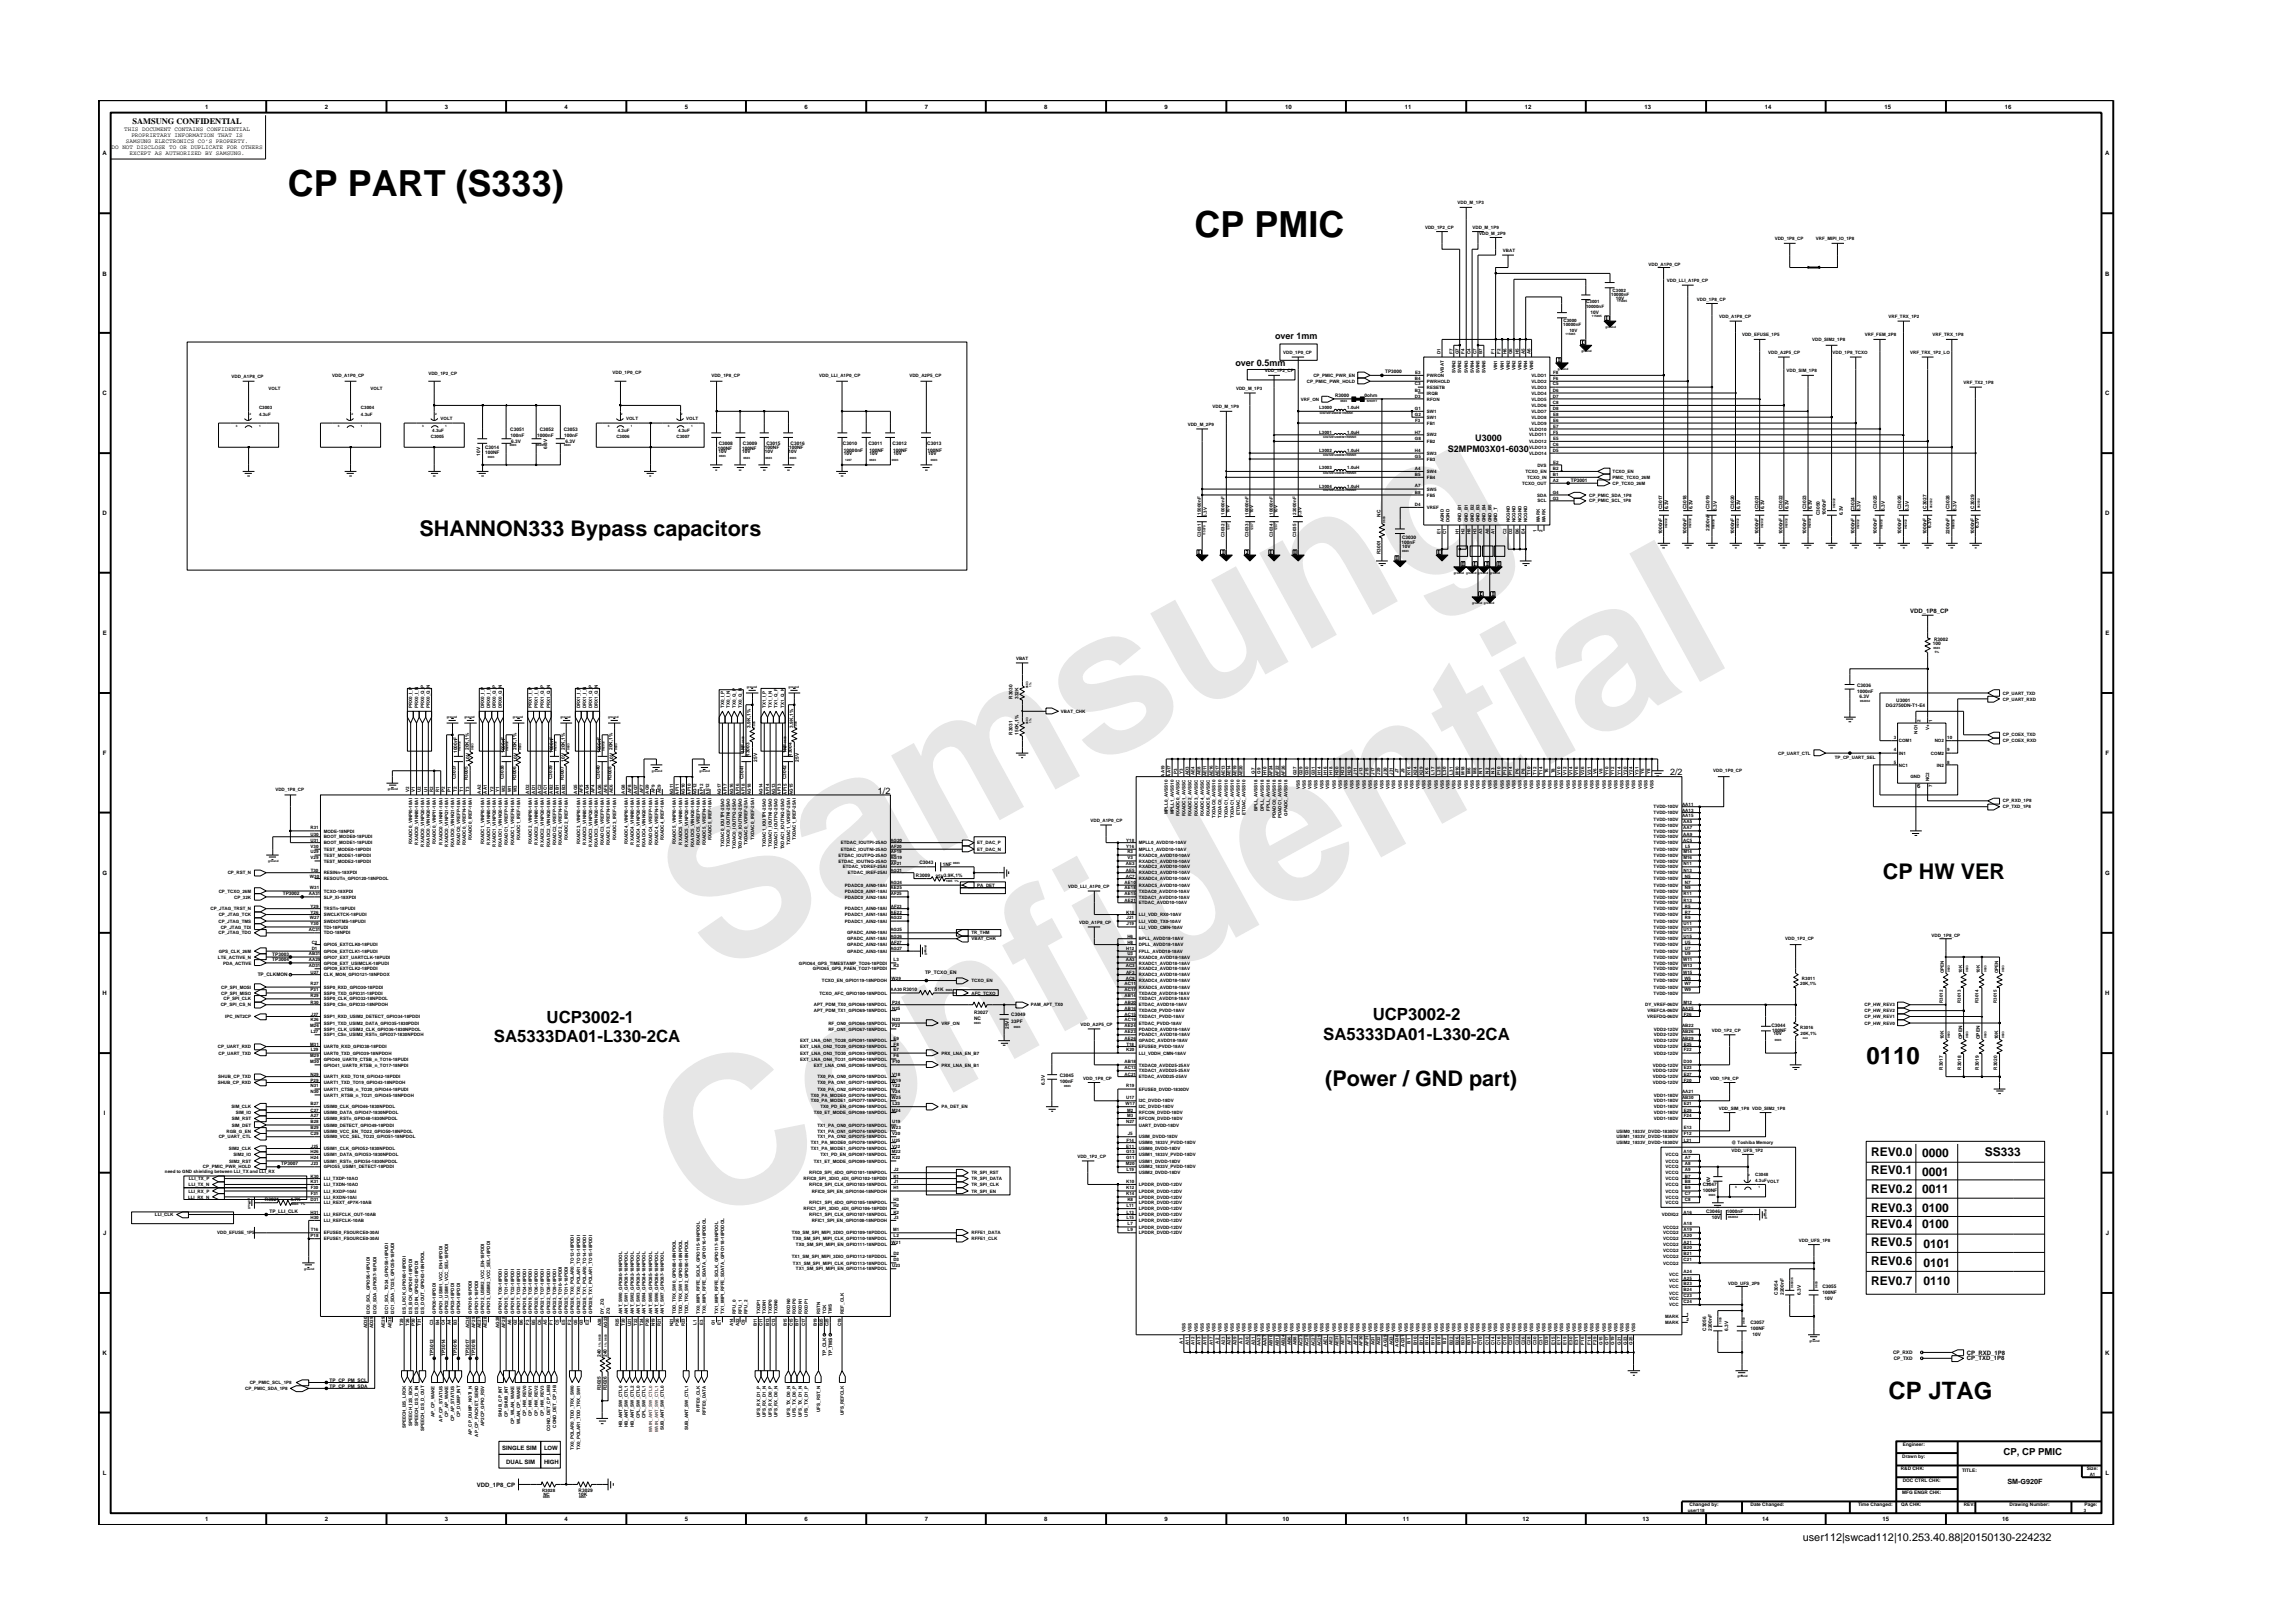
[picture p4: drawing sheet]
<svg xmlns="http://www.w3.org/2000/svg" width="297mm" height="210mm" viewBox="0 0 297 210" stroke-linecap="round" stroke-linejoin="round" font-family="sans-serif">
<defs><g id="words">
<g font-size="26.5" fill="#e6e6e6">
<text x="92.4" y="126.7" transform="rotate(-29 92.4 126.7)">Samsung</text>
<text x="91.1" y="159.4" transform="rotate(-29 91.1 159.4)">Confidential</text>
</g>
<g font-size="4.7">
<text x="37.3" y="25.4">CP PART (S333)</text>
<text x="154.7" y="30.7">CP PMIC</text>
</g>
<g font-size="3.1">
<text x="241.8" y="137.9">0110</text>
<text x="244.6" y="181.2">CP JTAG</text>
</g>
<g font-size="2.8">
<text x="54.3" y="69.5">SHANNON333 Bypass capacitors</text>
<text x="243.9" y="113.9">CP HW VER</text>
<text x="171.7" y="140.7">(Power / GND part)</text>
</g>
<g font-size="2.2">
<text x="64" y="135">SA5333DA01-L330-2CA</text>
<text x="70.8" y="132.5">UCP3002-1</text>
<text x="171.4" y="134.7">SA5333DA01-L330-2CA</text>
<text x="177.8" y="132.1">UCP3002-2</text>
</g>
<g font-size="1.6">
<text x="242.4" y="149.8">REV0.0</text>
<text x="249" y="149.9">0000</text>
<text x="257.1" y="149.8">SS333</text>
<text x="242.4" y="154.6">REV0.2</text>
<text x="242.4" y="152.1">REV0.1</text>
<text x="249" y="154.6">0011</text>
<text x="249" y="152.3">0001</text>
<text x="242.4" y="161.5">REV0.5</text>
<text x="242.4" y="159.1">REV0.4</text>
<text x="242.4" y="157">REV0.3</text>
<text x="249" y="159.1">0100</text>
<text x="249" y="157">0100</text>
<text x="249.2" y="161.6">0101</text>
<text x="242.4" y="163.9">REV0.6</text>
<text x="242.4" y="166.5">REV0.7</text>
<text x="249.2" y="164.2">0101</text>
<text x="249.2" y="166.5">0110</text>
</g>
<text font-size="1.4" x="233.5" y="199.7">user112|swcad112|10.253.40.88|20150130-224232</text>
<g font-size="1.2">
<text x="160" y="47.4">over 0.5mm</text>
<text x="165.2" y="44">over 1mm</text>
<text x="187.6" y="58.5">S2MPM03X01-6030</text>
<text x="191.1" y="57.2">U3000</text>
<text x="216.4" y="100.4">2/2</text>
<text x="113.7" y="102.8">1/2</text>
<text x="259.5" y="188.5">CP, CP PMIC</text>
</g>
<text font-size="1.1" x="17.2" y="16.1">SAMSUNG CONFIDENTIAL</text>
<text font-size=".9" x="260" y="192.3">SM-G920F</text>
<g font-size=".8">
<text x="16.1" y="17">THIS DOCUMENT CONTAINS CONFIDENTIAL</text>
<text x="17" y="17.8">PROPRIETARY INFORMATION THAT IS</text>
<text x="26.6" y="14.1">1</text>
<text x="42.1" y="14.1">2</text>
<text x="57.6" y="14.1">3</text>
<text x="73.1" y="14.1">4</text>
<text x="88.7" y="14.1">5</text>
<text x="104.2" y="14.1">6</text>
<text x="119.8" y="14.1">7</text>
<text x="135.3" y="14.1">8</text>
<text x="150.9" y="14.1">9</text>
<text x="166.5" y="14.1">10</text>
<text x="182" y="14.1">11</text>
<text x="197.5" y="14.1">12</text>
<text x="213" y="14.1">13</text>
<text x="228.6" y="14.1">14</text>
<text x="244.1" y="14.1">15</text>
<text x="259.7" y="14.1">16</text>
<text x="13.3" y="20.1">A</text>
<text x="14.5" y="19.3">DO NOT DISCLOSE TO OR DUPLICATE FOR OTHERS</text>
<text x="16.3" y="18.5">SAMSUNG ELECTRONICS CO’S PROPERTY.</text>
<text x="16.8" y="20.1">EXCEPT AS AUTHORIZED BY SAMSUNG.</text>
<text x="272.7" y="20.1">A</text>
<text x="13.3" y="35.7">B</text>
<text x="272.7" y="35.7">B</text>
<text x="13.3" y="51.2">C</text>
<text x="272.7" y="51.2">C</text>
<text x="13.3" y="66.8">D</text>
<text x="272.7" y="66.8">D</text>
<text x="13.3" y="82.3">E</text>
<text x="247.5" y="79.4">VDD_1P8_CP</text>
<text x="272.7" y="82.3">E</text>
<text x="13.3" y="97.8">F</text>
<text x="272.8" y="97.8">F</text>
<text x="248.4" y="102">6</text>
<text x="13.3" y="113.3">G</text>
<text x="272.7" y="113.3">G</text>
<text x="13.3" y="128.9">H</text>
<text x="272.7" y="128.9">H</text>
<text x="13.5" y="144.4">I</text>
<text x="272.9" y="144.4">I</text>
<text x="13.4" y="160">J</text>
<text x="272.8" y="160">J</text>
<text x="13.3" y="175.5">K</text>
<text x="254.8" y="176.2">CP_TXD_1P8</text>
<text x="254.8" y="175.5">CP_RXD_1P8</text>
<text x="272.7" y="175.5">K</text>
<text x="13.3" y="191.1">L</text>
<text x="65.1" y="187.8">SINGLE SIM</text>
<text x="65.6" y="189.6">DUAL SIM</text>
<text x="70.5" y="187.8">LOW</text>
<text x="70.5" y="189.6">HIGH</text>
<text x="272.8" y="191.1">L</text>
<text x="26.6" y="197.1">1</text>
<text x="42.1" y="197.1">2</text>
<text x="57.6" y="197.1">3</text>
<text x="61.8" y="192.6">VDD_1P8_CP</text>
<text x="73.1" y="197.1">4</text>
<text x="88.7" y="197.1">5</text>
<text x="104.2" y="197.1">6</text>
<text x="119.8" y="197.1">7</text>
<text x="135.3" y="197.1">8</text>
<text x="150.9" y="197.1">9</text>
<text x="166.1" y="197.1">10</text>
<text x="181.7" y="197.1">11</text>
<text x="197.2" y="197.1">12</text>
<text x="212.8" y="197.1">13</text>
<text x="228.3" y="197.1">14</text>
<text x="243.9" y="197.1">15</text>
<text x="259.4" y="197.1">16</text>
</g>
<g font-size=".6">
<text x="184.6" y="29.6">VDD_1P2_CP</text>
<text x="188.8" y="26.5">VDD_M_1P3</text>
<text x="190.8" y="29.6">VDD_M_1P9</text>
<text x="191.6" y="30.4">VDD_M_2P9</text>
<text x="194.7" y="32.7">VBAT</text>
<text x="213.6" y="34.4">VDD_A1P0_CP</text>
<text x="229.9" y="31.1">VDD_1P8_CP</text>
<text x="235.2" y="31.1">VRF_MIPI_IO_1P8</text>
<text x="202.5" y="41.7">C3000</text>
<text x="205.5" y="39.9">10000nF</text>
<text x="205.5" y="39.3">C3001</text>
<text x="206" y="40.7">10V</text>
<text x="208.7" y="38.3">10000nF</text>
<text x="208.9" y="37.8">C3002</text>
<text x="209.3" y="38.9">10V</text>
<text x="215.9" y="36.6">VDD_LLI_A1P0_CP</text>
<text x="219.8" y="38.9">VDD_1P8_CP</text>
<text x="222.7" y="41.2">VDD_A1P8_CP</text>
<text x="244.6" y="41.2">VRF_TRX_1P2</text>
<text x="166.2" y="45.9">VDD_1P0_CP</text>
<text x="186.6" y="45.9" transform="rotate(-90 186.6 45.9)">D1</text>
<text x="188.2" y="45.8" transform="rotate(-90 188.2 45.8)">F7</text>
<text x="189" y="45.9" transform="rotate(-90 189 45.9)">G7</text>
<text x="189.7" y="45.8" transform="rotate(-90 189.7 45.8)">F4</text>
<text x="190.5" y="45.9" transform="rotate(-90 190.5 45.9)">C4</text>
<text x="191.2" y="45.9" transform="rotate(-90 191.2 45.9)">C7</text>
<text x="192" y="45.9" transform="rotate(-90 192 45.9)">B7</text>
<text x="193.6" y="45.8" transform="rotate(-90 193.6 45.8)">F1</text>
<text x="194" y="48" transform="rotate(-90 194 48)">VIN1</text>
<text x="194.4" y="45.8" transform="rotate(-90 194.4 45.8)">F2</text>
<text x="194.8" y="48" transform="rotate(-90 194.8 48)">VIN1</text>
<text x="195.1" y="45.9" transform="rotate(-90 195.1 45.9)">H6</text>
<text x="195.6" y="48" transform="rotate(-90 195.6 48)">VIN2</text>
<text x="195.9" y="45.9" transform="rotate(-90 195.9 45.9)">G6</text>
<text x="196.3" y="48" transform="rotate(-90 196.3 48)">VIN2</text>
<text x="196.8" y="45.9" transform="rotate(-90 196.8 45.9)">H5</text>
<text x="197.1" y="48" transform="rotate(-90 197.1 48)">VIN3</text>
<text x="197.5" y="45.9" transform="rotate(-90 197.5 45.9)">A5</text>
<text x="197.9" y="48" transform="rotate(-90 197.9 48)">VIN4</text>
<text x="198.3" y="45.9" transform="rotate(-90 198.3 45.9)">A6</text>
<text x="198.6" y="48" transform="rotate(-90 198.6 48)">VIN5</text>
<text x="202.5" y="42.2">10000nF</text>
<text x="203.3" y="43">10V</text>
<text x="225.7" y="43.6">VDD_EFUSE_1P5</text>
<text x="229.1" y="45.9">VDD_A2P5_CP</text>
<text x="234.8" y="44.2">VDD_SIM2_1P8</text>
<text x="237.4" y="45.9">VDD_1P8_TCXO</text>
<text x="241.6" y="43.6">VRF_FEM_2P8</text>
<text x="247.4" y="45.9">VRF_TRX_1P2_LO</text>
<text x="250.4" y="43.6">VRF_TRX_1P8</text>
<text x="30" y="49">VDD_A1P8_CP</text>
<text x="33.6" y="53.9">4.3uF</text>
<text x="33.6" y="53">C3003</text>
<text x="34.8" y="50.6">VOLT</text>
<text x="43" y="48.8">VDD_A1P0_CP</text>
<text x="46.8" y="53.9">4.3uF</text>
<text x="46.8" y="53">C3004</text>
<text x="48" y="50.6">VOLT</text>
<text x="55.5" y="48.6">VDD_1P2_CP</text>
<text x="79.4" y="48.4">VDD_1P0_CP</text>
<text x="92.1" y="48.8">VDD_1P8_CP</text>
<text x="106.1" y="48.8">VDD_LLI_A1P0_CP</text>
<text x="117.8" y="48.8">VDD_A2P5_CP</text>
<text x="157.1" y="52.9">VDD_M_1P9</text>
<text x="160.1" y="50.5">VDD_M_1P3</text>
<text x="163.9" y="48.2">VDD_1P2_CP</text>
<text x="168.5" y="51.9">VRF_ON</text>
<text x="169.3" y="49.6">CP_PMIC_PWR_HOLD</text>
<text x="170.1" y="48.8">CP_PMIC_PWR_EN</text>
<text x="170.9" y="53">L3000</text>
<text x="172.9" y="51.4">R3000</text>
<text x="174.5" y="53">1.0uH</text>
<text x="176.8" y="51.4">0ohm</text>
<text x="179.4" y="48.3">TP3000</text>
<text x="183.3" y="53.1">G1</text>
<text x="183.3" y="53.8">G2</text>
<text x="183.3" y="51.5">D3</text>
<text x="183.3" y="49.9">C3</text>
<text x="183.3" y="50.8">B3</text>
<text x="183.3" y="49.2">B4</text>
<text x="183.3" y="48.4">E3</text>
<text x="184.9" y="48.8">PWRON</text>
<text x="184.9" y="53.5">SW1</text>
<text x="184.9" y="51.9">RFON</text>
<text x="184.9" y="50.4">RESETB</text>
<text x="184.9" y="51.1">IRQB</text>
<text x="184.9" y="49.6">PWRHOLD</text>
<text x="187" y="48.3" transform="rotate(-90 187 48.3)">VBAT</text>
<text x="188.5" y="48.4" transform="rotate(-90 188.5 48.4)">SVIN2</text>
<text x="189.3" y="48.4" transform="rotate(-90 189.3 48.4)">SVIN2</text>
<text x="190.1" y="48.4" transform="rotate(-90 190.1 48.4)">SVIN3</text>
<text x="190.9" y="48.4" transform="rotate(-90 190.9 48.4)">SVIN4</text>
<text x="191.7" y="48.4" transform="rotate(-90 191.7 48.4)">SVIN5</text>
<text x="192.4" y="48.4" transform="rotate(-90 192.4 48.4)">SVIN5</text>
<text x="198.4" y="51.1">VLDO4</text>
<text x="198.4" y="51.9">VLDO5</text>
<text x="198.4" y="53.5">VLDO7</text>
<text x="198.4" y="49.6">VLDO2</text>
<text x="198.4" y="48.8">VLDO1</text>
<text x="198.4" y="50.4">VLDO3</text>
<text x="198.4" y="52.7">VLDO6</text>
<text x="201.2" y="50.8">D6</text>
<text x="201.2" y="51.5">D7</text>
<text x="201.2" y="53.1">D8</text>
<text x="201.2" y="49.9">C5</text>
<text x="201.2" y="52.3">C8</text>
<text x="201.2" y="53.8">E8</text>
<text x="201.2" y="49.2">F6</text>
<text x="201.2" y="48.4">F8</text>
<text x="231.4" y="48.2">VDD_SIM_1P8</text>
<text x="254.3" y="49.8">VRF_TX2_1P8</text>
<text x="55.8" y="56.8">C3005</text>
<text x="56" y="56">4.3uF</text>
<text x="57.1" y="54.5">VOLT</text>
<text x="62.2" y="59" transform="rotate(-90 62.2 59)">10V</text>
<text x="62.9" y="58.1">C3014</text>
<text x="62.9" y="58.9">100NF</text>
<text x="66.1" y="55.8">C3051</text>
<text x="66.1" y="56.6">100nF</text>
<text x="66.2" y="57.3">6.3V</text>
<text x="69.6" y="56.6">1000nF</text>
<text x="69.9" y="55.8">C3052</text>
<text x="70.9" y="58.1" transform="rotate(-90 70.9 58.1)">6.3V</text>
<text x="73" y="55.8">C3053</text>
<text x="73.1" y="56.6">100nF</text>
<text x="73.3" y="57.3">6.3V</text>
<text x="79.8" y="56.8">C3006</text>
<text x="80" y="56">4.3uF</text>
<text x="81.1" y="54.5">VOLT</text>
<text x="87.6" y="56.8">C3007</text>
<text x="87.8" y="56">4.3uF</text>
<text x="88.9" y="54.5">VOLT</text>
<text x="93" y="58.3">100NF</text>
<text x="93.1" y="58.7">10V</text>
<text x="93.1" y="57.6">C3008</text>
<text x="96.1" y="58.7">10V</text>
<text x="96.1" y="58.3">100NF</text>
<text x="96.2" y="57.6">C3009</text>
<text x="99.1" y="58.7">10V</text>
<text x="99.1" y="58.2">100NF</text>
<text x="99.3" y="57.6">C3015</text>
<text x="102.1" y="58.7">10V</text>
<text x="102.2" y="58.2">100NF</text>
<text x="102.4" y="57.6">C3016</text>
<text x="109.2" y="57.6">C3010</text>
<text x="109.3" y="59">10V</text>
<text x="109.3" y="58.5">10000nF</text>
<text x="112.5" y="57.6">C3011</text>
<text x="112.6" y="59">10V</text>
<text x="112.6" y="58.5">100NF</text>
<text x="115.6" y="57.6">C3012</text>
<text x="115.7" y="58.5">100NF</text>
<text x="115.8" y="59">10V</text>
<text x="120.1" y="57.6">C3013</text>
<text x="120.2" y="58.5">100NF</text>
<text x="120.3" y="59">10V</text>
<text x="153.9" y="55.2">VDD_M_2P9</text>
<text x="170.9" y="58.5">L3002</text>
<text x="170.9" y="56.2">L3001</text>
<text x="174.5" y="58.5">1.0uH</text>
<text x="174.5" y="56.2">1.0uH</text>
<text x="183.3" y="57">G8</text>
<text x="183.3" y="59.3">G5</text>
<text x="183.3" y="58.5">H4</text>
<text x="183.3" y="56.2">H7</text>
<text x="183.3" y="54.7">F3</text>
<text x="184.9" y="58.9">SW3</text>
<text x="184.9" y="56.5">SW2</text>
<text x="184.9" y="54.3">SW1</text>
<text x="184.9" y="57.4">FB2</text>
<text x="184.9" y="55">FB1</text>
<text x="184.9" y="59.7">FB3</text>
<text x="198.1" y="58.9">VLDO14</text>
<text x="198.1" y="56.5">VLDO11</text>
<text x="198.1" y="57.4">VLDO12</text>
<text x="198.1" y="55.8">VLDO10</text>
<text x="198.1" y="58.2">VLDO13</text>
<text x="198.4" y="55">VLDO9</text>
<text x="198.4" y="54.3">VLDO8</text>
<text x="201.2" y="58.5">D5</text>
<text x="201.2" y="57.7">C6</text>
<text x="201.2" y="57">E5</text>
<text x="201.2" y="54.7">E6</text>
<text x="201.2" y="55.4">E7</text>
<text x="201.2" y="56.2">F5</text>
<text x="170.9" y="60.8">L3003</text>
<text x="170.9" y="63.2">L3004</text>
<text x="174.5" y="63.2">1.0uH</text>
<text x="174.5" y="60.8">1.0uH</text>
<text x="183.3" y="65.5">D4</text>
<text x="183.3" y="64">B8</text>
<text x="183.3" y="60.9">A4</text>
<text x="183.3" y="63.1">A7</text>
<text x="183.3" y="61.6">B5</text>
<text x="184.9" y="65.9">VREF</text>
<text x="184.9" y="64.3">FB5</text>
<text x="184.9" y="61.3">SW4</text>
<text x="184.9" y="63.6">SW5</text>
<text x="184.9" y="62">FB4</text>
<text x="197.2" y="62.8">TCXO_OUT</text>
<text x="197.6" y="61.3">TCXO_EN</text>
<text x="197.8" y="62">TCXO_IN</text>
<text x="199.1" y="64.3">SDA</text>
<text x="199.2" y="60.4">DVS</text>
<text x="199.2" y="65.1">SCL</text>
<text x="201.1" y="64.8">G3</text>
<text x="201.1" y="64">G4</text>
<text x="201.2" y="62.4">A2</text>
<text x="201.2" y="61.6">B1</text>
<text x="201.2" y="60.9">B2</text>
<text x="201.2" y="60.1">E2</text>
<text x="203.5" y="62.4">TP3001</text>
<text x="205.9" y="65.1">CP_PMIC_SCL_1P8</text>
<text x="205.9" y="64.3">CP_PMIC_SDA_1P8</text>
<text x="208.9" y="62.8">CP_TCXO_26M</text>
<text x="208.9" y="62">PMIC_TCXO_26M</text>
<text x="208.9" y="61.3">TCXO_EN</text>
<text x="215.3" y="66" transform="rotate(-90 215.3 66)">C3017</text>
<text x="216.1" y="66" transform="rotate(-90 216.1 66)">6.3V</text>
<text x="218.5" y="66" transform="rotate(-90 218.5 66)">C3018</text>
<text x="219.2" y="66" transform="rotate(-90 219.2 66)">6.3V</text>
<text x="221.5" y="66" transform="rotate(-90 221.5 66)">C3019</text>
<text x="224.6" y="66" transform="rotate(-90 224.6 66)">C3020</text>
<text x="225.4" y="66" transform="rotate(-90 225.4 66)">6.3V</text>
<text x="227.8" y="66" transform="rotate(-90 227.8 66)">C3021</text>
<text x="228.5" y="66" transform="rotate(-90 228.5 66)">6.3V</text>
<text x="230.9" y="66" transform="rotate(-90 230.9 66)">C3022</text>
<text x="231.7" y="66" transform="rotate(-90 231.7 66)">6.3V</text>
<text x="234" y="66" transform="rotate(-90 234 66)">C3023</text>
<text x="234.7" y="66" transform="rotate(-90 234.7 66)">6.3V</text>
<text x="243.1" y="66" transform="rotate(-90 243.1 66)">C3025</text>
<text x="246.3" y="66" transform="rotate(-90 246.3 66)">C3026</text>
<text x="249.5" y="65.9" transform="rotate(-90 249.5 65.9)">C3027</text>
<text x="252.5" y="66" transform="rotate(-90 252.5 66)">C3028</text>
<text x="255.7" y="65.9" transform="rotate(-90 255.7 65.9)">C3029</text>
<text x="155.6" y="69.5" transform="rotate(-90 155.6 69.5)">C3031</text>
<text x="155.6" y="66.7" transform="rotate(-90 155.6 66.7)">15000nF</text>
<text x="156.3" y="66.9" transform="rotate(-90 156.3 66.9)">6.3V</text>
<text x="158.6" y="69.5" transform="rotate(-90 158.6 69.5)">C3032</text>
<text x="158.6" y="66.7" transform="rotate(-90 158.6 66.7)">10000nF</text>
<text x="159.3" y="66.5" transform="rotate(-90 159.3 66.5)">10V</text>
<text x="161.7" y="69.5" transform="rotate(-90 161.7 69.5)">C3033</text>
<text x="161.7" y="66.7" transform="rotate(-90 161.7 66.7)">10000nF</text>
<text x="162.3" y="66.5" transform="rotate(-90 162.3 66.5)">10V</text>
<text x="164.9" y="69.5" transform="rotate(-90 164.9 69.5)">C3034</text>
<text x="164.9" y="66.7" transform="rotate(-90 164.9 66.7)">10000nF</text>
<text x="165.5" y="66.5" transform="rotate(-90 165.5 66.5)">10V</text>
<text x="167.9" y="69.5" transform="rotate(-90 167.9 69.5)">C3035</text>
<text x="167.9" y="66.7" transform="rotate(-90 167.9 66.7)">22000nF</text>
<text x="168.6" y="66.9" transform="rotate(-90 168.6 66.9)">6.3V</text>
<text x="178.8" y="71.8" transform="rotate(-90 178.8 71.8)">R3001</text>
<text x="178.8" y="67" transform="rotate(-90 178.8 67)">NC</text>
<text x="181.6" y="70.5">100nF</text>
<text x="181.6" y="71">10V</text>
<text x="181.6" y="69.9">C3030</text>
<text x="186.6" y="69.1" transform="rotate(-90 186.6 69.1)">E1</text>
<text x="187" y="67.7" transform="rotate(-90 187 67.7)">AGND</text>
<text x="187.4" y="69.1" transform="rotate(-90 187.4 69.1)">C1</text>
<text x="187.8" y="67.7" transform="rotate(-90 187.8 67.7)">DGND</text>
<text x="189" y="69.1" transform="rotate(-90 189 69.1)">H1</text>
<text x="189.3" y="67.7" transform="rotate(-90 189.3 67.7)">GND_B1</text>
<text x="189.7" y="69.1" transform="rotate(-90 189.7 69.1)">H2</text>
<text x="190.1" y="67.7" transform="rotate(-90 190.1 67.7)">GND_B1</text>
<text x="190.5" y="69.1" transform="rotate(-90 190.5 69.1)">H8</text>
<text x="190.9" y="67.7" transform="rotate(-90 190.9 67.7)">GND_B2</text>
<text x="191.2" y="69.1" transform="rotate(-90 191.2 69.1)">H3</text>
<text x="191.7" y="67.7" transform="rotate(-90 191.7 67.7)">GND_B3</text>
<text x="192" y="69.1" transform="rotate(-90 192 69.1)">A3</text>
<text x="192.4" y="67.7" transform="rotate(-90 192.4 67.7)">GND_B4</text>
<text x="192.9" y="69.1" transform="rotate(-90 192.9 69.1)">A8</text>
<text x="193.2" y="67.7" transform="rotate(-90 193.2 67.7)">GND_B5</text>
<text x="193.6" y="69.1" transform="rotate(-90 193.6 69.1)">A1</text>
<text x="194" y="67.7" transform="rotate(-90 194 67.7)">GND_T</text>
<text x="195.1" y="69.1" transform="rotate(-90 195.1 69.1)">C2</text>
<text x="195.6" y="67.7" transform="rotate(-90 195.6 67.7)">NCGND</text>
<text x="195.9" y="69.1" transform="rotate(-90 195.9 69.1)">D2</text>
<text x="196.3" y="67.7" transform="rotate(-90 196.3 67.7)">NCGND</text>
<text x="196.8" y="69.1" transform="rotate(-90 196.8 69.1)">B6</text>
<text x="197.1" y="67.7" transform="rotate(-90 197.1 67.7)">NCGND</text>
<text x="197.5" y="69.1" transform="rotate(-90 197.5 69.1)">E4</text>
<text x="197.9" y="67.7" transform="rotate(-90 197.9 67.7)">NCGND</text>
<text x="199" y="68.9" transform="rotate(-90 199 68.9)">1</text>
<text x="199.5" y="67.7" transform="rotate(-90 199.5 67.7)">MARK</text>
<text x="199.8" y="68.9" transform="rotate(-90 199.8 68.9)">2</text>
<text x="200.2" y="67.7" transform="rotate(-90 200.2 67.7)">MARK</text>
<text x="215.3" y="69.2" transform="rotate(-90 215.3 69.2)">1000nF</text>
<text x="218.5" y="69.2" transform="rotate(-90 218.5 69.2)">1000nF</text>
<text x="221.5" y="68.8" transform="rotate(-90 221.5 68.8)">2200nF</text>
<text x="222.4" y="66.2" transform="rotate(-90 222.4 66.2)">6.3V</text>
<text x="224.6" y="69.2" transform="rotate(-90 224.6 69.2)">1000nF</text>
<text x="227.8" y="69.2" transform="rotate(-90 227.8 69.2)">1000nF</text>
<text x="230.9" y="69.2" transform="rotate(-90 230.9 69.2)">1000nF</text>
<text x="234" y="69.2" transform="rotate(-90 234 69.2)">1000nF</text>
<text x="235.7" y="66.7" transform="rotate(-90 235.7 66.7)">C3050</text>
<text x="236.5" y="66.7" transform="rotate(-90 236.5 66.7)">1000nF</text>
<text x="238.7" y="66.7" transform="rotate(-90 238.7 66.7)">6.3V</text>
<text x="240.2" y="69.2" transform="rotate(-90 240.2 69.2)">1000nF</text>
<text x="240.2" y="66.2" transform="rotate(-90 240.2 66.2)">C3024</text>
<text x="241" y="66.2" transform="rotate(-90 241 66.2)">6.3V</text>
<text x="243.1" y="69.2" transform="rotate(-90 243.1 69.2)">1000nF</text>
<text x="244.2" y="66.2" transform="rotate(-90 244.2 66.2)">6.3V</text>
<text x="246.3" y="69.2" transform="rotate(-90 246.3 69.2)">1000nF</text>
<text x="247.3" y="66.2" transform="rotate(-90 247.3 66.2)">6.3V</text>
<text x="249.5" y="69.2" transform="rotate(-90 249.5 69.2)">1000nF</text>
<text x="250.2" y="68.4" transform="rotate(-90 250.2 68.4)">6.3V</text>
<text x="252.5" y="69.2" transform="rotate(-90 252.5 69.2)">2200nF</text>
<text x="253.5" y="66.2" transform="rotate(-90 253.5 66.2)">6.3V</text>
<text x="255.7" y="69.2" transform="rotate(-90 255.7 69.2)">1000nF</text>
<text x="256.3" y="68.4" transform="rotate(-90 256.3 68.4)">6.3V</text>
<text x="250.4" y="83.5">100</text>
<text x="250.6" y="83.1">R3002</text>
<text x="131.6" y="85.5">VBAT</text>
<text x="240.6" y="89.8">1000nF</text>
<text x="240.6" y="89">C3036</text>
<text x="259.4" y="90">CP_UART_TXD</text>
<text x="53.4" y="91.7" transform="rotate(-90 53.4 91.7)">PRX0_I_P</text>
<text x="54.2" y="91.7" transform="rotate(-90 54.2 91.7)">PRX0_I_N</text>
<text x="54.9" y="91.7" transform="rotate(-90 54.9 91.7)">PRX0_Q_P</text>
<text x="55.7" y="91.7" transform="rotate(-90 55.7 91.7)">PRX0_Q_N</text>
<text x="62.7" y="91.7" transform="rotate(-90 62.7 91.7)">DRX0_I_P</text>
<text x="63.5" y="91.7" transform="rotate(-90 63.5 91.7)">DRX0_I_N</text>
<text x="64.2" y="91.7" transform="rotate(-90 64.2 91.7)">DRX0_Q_P</text>
<text x="65" y="91.7" transform="rotate(-90 65 91.7)">DRX0_Q_N</text>
<text x="68.9" y="91.7" transform="rotate(-90 68.9 91.7)">PRX1_I_P</text>
<text x="69.7" y="91.7" transform="rotate(-90 69.7 91.7)">PRX1_I_N</text>
<text x="70.4" y="91.7" transform="rotate(-90 70.4 91.7)">PRX1_Q_P</text>
<text x="71.3" y="91.7" transform="rotate(-90 71.3 91.7)">PRX1_Q_N</text>
<text x="75.2" y="91.7" transform="rotate(-90 75.2 91.7)">DRX1_I_P</text>
<text x="75.9" y="91.7" transform="rotate(-90 75.9 91.7)">DRX1_I_N</text>
<text x="76.7" y="91.7" transform="rotate(-90 76.7 91.7)">DRX1_Q_P</text>
<text x="77.5" y="91.7" transform="rotate(-90 77.5 91.7)">DRX1_Q_N</text>
<text x="93.8" y="91.7" transform="rotate(-90 93.8 91.7)">TX0_I_P</text>
<text x="94.6" y="91.7" transform="rotate(-90 94.6 91.7)">TX0_I_N</text>
<text x="95.3" y="91.7" transform="rotate(-90 95.3 91.7)">TX0_Q_P</text>
<text x="96.1" y="91.7" transform="rotate(-90 96.1 91.7)">TX0_Q_N</text>
<text x="97.2" y="94.3" transform="rotate(-90 97.2 94.3)">3.9K,1%</text>
<text x="99.2" y="91.7" transform="rotate(-90 99.2 91.7)">TX1_I_P</text>
<text x="100" y="91.7" transform="rotate(-90 100 91.7)">TX1_I_N</text>
<text x="100.7" y="91.7" transform="rotate(-90 100.7 91.7)">TX1_Q_P</text>
<text x="101.6" y="91.7" transform="rotate(-90 101.6 91.7)">TX1_Q_N</text>
<text x="102.7" y="94.3" transform="rotate(-90 102.7 94.3)">3.9K,1%</text>
<text x="131.2" y="95.2" transform="rotate(-90 131.2 95.2)">R3031</text>
<text x="131.2" y="90.5" transform="rotate(-90 131.2 90.5)">R3030</text>
<text x="131.9" y="90.5" transform="rotate(-90 131.9 90.5)">332K</text>
<text x="131.9" y="95.2" transform="rotate(-90 131.9 95.2)">150K,1%</text>
<text x="137.4" y="92.4">VBAT_CHK</text>
<text x="240.9" y="90.4">6.3V</text>
<text x="244.3" y="91.5">DG2750DN-T1-E4</text>
<text x="245.3" y="95.8">3</text>
<text x="245.6" y="90.9">U3001</text>
<text x="248.4" y="95" transform="rotate(-90 248.4 95)">NO1</text>
<text x="248.8" y="93.5" transform="rotate(-90 248.8 93.5)">2</text>
<text x="249.9" y="94.6" transform="rotate(-90 249.9 94.6)">V+</text>
<text x="250.3" y="93.5" transform="rotate(-90 250.3 93.5)">1</text>
<text x="252.3" y="95.8">10</text>
<text x="259.4" y="90.7">CP_UART_RXD</text>
<text x="259.4" y="95.4">CP_COEX_TXD</text>
<text x="59.1" y="100.9" transform="rotate(-90 59.1 100.9)">C3037</text>
<text x="59.2" y="97.6" transform="rotate(-90 59.2 97.6)">1000nF</text>
<text x="60.6" y="101.1" transform="rotate(-90 60.6 101.1)">R3005</text>
<text x="60.8" y="98.7" transform="rotate(-90 60.8 98.7)">10V 20K,1%</text>
<text x="65.3" y="100.9" transform="rotate(-90 65.3 100.9)">C3038</text>
<text x="65.4" y="97.6" transform="rotate(-90 65.4 97.6)">1000nF</text>
<text x="66.9" y="101.1" transform="rotate(-90 66.9 101.1)">R3006</text>
<text x="67" y="98.7" transform="rotate(-90 67 98.7)">10V 20K,1%</text>
<text x="71.5" y="100.9" transform="rotate(-90 71.5 100.9)">C3039</text>
<text x="71.7" y="97.6" transform="rotate(-90 71.7 97.6)">1000nF</text>
<text x="73" y="101.1" transform="rotate(-90 73 101.1)">R3007</text>
<text x="73.2" y="98.7" transform="rotate(-90 73.2 98.7)">10V 20K,1%</text>
<text x="77.7" y="100.9" transform="rotate(-90 77.7 100.9)">C3040</text>
<text x="77.8" y="97.6" transform="rotate(-90 77.8 97.6)">1000nF</text>
<text x="79.2" y="101.1" transform="rotate(-90 79.2 101.1)">R3008</text>
<text x="79.4" y="98.7" transform="rotate(-90 79.4 98.7)">10V 20K,1%</text>
<text x="96.3" y="100.9" transform="rotate(-90 96.3 100.9)">C3041</text>
<text x="96.5" y="97.6" transform="rotate(-90 96.5 97.6)">1NF</text>
<text x="97.1" y="98" transform="rotate(-90 97.1 98)">R3003</text>
<text x="98.1" y="98.7" transform="rotate(-90 98.1 98.7)">25V</text>
<text x="101.8" y="100.9" transform="rotate(-90 101.8 100.9)">C3042</text>
<text x="101.9" y="97.6" transform="rotate(-90 101.9 97.6)">1NF</text>
<text x="102.6" y="98" transform="rotate(-90 102.6 98)">R3004</text>
<text x="103.5" y="98.7" transform="rotate(-90 103.5 98.7)">25V</text>
<text x="150.9" y="100.6" transform="rotate(-90 150.9 100.6)">AA19</text>
<text x="151.6" y="100.6" transform="rotate(-90 151.6 100.6)">AA17</text>
<text x="152.5" y="100.2" transform="rotate(-90 152.5 100.2)">P3</text>
<text x="153.2" y="100.2" transform="rotate(-90 153.2 100.2)">Y3</text>
<text x="154" y="100.4" transform="rotate(-90 154 100.4)">AD3</text>
<text x="154.8" y="100.4" transform="rotate(-90 154.8 100.4)">AE4</text>
<text x="155.5" y="100.4" transform="rotate(-90 155.5 100.4)">AE8</text>
<text x="156.3" y="100.6" transform="rotate(-90 156.3 100.6)">AE11</text>
<text x="157.1" y="100.6" transform="rotate(-90 157.1 100.6)">AE16</text>
<text x="157.9" y="100.6" transform="rotate(-90 157.9 100.6)">AE17</text>
<text x="158.7" y="100.6" transform="rotate(-90 158.7 100.6)">AE13</text>
<text x="159.4" y="100.6" transform="rotate(-90 159.4 100.6)">AE14</text>
<text x="160.2" y="100.6" transform="rotate(-90 160.2 100.6)">AE19</text>
<text x="160.9" y="100.6" transform="rotate(-90 160.9 100.6)">AE20</text>
<text x="162.5" y="100.2" transform="rotate(-90 162.5 100.2)">G7</text>
<text x="163.3" y="100.2" transform="rotate(-90 163.3 100.2)">G9</text>
<text x="164.1" y="100.4" transform="rotate(-90 164.1 100.4)">H10</text>
<text x="164.8" y="100.6" transform="rotate(-90 164.8 100.6)">AF24</text>
<text x="165.7" y="100.6" transform="rotate(-90 165.7 100.6)">AF22</text>
<text x="166.4" y="100.6" transform="rotate(-90 166.4 100.6)">AF26</text>
<text x="168" y="100.4" transform="rotate(-90 168 100.4)">G27</text>
<text x="168.7" y="100.4" transform="rotate(-90 168.7 100.4)">G29</text>
<text x="169.5" y="100.4" transform="rotate(-90 169.5 100.4)">G30</text>
<text x="170.3" y="100.4" transform="rotate(-90 170.3 100.4)">G31</text>
<text x="171.1" y="100.4" transform="rotate(-90 171.1 100.4)">H14</text>
<text x="171.9" y="100.4" transform="rotate(-90 171.9 100.4)">H16</text>
<text x="172.6" y="100.4" transform="rotate(-90 172.6 100.4)">H18</text>
<text x="173.4" y="100.4" transform="rotate(-90 173.4 100.4)">H20</text>
<text x="174.1" y="100.4" transform="rotate(-90 174.1 100.4)">H22</text>
<text x="175" y="100.4" transform="rotate(-90 175 100.4)">H29</text>
<text x="175.8" y="100.3" transform="rotate(-90 175.8 100.3)">J11</text>
<text x="176.5" y="100.3" transform="rotate(-90 176.5 100.3)">J13</text>
<text x="177.3" y="100.3" transform="rotate(-90 177.3 100.3)">J15</text>
<text x="178" y="100.3" transform="rotate(-90 178 100.3)">J17</text>
<text x="178.8" y="100.3" transform="rotate(-90 178.8 100.3)">J29</text>
<text x="179.6" y="100.3" transform="rotate(-90 179.6 100.3)">J30</text>
<text x="180.4" y="100.3" transform="rotate(-90 180.4 100.3)">J31</text>
<text x="181.2" y="100.2" transform="rotate(-90 181.2 100.2)">J7</text>
<text x="181.9" y="100.2" transform="rotate(-90 181.9 100.2)">J9</text>
<text x="182.7" y="100.4" transform="rotate(-90 182.7 100.4)">K16</text>
<text x="183.5" y="100.4" transform="rotate(-90 183.5 100.4)">K24</text>
<text x="184.3" y="100.4" transform="rotate(-90 184.3 100.4)">K29</text>
<text x="185.1" y="100.2" transform="rotate(-90 185.1 100.2)">K6</text>
<text x="185.8" y="100.4" transform="rotate(-90 185.8 100.4)">L17</text>
<text x="186.6" y="100.4" transform="rotate(-90 186.6 100.4)">L25</text>
<text x="187.4" y="100.4" transform="rotate(-90 187.4 100.4)">L30</text>
<text x="188.2" y="100.4" transform="rotate(-90 188.2 100.4)">L31</text>
<text x="189" y="100.4" transform="rotate(-90 189 100.4)">M10</text>
<text x="189.7" y="100.4" transform="rotate(-90 189.7 100.4)">M18</text>
<text x="190.5" y="100.3" transform="rotate(-90 190.5 100.3)">M6</text>
<text x="191.2" y="100.3" transform="rotate(-90 191.2 100.3)">M8</text>
<text x="192" y="100.2" transform="rotate(-90 192 100.2)">N1</text>
<text x="192.9" y="100.2" transform="rotate(-90 192.9 100.2)">N2</text>
<text x="193.6" y="100.2" transform="rotate(-90 193.6 100.2)">N3</text>
<text x="194.4" y="100.4" transform="rotate(-90 194.4 100.4)">P10</text>
<text x="195.1" y="100.4" transform="rotate(-90 195.1 100.4)">P12</text>
<text x="195.9" y="100.4" transform="rotate(-90 195.9 100.4)">P14</text>
<text x="196.8" y="100.2" transform="rotate(-90 196.8 100.2)">P6</text>
<text x="197.5" y="100.2" transform="rotate(-90 197.5 100.2)">P8</text>
<text x="198.3" y="100.4" transform="rotate(-90 198.3 100.4)">T10</text>
<text x="199" y="100.4" transform="rotate(-90 199 100.4)">T12</text>
<text x="199.8" y="100.4" transform="rotate(-90 199.8 100.4)">T14</text>
<text x="200.6" y="100.2" transform="rotate(-90 200.6 100.2)">T6</text>
<text x="201.4" y="100.2" transform="rotate(-90 201.4 100.2)">T8</text>
<text x="202.2" y="100.4" transform="rotate(-90 202.2 100.4)">V10</text>
<text x="202.9" y="100.4" transform="rotate(-90 202.9 100.4)">V12</text>
<text x="203.7" y="100.4" transform="rotate(-90 203.7 100.4)">V14</text>
<text x="204.5" y="100.4" transform="rotate(-90 204.5 100.4)">V16</text>
<text x="205.2" y="100.4" transform="rotate(-90 205.2 100.4)">V26</text>
<text x="206.1" y="100.4" transform="rotate(-90 206.1 100.4)">V31</text>
<text x="206.8" y="100.2" transform="rotate(-90 206.8 100.2)">V6</text>
<text x="207.6" y="100.2" transform="rotate(-90 207.6 100.2)">V8</text>
<text x="208.4" y="100.4" transform="rotate(-90 208.4 100.4)">Y10</text>
<text x="209.1" y="100.4" transform="rotate(-90 209.1 100.4)">Y12</text>
<text x="210" y="100.4" transform="rotate(-90 210 100.4)">Y14</text>
<text x="210.7" y="100.4" transform="rotate(-90 210.7 100.4)">Y20</text>
<text x="211.5" y="100.4" transform="rotate(-90 211.5 100.4)">Y24</text>
<text x="212.2" y="100.4" transform="rotate(-90 212.2 100.4)">Y31</text>
<text x="213" y="100.2" transform="rotate(-90 213 100.2)">Y6</text>
<text x="213.8" y="100.2" transform="rotate(-90 213.8 100.2)">Y8</text>
<text x="221.9" y="100.1">VDD_1P0_CP</text>
<text x="230.3" y="97.8">CP_UART_CTL</text>
<text x="237.7" y="98.4">TP_CP_UART_SEL</text>
<text x="245.3" y="97.3">4</text>
<text x="245.3" y="98.9">5</text>
<text x="246" y="96.2">COM1</text>
<text x="246" y="97.8">IN1</text>
<text x="246" y="99.3">NC1</text>
<text x="247.5" y="100.8">GND</text>
<text x="249.9" y="101.2" transform="rotate(-90 249.9 101.2)">NC2</text>
<text x="250.1" y="97.8">COM2</text>
<text x="250.3" y="102" transform="rotate(-90 250.3 102)">7</text>
<text x="250.6" y="96.2">NO2</text>
<text x="250.9" y="99.3">IN2</text>
<text x="252.3" y="97.3">9</text>
<text x="252.3" y="98.9">8</text>
<text x="259.4" y="96.2">CP_COEX_RXD</text>
<text x="35.7" y="102.4">VDD_1P8_CP</text>
<text x="40.2" y="107.4">R31</text>
<text x="41.9" y="107.9">MODE-18NPDI</text>
<text x="53" y="102.6" transform="rotate(-90 53 102.6)">V2</text>
<text x="53.7" y="102.6" transform="rotate(-90 53.7 102.6)">V1</text>
<text x="54.5" y="102.6" transform="rotate(-90 54.5 102.6)">U2</text>
<text x="55.4" y="102.6" transform="rotate(-90 55.4 102.6)">U1</text>
<text x="56.1" y="102.6" transform="rotate(-90 56.1 102.6)">R2</text>
<text x="56.9" y="102.6" transform="rotate(-90 56.9 102.6)">R1</text>
<text x="57.6" y="102.6" transform="rotate(-90 57.6 102.6)">P2</text>
<text x="58.4" y="102.6" transform="rotate(-90 58.4 102.6)">P1</text>
<text x="59.2" y="102.6" transform="rotate(-90 59.2 102.6)">T2</text>
<text x="60" y="102.6" transform="rotate(-90 60 102.6)">T1</text>
<text x="60.8" y="102.6" transform="rotate(-90 60.8 102.6)">T3</text>
<text x="62.3" y="102.8" transform="rotate(-90 62.3 102.8)">AA2</text>
<text x="63.1" y="102.8" transform="rotate(-90 63.1 102.8)">AA1</text>
<text x="63.9" y="102.6" transform="rotate(-90 63.9 102.6)">Y2</text>
<text x="64.7" y="102.6" transform="rotate(-90 64.7 102.6)">Y1</text>
<text x="65.4" y="102.7" transform="rotate(-90 65.4 102.7)">W2</text>
<text x="66.2" y="102.7" transform="rotate(-90 66.2 102.7)">W1</text>
<text x="67" y="102.7" transform="rotate(-90 67 102.7)">W3</text>
<text x="68.6" y="102.8" transform="rotate(-90 68.6 102.8)">AD2</text>
<text x="69.3" y="102.8" transform="rotate(-90 69.3 102.8)">AD1</text>
<text x="70.1" y="102.8" transform="rotate(-90 70.1 102.8)">AC2</text>
<text x="70.9" y="102.8" transform="rotate(-90 70.9 102.8)">AC1</text>
<text x="71.6" y="102.8" transform="rotate(-90 71.6 102.8)">AB2</text>
<text x="72.4" y="102.8" transform="rotate(-90 72.4 102.8)">AB1</text>
<text x="73.2" y="102.8" transform="rotate(-90 73.2 102.8)">AB3</text>
<text x="74.7" y="102.8" transform="rotate(-90 74.7 102.8)">AG5</text>
<text x="75.5" y="102.8" transform="rotate(-90 75.5 102.8)">AF5</text>
<text x="76.3" y="102.8" transform="rotate(-90 76.3 102.8)">AG4</text>
<text x="77" y="102.8" transform="rotate(-90 77 102.8)">AF4</text>
<text x="77.9" y="102.8" transform="rotate(-90 77.9 102.8)">AG6</text>
<text x="78.6" y="102.8" transform="rotate(-90 78.6 102.8)">AF6</text>
<text x="79.4" y="102.8" transform="rotate(-90 79.4 102.8)">AE6</text>
<text x="80.9" y="102.8" transform="rotate(-90 80.9 102.8)">AG8</text>
<text x="81.8" y="102.8" transform="rotate(-90 81.8 102.8)">AF8</text>
<text x="82.5" y="102.8" transform="rotate(-90 82.5 102.8)">AG7</text>
<text x="83.3" y="102.8" transform="rotate(-90 83.3 102.8)">AF7</text>
<text x="84.1" y="102.8" transform="rotate(-90 84.1 102.8)">AG9</text>
<text x="84.8" y="102.8" transform="rotate(-90 84.8 102.8)">AF9</text>
<text x="85.6" y="102.8" transform="rotate(-90 85.6 102.8)">AE9</text>
<text x="87.2" y="103" transform="rotate(-90 87.2 103)">AG11</text>
<text x="88" y="102.9" transform="rotate(-90 88 102.9)">AF11</text>
<text x="88.7" y="103" transform="rotate(-90 88.7 103)">AG10</text>
<text x="89.5" y="102.9" transform="rotate(-90 89.5 102.9)">AF10</text>
<text x="90.2" y="103" transform="rotate(-90 90.2 103)">AG12</text>
<text x="91.1" y="102.9" transform="rotate(-90 91.1 102.9)">AF12</text>
<text x="91.9" y="102.9" transform="rotate(-90 91.9 102.9)">AE12</text>
<text x="93.4" y="103" transform="rotate(-90 93.4 103)">AG17</text>
<text x="94.1" y="102.9" transform="rotate(-90 94.1 102.9)">AF17</text>
<text x="95" y="103" transform="rotate(-90 95 103)">AG16</text>
<text x="95.7" y="102.9" transform="rotate(-90 95.7 102.9)">AF16</text>
<text x="96.5" y="102.9" transform="rotate(-90 96.5 102.9)">AF18</text>
<text x="97.3" y="103" transform="rotate(-90 97.3 103)">AG18</text>
<text x="98.8" y="103" transform="rotate(-90 98.8 103)">AG14</text>
<text x="99.6" y="102.9" transform="rotate(-90 99.6 102.9)">AF14</text>
<text x="100.4" y="103" transform="rotate(-90 100.4 103)">AG13</text>
<text x="101.2" y="102.9" transform="rotate(-90 101.2 102.9)">AF13</text>
<text x="101.9" y="102.9" transform="rotate(-90 101.9 102.9)">AF15</text>
<text x="102.7" y="103" transform="rotate(-90 102.7 103)">AG15</text>
<text x="141.3" y="106.5">VDD_A1P0_CP</text>
<text x="151.3" y="105.5" transform="rotate(-90 151.3 105.5)">MPLL0_AVSS10</text>
<text x="152" y="105.5" transform="rotate(-90 152 105.5)">MPLL1_AVSS10</text>
<text x="152.8" y="105.8" transform="rotate(-90 152.8 105.8)">RXADC0_AVSSC</text>
<text x="153.6" y="105.8" transform="rotate(-90 153.6 105.8)">RXADC1_AVSSC</text>
<text x="154.3" y="105.8" transform="rotate(-90 154.3 105.8)">RXADC2_AVSSC</text>
<text x="155.2" y="105.8" transform="rotate(-90 155.2 105.8)">RXADC3_AVSSC</text>
<text x="155.9" y="105.8" transform="rotate(-90 155.9 105.8)">RXADC4_AVSSC</text>
<text x="156.7" y="105.8" transform="rotate(-90 156.7 105.8)">RXADC5_AVSSC</text>
<text x="157.5" y="105.9" transform="rotate(-90 157.5 105.9)">TXDAC0_AVSS10</text>
<text x="158.2" y="105.9" transform="rotate(-90 158.2 105.9)">TXDAC0_AVSS10</text>
<text x="159.1" y="105.9" transform="rotate(-90 159.1 105.9)">TXDAC1_AVSS10</text>
<text x="159.8" y="105.9" transform="rotate(-90 159.8 105.9)">TXDAC1_AVSS10</text>
<text x="160.6" y="105.6" transform="rotate(-90 160.6 105.6)">ETDAC_AVSS10</text>
<text x="161.4" y="105.6" transform="rotate(-90 161.4 105.6)">ETDAC_AVSS10</text>
<text x="162.9" y="105.1" transform="rotate(-90 162.9 105.1)">BPLL_AVSS18</text>
<text x="163.7" y="105.1" transform="rotate(-90 163.7 105.1)">DPLL_AVSS18</text>
<text x="164.5" y="105" transform="rotate(-90 164.5 105)">FPLL_AVSS18</text>
<text x="165.3" y="106" transform="rotate(-90 165.3 106)">PDADC0_AVSS18</text>
<text x="166" y="106" transform="rotate(-90 166 106)">PDADC1_AVSS18</text>
<text x="166.8" y="105.7" transform="rotate(-90 166.8 105.7)">GPADC_AVSS18</text>
<text x="168.4" y="102.2" transform="rotate(-90 168.4 102.2)">VSS</text>
<text x="169.2" y="102.2" transform="rotate(-90 169.2 102.2)">VSS</text>
<text x="169.9" y="102.2" transform="rotate(-90 169.9 102.2)">VSS</text>
<text x="170.7" y="102.2" transform="rotate(-90 170.7 102.2)">VSS</text>
<text x="171.4" y="102.2" transform="rotate(-90 171.4 102.2)">VSS</text>
<text x="172.2" y="102.2" transform="rotate(-90 172.2 102.2)">VSS</text>
<text x="173" y="102.2" transform="rotate(-90 173 102.2)">VSS</text>
<text x="173.8" y="102.2" transform="rotate(-90 173.8 102.2)">VSS</text>
<text x="174.6" y="102.2" transform="rotate(-90 174.6 102.2)">VSS</text>
<text x="175.3" y="102.2" transform="rotate(-90 175.3 102.2)">VSS</text>
<text x="176.1" y="102.2" transform="rotate(-90 176.1 102.2)">VSS</text>
<text x="176.9" y="102.2" transform="rotate(-90 176.9 102.2)">VSS</text>
<text x="177.7" y="102.2" transform="rotate(-90 177.7 102.2)">VSS</text>
<text x="178.5" y="102.2" transform="rotate(-90 178.5 102.2)">VSS</text>
<text x="179.2" y="102.2" transform="rotate(-90 179.2 102.2)">VSS</text>
<text x="180" y="102.2" transform="rotate(-90 180 102.2)">VSS</text>
<text x="180.8" y="102.2" transform="rotate(-90 180.8 102.2)">VSS</text>
<text x="181.6" y="102.2" transform="rotate(-90 181.6 102.2)">VSS</text>
<text x="182.4" y="102.2" transform="rotate(-90 182.4 102.2)">VSS</text>
<text x="183.1" y="102.2" transform="rotate(-90 183.1 102.2)">VSS</text>
<text x="183.9" y="102.2" transform="rotate(-90 183.9 102.2)">VSS</text>
<text x="184.6" y="102.2" transform="rotate(-90 184.6 102.2)">VSS</text>
<text x="185.4" y="102.2" transform="rotate(-90 185.4 102.2)">VSS</text>
<text x="186.3" y="102.2" transform="rotate(-90 186.3 102.2)">VSS</text>
<text x="187" y="102.2" transform="rotate(-90 187 102.2)">VSS</text>
<text x="187.8" y="102.2" transform="rotate(-90 187.8 102.2)">VSS</text>
<text x="188.5" y="102.2" transform="rotate(-90 188.5 102.2)">VSS</text>
<text x="189.3" y="102.2" transform="rotate(-90 189.3 102.2)">VSS</text>
<text x="190.1" y="102.2" transform="rotate(-90 190.1 102.2)">VSS</text>
<text x="190.9" y="102.2" transform="rotate(-90 190.9 102.2)">VSS</text>
<text x="191.7" y="102.2" transform="rotate(-90 191.7 102.2)">VSS</text>
<text x="192.4" y="102.2" transform="rotate(-90 192.4 102.2)">VSS</text>
<text x="193.2" y="102.2" transform="rotate(-90 193.2 102.2)">VSS</text>
<text x="194" y="102.2" transform="rotate(-90 194 102.2)">VSS</text>
<text x="194.8" y="102.2" transform="rotate(-90 194.8 102.2)">VSS</text>
<text x="195.6" y="102.2" transform="rotate(-90 195.6 102.2)">VSS</text>
<text x="196.3" y="102.2" transform="rotate(-90 196.3 102.2)">VSS</text>
<text x="197.1" y="102.2" transform="rotate(-90 197.1 102.2)">VSS</text>
<text x="197.9" y="102.2" transform="rotate(-90 197.9 102.2)">VSS</text>
<text x="198.6" y="102.2" transform="rotate(-90 198.6 102.2)">VSS</text>
<text x="199.5" y="102.2" transform="rotate(-90 199.5 102.2)">VSS</text>
<text x="200.2" y="102.2" transform="rotate(-90 200.2 102.2)">VSS</text>
<text x="201" y="102.2" transform="rotate(-90 201 102.2)">VSS</text>
<text x="201.7" y="102.2" transform="rotate(-90 201.7 102.2)">VSS</text>
<text x="202.5" y="102.2" transform="rotate(-90 202.5 102.2)">VSS</text>
<text x="203.4" y="102.2" transform="rotate(-90 203.4 102.2)">VSS</text>
<text x="204.1" y="102.2" transform="rotate(-90 204.1 102.2)">VSS</text>
<text x="204.9" y="102.2" transform="rotate(-90 204.9 102.2)">VSS</text>
<text x="205.6" y="102.2" transform="rotate(-90 205.6 102.2)">VSS</text>
<text x="206.4" y="102.2" transform="rotate(-90 206.4 102.2)">VSS</text>
<text x="207.2" y="102.2" transform="rotate(-90 207.2 102.2)">VSS</text>
<text x="208" y="102.2" transform="rotate(-90 208 102.2)">VSS</text>
<text x="208.8" y="102.2" transform="rotate(-90 208.8 102.2)">VSS</text>
<text x="209.5" y="102.2" transform="rotate(-90 209.5 102.2)">VSS</text>
<text x="210.3" y="102.2" transform="rotate(-90 210.3 102.2)">VSS</text>
<text x="211.1" y="102.2" transform="rotate(-90 211.1 102.2)">VSS</text>
<text x="211.8" y="102.2" transform="rotate(-90 211.8 102.2)">VSS</text>
<text x="212.7" y="102.2" transform="rotate(-90 212.7 102.2)">VSS</text>
<text x="213.4" y="102.2" transform="rotate(-90 213.4 102.2)">VSS</text>
<text x="214.2" y="102.2" transform="rotate(-90 214.2 102.2)">VSS</text>
<text x="214.2" y="107.1">TVDD-10DV</text>
<text x="214.2" y="107.9">TVDD-10DV</text>
<text x="214.2" y="104.7">TVDD-10DV</text>
<text x="214.2" y="105.5">TVDD-10DV</text>
<text x="214.2" y="106.3">TVDD-10DV</text>
<text x="217.9" y="105.9">AA15</text>
<text x="217.9" y="104.4">AA11</text>
<text x="217.9" y="105.1">AA13</text>
<text x="218.1" y="106.7">AA5</text>
<text x="218.1" y="107.4">AA7</text>
<text x="259.4" y="104">CP_RXD_1P8</text>
<text x="259.4" y="104.7">CP_TXD_1P8</text>
<text x="29.5" y="113.3">CP_RST_N</text>
<text x="40.2" y="113.7">W30</text>
<text x="40.2" y="110.6">U29</text>
<text x="40.2" y="108.3">U30</text>
<text x="40.2" y="109">U31</text>
<text x="40.2" y="111.3">V29</text>
<text x="40.2" y="109.8">V30</text>
<text x="40.3" y="112.9">T30</text>
<text x="41.9" y="111">TEST_MODE1-18PDDI</text>
<text x="41.9" y="108.6">BOOT_MODE0-18PUDI</text>
<text x="41.9" y="109.4">BOOT_MODE1-18PUDI</text>
<text x="41.9" y="111.7">TEST_MODE2-18PDDI</text>
<text x="41.9" y="110.2">TEST_MODE0-18PDDI</text>
<text x="41.9" y="113.3">RESINn-18XPDI</text>
<text x="53.4" y="109.4" transform="rotate(-90 53.4 109.4)">RXADC0_VINPI0-18AI</text>
<text x="54.2" y="109.4" transform="rotate(-90 54.2 109.4)">RXADC0_VINNI0-18AI</text>
<text x="54.9" y="109.7" transform="rotate(-90 54.9 109.7)">RXADC0_VINPQ0-18AI</text>
<text x="55.7" y="109.7" transform="rotate(-90 55.7 109.7)">RXADC0_VINNQ0-18AI</text>
<text x="56.5" y="109.4" transform="rotate(-90 56.5 109.4)">RXADC0_VINPI1-18AI</text>
<text x="57.3" y="109.4" transform="rotate(-90 57.3 109.4)">RXADC0_VINNI1-18AI</text>
<text x="58.1" y="109.7" transform="rotate(-90 58.1 109.7)">RXADC0_VINPQ1-18AI</text>
<text x="58.8" y="109.7" transform="rotate(-90 58.8 109.7)">RXADC0_VINNQ1-18AI</text>
<text x="59.6" y="109.5" transform="rotate(-90 59.6 109.5)">RXADC0_VREFP-18AI</text>
<text x="60.4" y="109.5" transform="rotate(-90 60.4 109.5)">RXADC0_VREFN-18AI</text>
<text x="61.1" y="108.9" transform="rotate(-90 61.1 108.9)">RXADC0_IREF-18AI</text>
<text x="62.7" y="109.4" transform="rotate(-90 62.7 109.4)">RXADC1_VINPI0-18AI</text>
<text x="63.5" y="109.4" transform="rotate(-90 63.5 109.4)">RXADC1_VINNI0-18AI</text>
<text x="64.2" y="109.7" transform="rotate(-90 64.2 109.7)">RXADC1_VINPQ0-18AI</text>
<text x="65" y="109.7" transform="rotate(-90 65 109.7)">RXADC1_VINNQ0-18AI</text>
<text x="65.8" y="109.5" transform="rotate(-90 65.8 109.5)">RXADC1_VREFP-18AI</text>
<text x="66.6" y="109.5" transform="rotate(-90 66.6 109.5)">RXADC1_VREFN-18AI</text>
<text x="67.4" y="108.9" transform="rotate(-90 67.4 108.9)">RXADC1_IREF-18AI</text>
<text x="68.9" y="109.4" transform="rotate(-90 68.9 109.4)">RXADC2_VINPI0-18AI</text>
<text x="69.7" y="109.4" transform="rotate(-90 69.7 109.4)">RXADC2_VINNI0-18AI</text>
<text x="70.4" y="109.7" transform="rotate(-90 70.4 109.7)">RXADC2_VINPQ0-18AI</text>
<text x="71.3" y="109.7" transform="rotate(-90 71.3 109.7)">RXADC2_VINNQ0-18AI</text>
<text x="72" y="109.5" transform="rotate(-90 72 109.5)">RXADC2_VREFP-18AI</text>
<text x="72.8" y="109.5" transform="rotate(-90 72.8 109.5)">RXADC2_VREFN-18AI</text>
<text x="73.6" y="108.9" transform="rotate(-90 73.6 108.9)">RXADC2_IREF-18AI</text>
<text x="75.2" y="109.4" transform="rotate(-90 75.2 109.4)">RXADC3_VINPI0-18AI</text>
<text x="75.9" y="109.4" transform="rotate(-90 75.9 109.4)">RXADC3_VINNI0-18AI</text>
<text x="76.7" y="109.7" transform="rotate(-90 76.7 109.7)">RXADC3_VINPQ0-18AI</text>
<text x="77.5" y="109.7" transform="rotate(-90 77.5 109.7)">RXADC3_VINNQ0-18AI</text>
<text x="78.2" y="109.5" transform="rotate(-90 78.2 109.5)">RXADC3_VREFP-18AI</text>
<text x="79" y="109.5" transform="rotate(-90 79 109.5)">RXADC3_VREFN-18AI</text>
<text x="79.8" y="108.9" transform="rotate(-90 79.8 108.9)">RXADC3_IREF-18AI</text>
<text x="81.4" y="109.4" transform="rotate(-90 81.4 109.4)">RXADC4_VINPI0-18AI</text>
<text x="82.1" y="109.4" transform="rotate(-90 82.1 109.4)">RXADC4_VINNI0-18AI</text>
<text x="82.9" y="109.7" transform="rotate(-90 82.9 109.7)">RXADC4_VINPQ0-18AI</text>
<text x="83.6" y="109.7" transform="rotate(-90 83.6 109.7)">RXADC4_VINNQ0-18AI</text>
<text x="84.5" y="109.5" transform="rotate(-90 84.5 109.5)">RXADC4_VREFP-18AI</text>
<text x="85.2" y="109.5" transform="rotate(-90 85.2 109.5)">RXADC4_VREFN-18AI</text>
<text x="86" y="108.9" transform="rotate(-90 86 108.9)">RXADC4_IREF-18AI</text>
<text x="87.5" y="109.4" transform="rotate(-90 87.5 109.4)">RXADC5_VINPI0-18AI</text>
<text x="88.4" y="109.4" transform="rotate(-90 88.4 109.4)">RXADC5_VINNI0-18AI</text>
<text x="89.1" y="109.7" transform="rotate(-90 89.1 109.7)">RXADC5_VINPQ0-18AI</text>
<text x="89.9" y="109.7" transform="rotate(-90 89.9 109.7)">RXADC5_VINNQ0-18AI</text>
<text x="90.7" y="109.5" transform="rotate(-90 90.7 109.5)">RXADC5_VREFP-18AI</text>
<text x="91.4" y="109.5" transform="rotate(-90 91.4 109.5)">RXADC5_VREFN-18AI</text>
<text x="92.2" y="108.9" transform="rotate(-90 92.2 108.9)">RXADC5_IREF-18AI</text>
<text x="93.8" y="109.7" transform="rotate(-90 93.8 109.7)">TXDAC0_IOUTPI-25AO</text>
<text x="94.6" y="109.7" transform="rotate(-90 94.6 109.7)">TXDAC0_IOUTNI-25AO</text>
<text x="95.3" y="110" transform="rotate(-90 95.3 110)">TXDAC0_IOUTPQ-25AO</text>
<text x="96.1" y="110" transform="rotate(-90 96.1 110)">TXDAC0_IOUTNQ-25AO</text>
<text x="96.8" y="109.5" transform="rotate(-90 96.8 109.5)">TXDAC0_VDREF-25AI</text>
<text x="97.7" y="108.8" transform="rotate(-90 97.7 108.8)">TXDAC0_IREF-25AI</text>
<text x="99.2" y="109.7" transform="rotate(-90 99.2 109.7)">TXDAC1_IOUTPI-25AO</text>
<text x="100" y="109.7" transform="rotate(-90 100 109.7)">TXDAC1_IOUTNI-25AO</text>
<text x="100.7" y="110" transform="rotate(-90 100.7 110)">TXDAC1_IOUTPQ-25AO</text>
<text x="101.6" y="110" transform="rotate(-90 101.6 110)">TXDAC1_IOUTNQ-25AO</text>
<text x="102.3" y="109.5" transform="rotate(-90 102.3 109.5)">TXDAC1_VDREF-25AI</text>
<text x="103.1" y="108.8" transform="rotate(-90 103.1 108.8)">TXDAC1_IREF-25AI</text>
<text x="108.6" y="111.7">ETDAC_IOUTNQ-25AO</text>
<text x="108.6" y="111">ETDAC_IOUTPQ-25AO</text>
<text x="108.9" y="110.2">ETDAC_IOUTNI-25AO</text>
<text x="108.9" y="109.4">ETDAC_IOUTPI-25AO</text>
<text x="109.2" y="112.5">ETDAC_VDREF-25AI</text>
<text x="109.8" y="113.3">ETDAC_IREF-25AI</text>
<text x="115.3" y="111.3">AG19</text>
<text x="115.3" y="109">AG20</text>
<text x="115.3" y="112.9">AG21</text>
<text x="115.4" y="110.6">AF19</text>
<text x="115.4" y="109.8">AF20</text>
<text x="115.4" y="112.1">AF21</text>
<text x="118.6" y="113.7">R3009</text>
<text x="119.1" y="112">C3043</text>
<text x="121.2" y="113.7">25V3.9K,1%</text>
<text x="122.1" y="112.1">1NF</text>
<text x="126.6" y="110.2">ET_DAC_N</text>
<text x="126.6" y="109.4">ET_DAC_P</text>
<text x="145.8" y="113.7">AC7</text>
<text x="145.9" y="112.9">AE5</text>
<text x="145.9" y="112.1">AE3</text>
<text x="145.9" y="109.8">Y16</text>
<text x="145.9" y="109">Y18</text>
<text x="146" y="110.6">R3</text>
<text x="146.1" y="111.3">V3</text>
<text x="147.5" y="110.2">MPLL1_AVDD10-10AV</text>
<text x="147.5" y="111.7">RXADC1_AVDD10-10AV</text>
<text x="147.5" y="113.3">RXADC3_AVDD10-10AV</text>
<text x="147.5" y="112.5">RXADC2_AVDD10-10AV</text>
<text x="147.5" y="109.4">MPLL0_AVDD10-10AV</text>
<text x="147.5" y="111">RXADC0_AVDD10-10AV</text>
<text x="214.2" y="109.4">TVDD-10DV</text>
<text x="214.2" y="108.6">TVDD-10DV</text>
<text x="214.2" y="112.5">TVDD-10DV</text>
<text x="214.2" y="113.3">TVDD-10DV</text>
<text x="214.2" y="111">TVDD-10DV</text>
<text x="214.2" y="111.7">TVDD-10DV</text>
<text x="214.2" y="110.2">TVDD-10DV</text>
<text x="218.1" y="109">AC5</text>
<text x="218.1" y="108.3">AA9</text>
<text x="218.1" y="110.6">M14</text>
<text x="218.1" y="111.3">M16</text>
<text x="218.1" y="112.1">N11</text>
<text x="218.1" y="112.9">N13</text>
<text x="218.3" y="113.7">N5</text>
<text x="218.3" y="109.8">L5</text>
<text x="27.3" y="117.9">CP_JTAG_TRST_N</text>
<text x="28.3" y="119.5">CP_JTAG_TMS</text>
<text x="28.3" y="115.6">CP_TCXO_26M</text>
<text x="28.3" y="118.7">CP_JTAG_TCK</text>
<text x="30.3" y="116.4">CP_32K</text>
<text x="36.6" y="116">TP3002</text>
<text x="40" y="116">AA31</text>
<text x="40.2" y="115.2">W31</text>
<text x="40.2" y="119.1">W27</text>
<text x="40.2" y="118.4">Y26</text>
<text x="40.2" y="117.6">Y29</text>
<text x="40.2" y="119.9">Y30</text>
<text x="41.9" y="115.6">TCXO-18XPDI</text>
<text x="41.9" y="118.7">SWCLKTCK-18PUDI</text>
<text x="41.9" y="117.9">TRSTn-18PUDI</text>
<text x="41.9" y="114">RESOUTn_GPIO120-18NPDOL</text>
<text x="41.9" y="116.4">SLP_XI-18XPDI</text>
<text x="41.9" y="119.5">SWDIOTMS-18PUDI</text>
<text x="109.5" y="119.5">PDADC1_AIN2-18AI</text>
<text x="109.5" y="114.9">PDADC0_AIN0-18AI</text>
<text x="109.5" y="118.7">PDADC1_AIN1-18AI</text>
<text x="109.5" y="115.6">PDADC0_AIN1-18AI</text>
<text x="109.5" y="117.9">PDADC1_AIN0-18AI</text>
<text x="109.5" y="116.4">PDADC0_AIN2-18AI</text>
<text x="115.3" y="119.1">AG22</text>
<text x="115.3" y="114.5">AG24</text>
<text x="115.4" y="118.4">AE22</text>
<text x="115.4" y="115.2">AE25</text>
<text x="115.4" y="117.6">AF23</text>
<text x="115.4" y="116">AF25</text>
<text x="126.6" y="114.9">PA_DET</text>
<text x="138.4" y="115">VDD_LLI_A1P0_CP</text>
<text x="139.8" y="119.7">VDD_A1P8_CP</text>
<text x="145.7" y="114.5">AE10</text>
<text x="145.7" y="116.8">AE21</text>
<text x="145.7" y="116">AE15</text>
<text x="145.7" y="115.2">AE18</text>
<text x="145.9" y="118.4">K18</text>
<text x="145.9" y="119.9">J19</text>
<text x="145.9" y="119.1">J21</text>
<text x="147.5" y="114">RXADC4_AVDD10-10AV</text>
<text x="147.5" y="118.7">LLI_VDD_RX0-10AV</text>
<text x="147.5" y="119.5">LLI_VDD_TX0-10AV</text>
<text x="147.5" y="117.2">ETDAC_AVDD10-10AV</text>
<text x="147.5" y="116.4">TXDAC1_AVDD10-10AV</text>
<text x="147.5" y="115.6">TXDAC0_AVDD10-10AV</text>
<text x="147.5" y="114.9">RXADC5_AVDD10-10AV</text>
<text x="214.2" y="115.6">TVDD-10DV</text>
<text x="214.2" y="117.2">TVDD-10DV</text>
<text x="214.2" y="116.4">TVDD-10DV</text>
<text x="214.2" y="114">TVDD-10DV</text>
<text x="214.2" y="114.9">TVDD-10DV</text>
<text x="214.2" y="117.9">TVDD-10DV</text>
<text x="214.2" y="118.7">TVDD-10DV</text>
<text x="214.2" y="119.5">TVDD-10DV</text>
<text x="218.1" y="119.9">U11</text>
<text x="218.1" y="116">R11</text>
<text x="218.1" y="116.8">R13</text>
<text x="218.3" y="114.5">N7</text>
<text x="218.3" y="115.2">N9</text>
<text x="218.3" y="117.6">R5</text>
<text x="218.3" y="118.4">R7</text>
<text x="218.3" y="119.1">R9</text>
<text x="28.2" y="124.2">LTE_ACTIVE_N</text>
<text x="28.3" y="121.1">CP_JTAG_TDO</text>
<text x="28.3" y="123.4">GPS_CLK_26M</text>
<text x="28.6" y="120.3">CP_JTAG_TDI</text>
<text x="28.9" y="125">PDA_ACTIVE</text>
<text x="35.3" y="123.8">TP3003</text>
<text x="35.3" y="124.5">TP3004</text>
<text x="40" y="125.3">AD31</text>
<text x="40" y="123.8">AB31</text>
<text x="40" y="120.6">AC31</text>
<text x="40" y="124.5">AA29</text>
<text x="40.4" y="123">D1</text>
<text x="40.4" y="122.2">C2</text>
<text x="41.9" y="120.3">TDI-18PUDI</text>
<text x="41.9" y="123.4">GPIO6_EXTCLK1-18PUDI</text>
<text x="41.9" y="122.6">GPIO5_EXTCLK0-18PUDI</text>
<text x="41.9" y="125.7">GPIO9_EXTCLK2-18PDDI</text>
<text x="41.9" y="124.2">GPIO7_EXT_UARTCLK-18PUDI</text>
<text x="41.9" y="121.1">TDO-18NPDI</text>
<text x="41.9" y="125">GPIO8_EXT_USIMCLK-18PUDI</text>
<text x="103.5" y="125">GPIO64_GPS_TIMESTAMP_TO26-18PDDI</text>
<text x="105.3" y="125.7">GPIO65_GPS_PAEN_TO27-18PDDI</text>
<text x="109.7" y="121.1">GPADC_AIN0-18AI</text>
<text x="109.7" y="121.8">GPADC_AIN1-18AI</text>
<text x="109.7" y="123.4">GPADC_AIN3-18AI</text>
<text x="109.7" y="122.6">GPADC_AIN2-18AI</text>
<text x="115.3" y="120.6">AG25</text>
<text x="115.3" y="121.5">AG26</text>
<text x="115.3" y="123">AG27</text>
<text x="115.4" y="122.2">AF27</text>
<text x="115.7" y="125.3">K3</text>
<text x="115.8" y="124.5">L3</text>
<text x="125.8" y="121.1">TR_THM</text>
<text x="125.8" y="121.8">VBAT_CHK</text>
<text x="145.8" y="125.3">AC3</text>
<text x="145.8" y="124.5">AA3</text>
<text x="145.9" y="123">H12</text>
<text x="146" y="121.5">H6</text>
<text x="146" y="122.2">H8</text>
<text x="146" y="123.8">U3</text>
<text x="147.5" y="120.3">LLI_VDD_CMN-10AV</text>
<text x="147.5" y="121.8">BPLL_AVDD18-18AV</text>
<text x="147.5" y="122.6">DPLL_AVDD18-18AV</text>
<text x="147.5" y="123.4">FPLL_AVDD18-18AV</text>
<text x="147.5" y="125.7">RXADC2_AVDD18-18AV</text>
<text x="147.5" y="125">RXADC1_AVDD18-18AV</text>
<text x="147.5" y="124.2">RXADC0_AVDD18-18AV</text>
<text x="214.2" y="125">TVDD-10DV</text>
<text x="214.2" y="125.7">TVDD-10DV</text>
<text x="214.2" y="120.3">TVDD-10DV</text>
<text x="214.2" y="121.1">TVDD-10DV</text>
<text x="214.2" y="121.8">TVDD-10DV</text>
<text x="214.2" y="122.6">TVDD-10DV</text>
<text x="214.2" y="123.4">TVDD-10DV</text>
<text x="214.2" y="124.2">TVDD-10DV</text>
<text x="218" y="124.5">W11</text>
<text x="218" y="125.3">W13</text>
<text x="218.1" y="120.6">U13</text>
<text x="218.1" y="121.5">U15</text>
<text x="218.3" y="122.2">U5</text>
<text x="218.3" y="123">U7</text>
<text x="218.3" y="123.8">U9</text>
<text x="231.3" y="121.8">VDD_1P2_CP</text>
<text x="250.2" y="121.4">VDD_1P8_CP</text>
<text x="28.6" y="130.4">CP_SPI_CS_N</text>
<text x="28.7" y="128.8">CP_SPI_MISO</text>
<text x="28.7" y="128.1">CP_SPI_MOSI</text>
<text x="28.9" y="129.6">CP_SPI_CLK</text>
<text x="29.2" y="131.9">IPC_INT2CP</text>
<text x="33.4" y="126.5">TP_CLKMON</text>
<text x="40.2" y="126.1">U27</text>
<text x="40.2" y="127.7">R27</text>
<text x="40.2" y="129.2">R29</text>
<text x="40.2" y="130">R30</text>
<text x="40.2" y="128.4">P31</text>
<text x="40.3" y="131.6">J27</text>
<text x="41.9" y="126.5">CLK_MON_GPIO121-18NPDOX</text>
<text x="41.9" y="128.1">SSP0_RXD_GPIO30-18PDDI</text>
<text x="41.9" y="129.6">SSP0_CLK_GPIO32-18NPDOL</text>
<text x="41.9" y="130.4">SSP0_CSn_GPIO33-18NPDOH</text>
<text x="41.9" y="128.8">SSP0_TXD_GPIO31-18PDDI</text>
<text x="41.9" y="131.9">SSP1_RXD_USIM2_DETECT_GPIO34-18PDDI</text>
<text x="105.4" y="130.4">APT_PDM_TX0_GPIO68-18NPDOL</text>
<text x="105.4" y="131.1">APT_PDM_TX1_GPIO69-18NPDOL</text>
<text x="106.1" y="128.8">TCXO_AFC_GPIO100-18NPDOL</text>
<text x="106.5" y="127.2">TCXO_EN_GPIO119-18NPDOH</text>
<text x="115.4" y="128.4">AA30 R3010</text>
<text x="115.5" y="126.9">W29</text>
<text x="115.6" y="130.8">N25</text>
<text x="115.6" y="130">P24</text>
<text x="119.8" y="126.2">TP_TCXO_EN</text>
<text x="121.1" y="128.4">51K</text>
<text x="125.8" y="127.2">TCXO_EN</text>
<text x="125.8" y="128.8">AFC_TCXO</text>
<text x="126.2" y="131.3">R3027</text>
<text x="131" y="131.7">C3049</text>
<text x="133.5" y="130.4">PAM_APT_TX0</text>
<text x="145.7" y="127.7">AC11</text>
<text x="145.7" y="131.6">AC15</text>
<text x="145.7" y="128.4">AC17</text>
<text x="145.7" y="129.2">AB14</text>
<text x="145.7" y="130.8">AB16</text>
<text x="145.7" y="130">AB20</text>
<text x="145.8" y="126.9">AC9</text>
<text x="145.9" y="126.1">AF3</text>
<text x="147.5" y="127.2">RXADC4_AVDD18-18AV</text>
<text x="147.5" y="126.5">RXADC3_AVDD18-18AV</text>
<text x="147.5" y="131.9">TXDAC1_PVDD-18AV</text>
<text x="147.5" y="128.8">TXDAC0_AVDD18-18AV</text>
<text x="147.5" y="128.1">RXADC5_AVDD18-18AV</text>
<text x="147.5" y="129.6">TXDAC1_AVDD18-18AV</text>
<text x="147.5" y="131.1">TXDAC0_PVDD-18AV</text>
<text x="147.5" y="130.4">ETDAC_AVDD18-18AV</text>
<text x="213.1" y="130.4">DY_VREF-06DV</text>
<text x="213.4" y="131.9">VREFDQ-06DV</text>
<text x="213.4" y="131.1">VREFCA-06DV</text>
<text x="214.2" y="127.2">TVDD-10DV</text>
<text x="214.2" y="128.1">TVDD-10DV</text>
<text x="214.2" y="128.8">TVDD-10DV</text>
<text x="214.2" y="126.5">TVDD-10DV</text>
<text x="217.9" y="130.8">AA25</text>
<text x="218" y="126.1">W15</text>
<text x="218.1" y="130">M12</text>
<text x="218.1" y="131.6">F26</text>
<text x="218.2" y="126.9">W5</text>
<text x="218.2" y="127.7">W7</text>
<text x="218.2" y="128.4">W9</text>
<text x="233.2" y="127.6">20K,1%</text>
<text x="233.4" y="126.9">R3011</text>
<text x="241.5" y="131.9">CP_HW_REV1</text>
<text x="241.5" y="131.1">CP_HW_REV2</text>
<text x="241.5" y="130.4">CP_HW_REV3</text>
<text x="251.7" y="129.9" transform="rotate(-90 251.7 129.9)">R3012</text>
<text x="251.8" y="126.1" transform="rotate(-90 251.8 126.1)">OPEN</text>
<text x="254" y="129.9" transform="rotate(-90 254 129.9)">R3013</text>
<text x="254.2" y="126.1" transform="rotate(-90 254.2 126.1)">10K</text>
<text x="256.3" y="129.9" transform="rotate(-90 256.3 129.9)">R3014</text>
<text x="256.5" y="126.1" transform="rotate(-90 256.5 126.1)">10K</text>
<text x="258.7" y="129.9" transform="rotate(-90 258.7 129.9)">R3015</text>
<text x="258.9" y="126.1" transform="rotate(-90 258.9 126.1)">OPEN</text>
<text x="28.2" y="135.8">CP_UART_RXD</text>
<text x="28.3" y="136.6">CP_UART_TXD</text>
<text x="40.2" y="133.1">M26</text>
<text x="40.2" y="137">M29</text>
<text x="40.2" y="137.7">M30</text>
<text x="40.2" y="135.5">M31</text>
<text x="40.2" y="132.3">K26</text>
<text x="40.3" y="133.8">L27</text>
<text x="40.3" y="136.2">L29</text>
<text x="41.9" y="133.5">SSP1_CLK_USIM2_CLK_GPIO36-1830NPDOL</text>
<text x="41.9" y="137.4">GPIO40_UART0_CTSB_n_TO16-18PUDI</text>
<text x="41.9" y="135.8">UART0_RXD_GPIO38-18PDDI</text>
<text x="41.9" y="134.3">SSP1_CSn_USIM2_RSTn_GPIO37-1830NPDOH</text>
<text x="41.9" y="136.6">UART0_TXD_GPIO39-18NPDOH</text>
<text x="41.9" y="132.7">SSP1_TXD_USIM2_DATA_GPIO35-1830PDDI</text>
<text x="103.7" y="137.4">EXT_LNA_ON4_TO31_GPIO94-18NPDOL</text>
<text x="103.7" y="135.8">EXT_LNA_ON2_TO29_GPIO92-18NPDOL</text>
<text x="103.7" y="136.6">EXT_LNA_ON3_TO30_GPIO93-18NPDOL</text>
<text x="103.7" y="135">EXT_LNA_ON1_TO28_GPIO91-18NPDOL</text>
<text x="107.3" y="133.5">RF_ON1_GPIO67-18NPDOL</text>
<text x="107.3" y="132.7">RF_ON0_GPIO66-18NPDOL</text>
<text x="115.6" y="132.3">N23</text>
<text x="115.6" y="133.1">P22</text>
<text x="115.6" y="137.7">F10</text>
<text x="115.8" y="136.2">E7</text>
<text x="115.8" y="134.7">E9</text>
<text x="115.8" y="137">F6</text>
<text x="115.8" y="135.5">F8</text>
<text x="121.9" y="136.6">PRX_LNA_EN_B7</text>
<text x="121.9" y="132.7">VRF_ON</text>
<text x="126.2" y="132.1">NC</text>
<text x="130.7" y="133.3" transform="rotate(-90 130.7 133.3)">25V</text>
<text x="131" y="132.5">33PF</text>
<text x="140" y="132.9">VDD_A2P5_CP</text>
<text x="145.7" y="132.3">AC19</text>
<text x="145.7" y="137.7">AB18</text>
<text x="145.7" y="133.8">AE23</text>
<text x="145.7" y="133.1">AE24</text>
<text x="145.7" y="134.7">AE26</text>
<text x="145.9" y="136.2">K20</text>
<text x="145.9" y="135.5">T18</text>
<text x="147.5" y="135.8">EFUSE0_PVDD-18AV</text>
<text x="147.5" y="136.6">LLI_VDDH_CMN-18AV</text>
<text x="147.5" y="134.3">PDADC1_AVDD18-18AV</text>
<text x="147.5" y="133.5">PDADC0_AVDD18-18AV</text>
<text x="147.5" y="135">GPADC_AVDD18-18AV</text>
<text x="147.5" y="132.7">ETDAC_PVDD-18AV</text>
<text x="214.2" y="136.6">VDD2-12DV</text>
<text x="214.2" y="135.8">VDD2-12DV</text>
<text x="214.2" y="134.3">VDD2-12DV</text>
<text x="214.2" y="135">VDD2-12DV</text>
<text x="214.2" y="133.5">VDD2-12DV</text>
<text x="217.9" y="133.8">AB26</text>
<text x="217.9" y="134.7">AB29</text>
<text x="217.9" y="133.1">AB22</text>
<text x="218.1" y="137.7">D30</text>
<text x="218.1" y="135.5">E25</text>
<text x="218.1" y="136.2">F22</text>
<text x="221.8" y="133.7">VDD_1P2_CP</text>
<text x="229.5" y="133">C3044</text>
<text x="229.6" y="133.6">100NF</text>
<text x="229.7" y="134.1">10V</text>
<text x="233.2" y="133.3">R3016</text>
<text x="233.2" y="134.1">20K,1%</text>
<text x="241.5" y="132.7">CP_HW_REV0</text>
<text x="251.8" y="134.6" transform="rotate(-90 251.8 134.6)">10K</text>
<text x="254.2" y="134.6" transform="rotate(-90 254.2 134.6)">OPEN</text>
<text x="256.5" y="134.6" transform="rotate(-90 256.5 134.6)">OPEN</text>
<text x="258.9" y="134.6" transform="rotate(-90 258.9 134.6)">10K</text>
<text x="28.2" y="140.4">SHUB_CP_RXD</text>
<text x="28.3" y="139.7">SHUB_CP_TXD</text>
<text x="30" y="143.6">SIM_CLK</text>
<text x="40.2" y="139.3">N29</text>
<text x="40.2" y="141.6">N30</text>
<text x="40.2" y="140.9">N31</text>
<text x="40.2" y="143.2">B27</text>
<text x="40.2" y="140.1">P29</text>
<text x="41.9" y="139.7">UART1_RXD_TO18_GPIO42-18PDDI</text>
<text x="41.9" y="142.1">UART1_RTSB_n_TO21_GPIO45-18NPDOH</text>
<text x="41.9" y="141.3">UART1_CTSB_n_TO20_GPIO44-18PUDI</text>
<text x="41.9" y="140.4">UART1_TXD_TO19_GPIO43-18NPDOH</text>
<text x="41.9" y="143.6">USIM0_CLK_GPIO46-1830NPDOL</text>
<text x="41.9" y="138.2">GPIO41_UART0_RTSB_n_TO17-18NPDI</text>
<text x="105" y="142.1">TX0_PA_MODE0_GPIO76-18NPDOL</text>
<text x="105" y="142.8">TX0_PA_MODE1_GPIO77-18NPDOL</text>
<text x="105.4" y="138.2">EXT_LNA_ON5_GPIO95-18NPDOL</text>
<text x="105.9" y="141.3">TX0_PA_ON2_GPIO72-18NPDOL</text>
<text x="105.9" y="140.4">TX0_PA_ON1_GPIO71-18NPDOL</text>
<text x="105.9" y="139.7">TX0_PA_ON0_GPIO70-18NPDOL</text>
<text x="106.3" y="143.6">TX0_PD_EN_GPIO96-18NPDOL</text>
<text x="115.5" y="140.1">W19</text>
<text x="115.5" y="142.4">W25</text>
<text x="115.6" y="140.9">Y22</text>
<text x="115.6" y="141.6">V24</text>
<text x="115.6" y="139.3">V18</text>
<text x="115.6" y="143.2">L23</text>
<text x="121.9" y="138.2">PRX_LNA_EN_B1</text>
<text x="121.9" y="143.6">PA_DET_EN</text>
<text x="135.4" y="140.5" transform="rotate(-90 135.4 140.5)">6.3V</text>
<text x="137.3" y="139.6">C3045</text>
<text x="137.3" y="140.3">100nF</text>
<text x="140.3" y="139.9">VDD_1P8_CP</text>
<text x="145.7" y="138.5">AC13</text>
<text x="145.7" y="139.3">AC21</text>
<text x="145.8" y="143.2">W17</text>
<text x="145.9" y="140.9">R19</text>
<text x="145.9" y="142.4">U17</text>
<text x="147.5" y="143.6">I2C_DVDD-18DV</text>
<text x="147.5" y="138.9">TXDAC1_AVDD25-25AV</text>
<text x="147.5" y="139.7">ETDAC_AVDD25-25AV</text>
<text x="147.5" y="138.2">TXDAC0_AVDD25-25AV</text>
<text x="147.5" y="142.8">I2C_DVDD-18DV</text>
<text x="147.5" y="141.3">EFUSE0_DVDD-1830DV</text>
<text x="214.1" y="140.4">VDDQ-12DV</text>
<text x="214.1" y="138.2">VDDQ-12DV</text>
<text x="214.1" y="138.9">VDDQ-12DV</text>
<text x="214.1" y="139.7">VDDQ-12DV</text>
<text x="214.2" y="143.6">VDD1-18DV</text>
<text x="214.2" y="142.8">VDD1-18DV</text>
<text x="214.2" y="142.1">VDD1-18DV</text>
<text x="217.9" y="142.4">AB30</text>
<text x="217.9" y="141.6">AA21</text>
<text x="218.1" y="139.3">E27</text>
<text x="218.1" y="143.2">E21</text>
<text x="218.1" y="138.5">E23</text>
<text x="218.1" y="140.1">F20</text>
<text x="221.5" y="139.9">VDD_1P8_CP</text>
<text x="222.6" y="143.8">VDD_SIM_1P8 VDD_SIM2_1P8</text>
<text x="251.7" y="138.6" transform="rotate(-90 251.7 138.6)">R3017</text>
<text x="254.1" y="138.6" transform="rotate(-90 254.1 138.6)">R3018</text>
<text x="256.3" y="138.6" transform="rotate(-90 256.3 138.6)">R3019</text>
<text x="258.7" y="138.6" transform="rotate(-90 258.7 138.6)">R3020</text>
<text x="28.3" y="147.5">CP_UART_CTL</text>
<text x="29.3" y="146.7">RGB_G_EN</text>
<text x="29.7" y="149">SIM2_CLK</text>
<text x="30" y="145.1">SIM_RST</text>
<text x="30" y="146">SIM_DET</text>
<text x="30.2" y="149.8">SIM2_IO</text>
<text x="30.6" y="144.3">SIM_IO</text>
<text x="40.2" y="144">C27</text>
<text x="40.2" y="147.1">C29</text>
<text x="40.2" y="145.5">B28</text>
<text x="40.2" y="146.3">B29</text>
<text x="40.2" y="144.8">A27</text>
<text x="40.2" y="149.4">H26</text>
<text x="40.3" y="148.7">J25</text>
<text x="41.9" y="144.3">USIM0_DATA_GPIO47-1830NPDOL</text>
<text x="41.9" y="147.5">USIM0_VCC_SEL_TO23_GPIO51-18NPDOL</text>
<text x="41.9" y="146">USIM0_DETECT_GPIO49-18PDDI</text>
<text x="41.9" y="146.7">USIM0_VCC_EN_TO22_GPIO50-18NPDOL</text>
<text x="41.9" y="145.1">USIM0_RSTn_GPIO48-1830NPDOL</text>
<text x="41.9" y="149.8">USIM1_DATA_GPIO53-1830NPDOL</text>
<text x="41.9" y="149">USIM1_CLK_GPIO52-1830NPDOL</text>
<text x="105" y="149">TX1_PA_MODE1_GPIO79-18NPDOL</text>
<text x="105" y="148.2">TX1_PA_MODE0_GPIO78-18NPDOL</text>
<text x="105.4" y="144.3">TX0_ET_MODE_GPIO98-18NPDOL</text>
<text x="105.9" y="147.5">TX1_PA_ON2_GPIO75-18NPDOL</text>
<text x="105.9" y="146">TX1_PA_ON0_GPIO73-18NPDOL</text>
<text x="105.9" y="146.7">TX1_PA_ON1_GPIO74-18NPDOL</text>
<text x="106.3" y="149.8">TX1_PD_EN_GPIO97-18NPDOL</text>
<text x="115.5" y="146.3">W23</text>
<text x="115.5" y="149.4">M22</text>
<text x="115.5" y="144">M24</text>
<text x="115.6" y="147.9">U25</text>
<text x="115.6" y="145.5">U19</text>
<text x="115.6" y="147.1">V20</text>
<text x="115.6" y="148.7">V22</text>
<text x="145.9" y="149.4">G13</text>
<text x="145.9" y="145.5">N27</text>
<text x="145.9" y="148.7">E11</text>
<text x="145.9" y="147.9">F14</text>
<text x="146" y="144">M2</text>
<text x="146" y="144.8">M3</text>
<text x="146.1" y="147.1">J5</text>
<text x="147.5" y="146">UART_DVDD-18DV</text>
<text x="147.5" y="144.3">RFCON_DVDD-18DV</text>
<text x="147.5" y="145.1">RFCON_DVDD-18DV</text>
<text x="147.5" y="147.5">USIM_DVDD-18DV</text>
<text x="147.5" y="149.8">USIM1_1833V_PVDD-18DV</text>
<text x="147.5" y="148.2">USIM0_1833V_PVDD-18DV</text>
<text x="147.5" y="149">USIM0_DVDD-18DV</text>
<text x="209.4" y="148.2">USIM2_1833V_DVDD-1830DV</text>
<text x="209.4" y="146.7">USIM0_1833V_DVDD-1830DV</text>
<text x="209.4" y="147.5">USIM1_1833V_DVDD-1830DV</text>
<text x="214.2" y="145.1">VDD1-18DV</text>
<text x="214.2" y="144.3">VDD1-18DV</text>
<text x="215.8" y="149.8">VCCQ</text>
<text x="218.1" y="149.4">A10</text>
<text x="218.1" y="144">E29</text>
<text x="218.1" y="146.3">E13</text>
<text x="218.1" y="147.9">L21</text>
<text x="218.1" y="144.8">F24</text>
<text x="218.1" y="147.1">F12</text>
<text x="224.3" y="148.2">@ Toshiba Memory</text>
<text x="224.3" y="149.3">VDD_UFS_1P2</text>
<text x="21.4" y="152">need to GND shielding between LLI_TX and LLI_RX</text>
<text x="24.4" y="155.3">LLI_RX_N</text>
<text x="24.4" y="154.5">LLI_RX_P</text>
<text x="24.4" y="153.7">LLI_TX_N</text>
<text x="24.5" y="152.9">LLI_TX_P</text>
<text x="26.3" y="151.4">CP_PMIC_PWR_HOLD</text>
<text x="29.7" y="150.6">SIM2_RST</text>
<text x="34.3" y="155.6">R3021</text>
<text x="36.4" y="151">TP3007</text>
<text x="37.6" y="155.6">4.7K</text>
<text x="40.2" y="152.6">K30</text>
<text x="40.2" y="153.3">K31</text>
<text x="40.2" y="155.6">D31</text>
<text x="40.2" y="150.2">H24</text>
<text x="40.3" y="154.1">F30</text>
<text x="40.3" y="154.8">F31</text>
<text x="40.3" y="150.9">J23</text>
<text x="41.9" y="151.4">GPIO55_USIM1_DETECT-18PDDI</text>
<text x="41.9" y="152.9">LLI_TXDP-10AO</text>
<text x="41.9" y="153.7">LLI_TXDN-10AO</text>
<text x="41.9" y="154.5">LLI_RXDP-10AI</text>
<text x="41.9" y="155.3">LLI_RXDN-10AI</text>
<text x="41.9" y="150.6">USIM1_RSTn_GPIO54-1830NPDOL</text>
<text x="104.1" y="152.9">RFIC0_SPI_3DIO_4DI_GPIO102-18PDDI</text>
<text x="104.8" y="152.1">RFIC0_SPI_4DO_GPIO101-18NPDOL</text>
<text x="104.8" y="153.7">RFIC0_SPI_CLK_GPIO103-18NPDOL</text>
<text x="105.1" y="154.5">RFIC0_SPI_EN_GPIO104-18NPDOH</text>
<text x="105.4" y="150.6">TX1_ET_MODE_GPIO99-18NPDOL</text>
<text x="115.6" y="150.2">K22</text>
<text x="115.7" y="154.1">H1</text>
<text x="115.7" y="155.6">H3</text>
<text x="115.7" y="152.6">K1</text>
<text x="115.8" y="153.3">J1</text>
<text x="115.8" y="151.7">J2</text>
<text x="125.8" y="152.1">TR_SPI_RST</text>
<text x="125.8" y="153.7">TR_SPI_CLK</text>
<text x="125.8" y="152.9">TR_SPI_DATA</text>
<text x="125.8" y="154.5">TR_SPI_EN</text>
<text x="139.6" y="150">VDD_1P2_CP</text>
<text x="145.9" y="150.9">M20</text>
<text x="145.9" y="150.2">G11</text>
<text x="145.9" y="153.3">K10</text>
<text x="145.9" y="154.1">K12</text>
<text x="145.9" y="154.8">K14</text>
<text x="145.9" y="151.7">L19</text>
<text x="146" y="155.6">K8</text>
<text x="147.5" y="151.4">USIM2_1833V_PVDD-18DV</text>
<text x="147.5" y="152.1">USIM2_DVDD-18DV</text>
<text x="147.5" y="153.7">LPDDR_DVDD-12DV</text>
<text x="147.5" y="154.5">LPDDR_DVDD-12DV</text>
<text x="147.5" y="155.3">LPDDR_DVDD-12DV</text>
<text x="147.5" y="150.6">USIM1_DVDD-18DV</text>
<text x="215.8" y="155.3">VCCQ</text>
<text x="215.8" y="152.9">VCCQ</text>
<text x="215.8" y="153.7">VCCQ</text>
<text x="215.8" y="154.5">VCCQ</text>
<text x="215.8" y="150.6">VCCQ</text>
<text x="215.8" y="151.4">VCCQ</text>
<text x="215.8" y="152.1">VCCQ</text>
<text x="218.3" y="154.8">C7</text>
<text x="218.3" y="155.6">C8</text>
<text x="218.3" y="152.6">B7</text>
<text x="218.3" y="153.3">B8</text>
<text x="218.3" y="154.1">B9</text>
<text x="218.3" y="150.2">A7</text>
<text x="218.3" y="150.9">A8</text>
<text x="218.3" y="151.7">A9</text>
<text x="220.6" y="153.7">C3047</text>
<text x="220.6" y="154.5">100NF</text>
<text x="221.5" y="153.5" transform="rotate(-90 221.5 153.5)">10V</text>
<text x="227.4" y="152.3">C3048</text>
<text x="227.4" y="153.1">4.3uF</text>
<text x="228.9" y="153.3">VOLT</text>
<text x="20.1" y="157.6">LLI_CLK</text>
<text x="28.1" y="159.9">VDD_EFUSE_1P5</text>
<text x="34.9" y="157.2">TP_LLI_CLK</text>
<text x="40.2" y="158">H30</text>
<text x="40.2" y="157.2">H31</text>
<text x="40.2" y="160.3">P18</text>
<text x="40.3" y="159.5">T16</text>
<text x="41.9" y="159.9">EFUSE0_FSOURCE0-30AI</text>
<text x="41.9" y="160.7">EFUSE1_FSOURCE0-30AI</text>
<text x="41.9" y="156">LLI_REXT_4P7K-10AB</text>
<text x="41.9" y="158.3">LLI_REFCLK-10AB</text>
<text x="41.9" y="157.6">LLI_REFCLK_OUT-10AB</text>
<text x="102.6" y="159.9">TX0_SM_SPI_MIPI_3DIO_GPIO109-18PDDOL</text>
<text x="102.7" y="160.7">TX0_SM_SPI_MIPI_CLK_GPIO110-18NPDOL</text>
<text x="103.1" y="161.4">TX0_SM_SPI_MIPI_EN_GPIO111-18NPDOL</text>
<text x="104.1" y="156.8">RFIC1_SPI_3DIO_4DI_GPIO106-18PDDI</text>
<text x="104.8" y="156">RFIC1_SPI_4DO_GPIO105-18NPDOL</text>
<text x="104.8" y="157.6">RFIC1_SPI_CLK_GPIO107-18NPDOL</text>
<text x="105.1" y="158.3">RFIC1_SPI_EN_GPIO108-18NPDOH</text>
<text x="115.5" y="161.1">W21</text>
<text x="115.7" y="159.5">M1</text>
<text x="115.7" y="156.4">H2</text>
<text x="115.7" y="157.2">K2</text>
<text x="115.8" y="160.3">L2</text>
<text x="115.8" y="158">J3</text>
<text x="125.8" y="160.7">RFFE1_CLK</text>
<text x="125.8" y="159.9">RFFE1_DATA</text>
<text x="145.9" y="156.4">L11</text>
<text x="145.9" y="157.2">L13</text>
<text x="145.9" y="158">L15</text>
<text x="146.1" y="158.7">L7</text>
<text x="146.1" y="159.5">L9</text>
<text x="147.5" y="156">LPDDR_DVDD-12DV</text>
<text x="147.5" y="156.8">LPDDR_DVDD-12DV</text>
<text x="147.5" y="157.6">LPDDR_DVDD-12DV</text>
<text x="147.5" y="158.3">LPDDR_DVDD-12DV</text>
<text x="147.5" y="159.2">LPDDR_DVDD-12DV</text>
<text x="147.5" y="159.9">LPDDR_DVDD-12DV</text>
<text x="215.3" y="157.6">VDDIQ2</text>
<text x="215.4" y="160.7">VCCQ2</text>
<text x="215.4" y="161.4">VCCQ2</text>
<text x="215.4" y="159.2">VCCQ2</text>
<text x="215.4" y="159.9">VCCQ2</text>
<text x="215.8" y="156">VCCQ</text>
<text x="218.1" y="157.2">A16</text>
<text x="218.1" y="161.9">B20</text>
<text x="218.1" y="160.3">A20</text>
<text x="218.1" y="161.1">A21</text>
<text x="218.1" y="158.7">A18</text>
<text x="218.1" y="159.5">A19</text>
<text x="221" y="157.2">C3046</text>
<text x="221.8" y="157.9">10V</text>
<text x="223.7" y="157.2">1000nF</text>
<text x="233" y="160.9">VDD_UFS_1P8</text>
<text x="102.6" y="163">TX1_SM_SPI_MIPI_3DIO_GPIO112-18PDDOL</text>
<text x="102.7" y="163.8">TX1_SM_SPI_MIPI_CLK_GPIO113-18NPDOL</text>
<text x="103.1" y="164.6">TX1_SM_SPI_MIPI_EN_GPIO114-18NPDOL</text>
<text x="115.6" y="164.2">U23</text>
<text x="115.7" y="162.6">D2</text>
<text x="115.7" y="163.4">D3</text>
<text x="215.4" y="163.8">VCCQ2</text>
<text x="215.4" y="162.2">VCCQ2</text>
<text x="215.4" y="163">VCCQ2</text>
<text x="216.2" y="166.9">VCC</text>
<text x="216.2" y="167.7">VCC</text>
<text x="216.2" y="165.3">VCC</text>
<text x="216.2" y="166.1">VCC</text>
<text x="218.1" y="166.5">B23</text>
<text x="218.1" y="167.3">B24</text>
<text x="218.1" y="164.9">A24</text>
<text x="218.1" y="165.8">A25</text>
<text x="218.1" y="163.4">C21</text>
<text x="218.1" y="162.6">B21</text>
<text x="223.9" y="166.5">VDD_UFS_2P9</text>
<text x="230.3" y="167.8" transform="rotate(-90 230.3 167.8)">C3054</text>
<text x="231.1" y="167.8" transform="rotate(-90 231.1 167.8)">2200nF</text>
<text x="233.3" y="167.8" transform="rotate(-90 233.3 167.8)">6.3V</text>
<text x="236.1" y="167.7">100NF</text>
<text x="236.1" y="166.9">C3055</text>
<text x="47.6" y="172.1" transform="rotate(-90 47.6 172.1)">AD30</text>
<text x="47.9" y="170.2" transform="rotate(-90 47.9 170.2)">I2C0_SCL_GPIO56-18PUDI</text>
<text x="48.3" y="172.1" transform="rotate(-90 48.3 172.1)">AD29</text>
<text x="48.8" y="170.2" transform="rotate(-90 48.8 170.2)">I2C0_SDA_GPIO57-18PUDI</text>
<text x="49.9" y="172" transform="rotate(-90 49.9 172)">AE29</text>
<text x="50.3" y="170.2" transform="rotate(-90 50.3 170.2)">I2C1_SCL_TO24_GPIO58-18PUDI</text>
<text x="50.7" y="172" transform="rotate(-90 50.7 172)">AE30</text>
<text x="51" y="170.2" transform="rotate(-90 51 170.2)">I2C1_SDA_TO25_GPIO59-18PUDI</text>
<text x="52.2" y="171.8" transform="rotate(-90 52.2 171.8)">T29</text>
<text x="52.6" y="170.2" transform="rotate(-90 52.6 170.2)">I2S_LRCK_GPIO60-18PDDI</text>
<text x="53" y="171.8" transform="rotate(-90 53 171.8)">T26</text>
<text x="53.4" y="170.2" transform="rotate(-90 53.4 170.2)">I2S_BCK_GPIO61-18PDDI</text>
<text x="53.7" y="171.8" transform="rotate(-90 53.7 171.8)">P30</text>
<text x="54.2" y="170.2" transform="rotate(-90 54.2 170.2)">I2S_DIN_GPIO62-18PDDI</text>
<text x="54.5" y="171.8" transform="rotate(-90 54.5 171.8)">T31</text>
<text x="54.9" y="170.2" transform="rotate(-90 54.9 170.2)">I2S_DOUT_GPIO63-18NPDOL</text>
<text x="56.1" y="171.7" transform="rotate(-90 56.1 171.7)">C3</text>
<text x="56.5" y="170.2" transform="rotate(-90 56.5 170.2)">GPIO0-18PDDI</text>
<text x="56.9" y="171.7" transform="rotate(-90 56.9 171.7)">B4</text>
<text x="57.3" y="170.2" transform="rotate(-90 57.3 170.2)">GPIO1_USIM1_VCC_EN-18PDDI</text>
<text x="57.6" y="171.7" transform="rotate(-90 57.6 171.7)">C4</text>
<text x="58.1" y="170.2" transform="rotate(-90 58.1 170.2)">GPIO2_USIM1_VCC_SEL-18PDDI</text>
<text x="58.4" y="171.7" transform="rotate(-90 58.4 171.7)">A4</text>
<text x="58.8" y="170.2" transform="rotate(-90 58.8 170.2)">GPIO3-18PDDI</text>
<text x="59.2" y="171.7" transform="rotate(-90 59.2 171.7)">B3</text>
<text x="59.6" y="170.2" transform="rotate(-90 59.6 170.2)">GPIO4-18PDDI</text>
<text x="60.8" y="172.1" transform="rotate(-90 60.8 172.1)">AC30</text>
<text x="61.1" y="170.2" transform="rotate(-90 61.1 170.2)">GPIO10-18PDDI</text>
<text x="61.5" y="172" transform="rotate(-90 61.5 172)">AF29</text>
<text x="62" y="170.2" transform="rotate(-90 62 170.2)">GPIO11-18PDDI</text>
<text x="62.3" y="172" transform="rotate(-90 62.3 172)">AE27</text>
<text x="62.7" y="170.2" transform="rotate(-90 62.7 170.2)">GPIO12_USIM2_VCC_EN-18PDDI</text>
<text x="63.1" y="172" transform="rotate(-90 63.1 172)">AE28</text>
<text x="63.5" y="170.2" transform="rotate(-90 63.5 170.2)">GPIO13_USIM2_VCC_SEL-18PDDI</text>
<text x="64.7" y="172.1" transform="rotate(-90 64.7 172.1)">AG28</text>
<text x="65" y="170.2" transform="rotate(-90 65 170.2)">GPIO14_TO0-18PDDI</text>
<text x="65.4" y="172" transform="rotate(-90 65.4 172)">AF28</text>
<text x="65.8" y="170.2" transform="rotate(-90 65.8 170.2)">GPIO15_TO1-18PDDI</text>
<text x="66.2" y="171.7" transform="rotate(-90 66.2 171.7)">A6</text>
<text x="66.6" y="170.2" transform="rotate(-90 66.6 170.2)">GPIO16_TO2-18PDDI</text>
<text x="67" y="171.7" transform="rotate(-90 67 171.7)">G2</text>
<text x="67.4" y="170.2" transform="rotate(-90 67.4 170.2)">GPIO17_TO3-18PDDI</text>
<text x="67.7" y="171.7" transform="rotate(-90 67.7 171.7)">B6</text>
<text x="68.1" y="170.2" transform="rotate(-90 68.1 170.2)">GPIO18_TO4-18PDDI</text>
<text x="68.6" y="171.6" transform="rotate(-90 68.6 171.6)">F3</text>
<text x="68.9" y="170.2" transform="rotate(-90 68.9 170.2)">GPIO19_TO5-18PDDI</text>
<text x="69.3" y="171.7" transform="rotate(-90 69.3 171.7)">B5</text>
<text x="69.7" y="170.2" transform="rotate(-90 69.7 170.2)">GPIO20_TO6-18PDDI</text>
<text x="70.1" y="171.7" transform="rotate(-90 70.1 171.7)">C6</text>
<text x="70.4" y="170.2" transform="rotate(-90 70.4 170.2)">GPIO21_TO7-18PDDI</text>
<text x="70.9" y="171.7" transform="rotate(-90 70.9 171.7)">A5</text>
<text x="71.3" y="170.2" transform="rotate(-90 71.3 170.2)">GPIO22_TO8-18PDDI</text>
<text x="71.6" y="171.6" transform="rotate(-90 71.6 171.6)">F1</text>
<text x="72" y="170.2" transform="rotate(-90 72 170.2)">GPIO23_TO9-18PDDI</text>
<text x="72.4" y="171.7" transform="rotate(-90 72.4 171.7)">C5</text>
<text x="72.8" y="170.2" transform="rotate(-90 72.8 170.2)">GPIO24_TO10-18PDDI</text>
<text x="73.2" y="171.7" transform="rotate(-90 73.2 171.7)">E5</text>
<text x="73.6" y="170.2" transform="rotate(-90 73.6 170.2)">GPIO25_TO11-18PDDI</text>
<text x="74" y="171.6" transform="rotate(-90 74 171.6)">F2</text>
<text x="74.3" y="170.2" transform="rotate(-90 74.3 170.2)">GPIO26_TX0_POLAR0_TO12-18PDDI</text>
<text x="74.7" y="171.7" transform="rotate(-90 74.7 171.7)">G5</text>
<text x="75.2" y="170.2" transform="rotate(-90 75.2 170.2)">GPIO27_TX0_POLAR1_TO13-18PDDI</text>
<text x="75.5" y="171.7" transform="rotate(-90 75.5 171.7)">G3</text>
<text x="75.9" y="170.2" transform="rotate(-90 75.9 170.2)">GPIO28_TX1_POLAR0_TO14-18PDDI</text>
<text x="76.3" y="171.7" transform="rotate(-90 76.3 171.7)">E2</text>
<text x="76.7" y="170.2" transform="rotate(-90 76.7 170.2)">GPIO29_TX1_POLAR1_TO15-18PDDI</text>
<text x="77.9" y="171.8" transform="rotate(-90 77.9 171.8)">A28</text>
<text x="78.2" y="170.2" transform="rotate(-90 78.2 170.2)">DY_ZQ</text>
<text x="78.6" y="172.1" transform="rotate(-90 78.6 172.1)">AG23</text>
<text x="79" y="170.2" transform="rotate(-90 79 170.2)">ZQ</text>
<text x="80.2" y="171.8" transform="rotate(-90 80.2 171.8)">R25</text>
<text x="80.6" y="170.2" transform="rotate(-90 80.6 170.2)">ANT_SW0_GPIO80-18NPDOL</text>
<text x="80.9" y="171.8" transform="rotate(-90 80.9 171.8)">T20</text>
<text x="81.4" y="170.2" transform="rotate(-90 81.4 170.2)">ANT_SW1_GPIO81-18NPDOL</text>
<text x="81.8" y="171.8" transform="rotate(-90 81.8 171.8)">U21</text>
<text x="82.1" y="170.2" transform="rotate(-90 82.1 170.2)">ANT_SW2_GPIO82-18NPDOL</text>
<text x="82.5" y="171.8" transform="rotate(-90 82.5 171.8)">T22</text>
<text x="82.9" y="170.2" transform="rotate(-90 82.9 170.2)">ANT_SW3_GPIO83-18NPDOL</text>
<text x="83.3" y="171.8" transform="rotate(-90 83.3 171.8)">T24</text>
<text x="83.6" y="170.2" transform="rotate(-90 83.6 170.2)">ANT_SW4_GPIO84-18NPDOL</text>
<text x="84.1" y="171.8" transform="rotate(-90 84.1 171.8)">P20</text>
<text x="84.5" y="170.2" transform="rotate(-90 84.5 170.2)">ANT_SW5_GPIO85-18NPDOL</text>
<text x="84.8" y="171.8" transform="rotate(-90 84.8 171.8)">N19</text>
<text x="85.2" y="170.2" transform="rotate(-90 85.2 170.2)">ANT_SW6_GPIO86-18NPDOL</text>
<text x="85.6" y="171.8" transform="rotate(-90 85.6 171.8)">R21</text>
<text x="86" y="170.2" transform="rotate(-90 86 170.2)">ANT_SW7_GPIO87-18NPDOL</text>
<text x="87.2" y="171.8" transform="rotate(-90 87.2 171.8)">N21</text>
<text x="87.5" y="170.2" transform="rotate(-90 87.5 170.2)">TDD_TRX_SW0_GPIO88-18NPDOL</text>
<text x="88" y="171.8" transform="rotate(-90 88 171.8)">P26</text>
<text x="88.4" y="170.2" transform="rotate(-90 88.4 170.2)">TDD_TRX_SW1_GPIO89-18NPDOL</text>
<text x="88.7" y="171.8" transform="rotate(-90 88.7 171.8)">R23</text>
<text x="89.1" y="170.2" transform="rotate(-90 89.1 170.2)">TDD_TRX_SW2_GPIO90-18NPDOL</text>
<text x="90.2" y="171.6" transform="rotate(-90 90.2 171.6)">L1</text>
<text x="90.7" y="170.2" transform="rotate(-90 90.7 170.2)">TX0_MIPI_RFFE_SCLK_GPIO115-18NPDOL</text>
<text x="91.1" y="171.7" transform="rotate(-90 91.1 171.7)">E3</text>
<text x="91.4" y="170.2" transform="rotate(-90 91.4 170.2)">TX0_MIPI_RFFE_SDATA_GPIO116-18PDDOL</text>
<text x="92.6" y="171.7" transform="rotate(-90 92.6 171.7)">G1</text>
<text x="93" y="170.2" transform="rotate(-90 93 170.2)">TX1_MIPI_RFFE_SCLK_GPIO117-18NPDOL</text>
<text x="93.4" y="171.7" transform="rotate(-90 93.4 171.7)">E1</text>
<text x="93.8" y="170.2" transform="rotate(-90 93.8 170.2)">TX1_MIPI_RFFE_SDATA_GPIO118-18PDDOL</text>
<text x="95" y="171.8" transform="rotate(-90 95 171.8)">A14</text>
<text x="95.3" y="170.2" transform="rotate(-90 95.3 170.2)">RFU_0</text>
<text x="95.7" y="171.8" transform="rotate(-90 95.7 171.8)">A22</text>
<text x="96.1" y="170.2" transform="rotate(-90 96.1 170.2)">RFU_1</text>
<text x="96.5" y="171.7" transform="rotate(-90 96.5 171.7)">C9</text>
<text x="96.8" y="170.2" transform="rotate(-90 96.8 170.2)">RFU_2</text>
<text x="98" y="171.8" transform="rotate(-90 98 171.8)">B11</text>
<text x="98.5" y="170.2" transform="rotate(-90 98.5 170.2)">TXDP1</text>
<text x="98.8" y="171.8" transform="rotate(-90 98.8 171.8)">C11</text>
<text x="99.2" y="170.2" transform="rotate(-90 99.2 170.2)">TXDN1</text>
<text x="99.6" y="171.8" transform="rotate(-90 99.6 171.8)">B13</text>
<text x="100" y="170.2" transform="rotate(-90 100 170.2)">TXDP0</text>
<text x="100.4" y="171.8" transform="rotate(-90 100.4 171.8)">C13</text>
<text x="100.7" y="170.2" transform="rotate(-90 100.7 170.2)">TXDN0</text>
<text x="101.9" y="171.8" transform="rotate(-90 101.9 171.8)">B15</text>
<text x="102.3" y="170.2" transform="rotate(-90 102.3 170.2)">RXDN0</text>
<text x="102.7" y="171.8" transform="rotate(-90 102.7 171.8)">C15</text>
<text x="103.1" y="170.2" transform="rotate(-90 103.1 170.2)">RXDP0</text>
<text x="103.4" y="171.8" transform="rotate(-90 103.4 171.8)">B17</text>
<text x="103.9" y="170.2" transform="rotate(-90 103.9 170.2)">RXDN1</text>
<text x="104.3" y="171.8" transform="rotate(-90 104.3 171.8)">C17</text>
<text x="104.6" y="170.2" transform="rotate(-90 104.6 170.2)">RXDP1</text>
<text x="105.8" y="171.8" transform="rotate(-90 105.8 171.8)">B19</text>
<text x="106.2" y="170.2" transform="rotate(-90 106.2 170.2)">RSTN</text>
<text x="106.6" y="171.8" transform="rotate(-90 106.6 171.8)">B25</text>
<text x="107" y="170.2" transform="rotate(-90 107 170.2)">TCK</text>
<text x="107.3" y="171.8" transform="rotate(-90 107.3 171.8)">C25</text>
<text x="107.8" y="170.2" transform="rotate(-90 107.8 170.2)">TMS</text>
<text x="109" y="171.8" transform="rotate(-90 109 171.8)">C19</text>
<text x="109.3" y="170.2" transform="rotate(-90 109.3 170.2)">REF_CLK</text>
<text x="153.6" y="172.5" transform="rotate(-90 153.6 172.5)">VSS</text>
<text x="154.3" y="172.5" transform="rotate(-90 154.3 172.5)">VSS</text>
<text x="155.2" y="172.5" transform="rotate(-90 155.2 172.5)">VSS</text>
<text x="155.9" y="172.5" transform="rotate(-90 155.9 172.5)">VSS</text>
<text x="156.7" y="172.5" transform="rotate(-90 156.7 172.5)">VSS</text>
<text x="157.5" y="172.5" transform="rotate(-90 157.5 172.5)">VSS</text>
<text x="158.2" y="172.5" transform="rotate(-90 158.2 172.5)">VSS</text>
<text x="159.1" y="172.5" transform="rotate(-90 159.1 172.5)">VSS</text>
<text x="159.8" y="172.5" transform="rotate(-90 159.8 172.5)">VSS</text>
<text x="160.6" y="172.5" transform="rotate(-90 160.6 172.5)">VSS</text>
<text x="161.4" y="172.5" transform="rotate(-90 161.4 172.5)">VSS</text>
<text x="162.1" y="172.5" transform="rotate(-90 162.1 172.5)">VSS</text>
<text x="162.9" y="172.5" transform="rotate(-90 162.9 172.5)">VSS</text>
<text x="163.7" y="172.5" transform="rotate(-90 163.7 172.5)">VSS</text>
<text x="164.5" y="172.5" transform="rotate(-90 164.5 172.5)">VSS</text>
<text x="165.3" y="172.5" transform="rotate(-90 165.3 172.5)">VSS</text>
<text x="166" y="172.5" transform="rotate(-90 166 172.5)">VSS</text>
<text x="166.8" y="172.5" transform="rotate(-90 166.8 172.5)">VSS</text>
<text x="167.5" y="172.5" transform="rotate(-90 167.5 172.5)">VSS</text>
<text x="168.4" y="172.5" transform="rotate(-90 168.4 172.5)">VSS</text>
<text x="169.2" y="172.5" transform="rotate(-90 169.2 172.5)">VSS</text>
<text x="169.9" y="172.5" transform="rotate(-90 169.9 172.5)">VSS</text>
<text x="170.7" y="172.5" transform="rotate(-90 170.7 172.5)">VSS</text>
<text x="171.4" y="172.5" transform="rotate(-90 171.4 172.5)">VSS</text>
<text x="172.2" y="172.5" transform="rotate(-90 172.2 172.5)">VSS</text>
<text x="173" y="172.5" transform="rotate(-90 173 172.5)">VSS</text>
<text x="173.8" y="172.5" transform="rotate(-90 173.8 172.5)">VSS</text>
<text x="174.6" y="172.5" transform="rotate(-90 174.6 172.5)">VSS</text>
<text x="175.3" y="172.5" transform="rotate(-90 175.3 172.5)">VSS</text>
<text x="176.1" y="172.5" transform="rotate(-90 176.1 172.5)">VSS</text>
<text x="176.9" y="172.5" transform="rotate(-90 176.9 172.5)">VSS</text>
<text x="177.7" y="172.5" transform="rotate(-90 177.7 172.5)">VSS</text>
<text x="178.5" y="172.5" transform="rotate(-90 178.5 172.5)">VSS</text>
<text x="179.2" y="172.5" transform="rotate(-90 179.2 172.5)">VSS</text>
<text x="180" y="172.5" transform="rotate(-90 180 172.5)">VSS</text>
<text x="180.7" y="172.5" transform="rotate(-90 180.7 172.5)">VSS</text>
<text x="181.6" y="172.5" transform="rotate(-90 181.6 172.5)">VSS</text>
<text x="182.4" y="172.5" transform="rotate(-90 182.4 172.5)">VSS</text>
<text x="183.1" y="172.5" transform="rotate(-90 183.1 172.5)">VSS</text>
<text x="183.9" y="172.5" transform="rotate(-90 183.9 172.5)">VSS</text>
<text x="184.6" y="172.5" transform="rotate(-90 184.6 172.5)">VSS</text>
<text x="185.4" y="172.5" transform="rotate(-90 185.4 172.5)">VSS</text>
<text x="186.3" y="172.5" transform="rotate(-90 186.3 172.5)">VSS</text>
<text x="187" y="172.5" transform="rotate(-90 187 172.5)">VSS</text>
<text x="187.8" y="172.5" transform="rotate(-90 187.8 172.5)">VSS</text>
<text x="188.5" y="172.5" transform="rotate(-90 188.5 172.5)">VSS</text>
<text x="189.3" y="172.5" transform="rotate(-90 189.3 172.5)">VSS</text>
<text x="190.1" y="172.5" transform="rotate(-90 190.1 172.5)">VSS</text>
<text x="190.9" y="172.5" transform="rotate(-90 190.9 172.5)">VSS</text>
<text x="191.7" y="172.5" transform="rotate(-90 191.7 172.5)">VSS</text>
<text x="192.4" y="172.5" transform="rotate(-90 192.4 172.5)">VSS</text>
<text x="193.2" y="172.5" transform="rotate(-90 193.2 172.5)">VSS</text>
<text x="194" y="172.5" transform="rotate(-90 194 172.5)">VSS</text>
<text x="194.8" y="172.5" transform="rotate(-90 194.8 172.5)">VSS</text>
<text x="195.6" y="172.5" transform="rotate(-90 195.6 172.5)">VSS</text>
<text x="196.3" y="172.5" transform="rotate(-90 196.3 172.5)">VSS</text>
<text x="197.1" y="172.5" transform="rotate(-90 197.1 172.5)">VSS</text>
<text x="197.9" y="172.5" transform="rotate(-90 197.9 172.5)">VSS</text>
<text x="198.6" y="172.5" transform="rotate(-90 198.6 172.5)">VSS</text>
<text x="199.5" y="172.5" transform="rotate(-90 199.5 172.5)">VSS</text>
<text x="200.2" y="172.5" transform="rotate(-90 200.2 172.5)">VSS</text>
<text x="201" y="172.5" transform="rotate(-90 201 172.5)">VSS</text>
<text x="201.7" y="172.5" transform="rotate(-90 201.7 172.5)">VSS</text>
<text x="202.5" y="172.5" transform="rotate(-90 202.5 172.5)">VSS</text>
<text x="203.4" y="172.5" transform="rotate(-90 203.4 172.5)">VSS</text>
<text x="204.1" y="172.5" transform="rotate(-90 204.1 172.5)">VSS</text>
<text x="204.9" y="172.5" transform="rotate(-90 204.9 172.5)">VSS</text>
<text x="205.6" y="172.5" transform="rotate(-90 205.6 172.5)">VSS</text>
<text x="206.4" y="172.5" transform="rotate(-90 206.4 172.5)">VSS</text>
<text x="207.2" y="172.5" transform="rotate(-90 207.2 172.5)">VSS</text>
<text x="208" y="172.5" transform="rotate(-90 208 172.5)">VSS</text>
<text x="208.8" y="172.5" transform="rotate(-90 208.8 172.5)">VSS</text>
<text x="209.5" y="172.5" transform="rotate(-90 209.5 172.5)">VSS</text>
<text x="210.3" y="172.5" transform="rotate(-90 210.3 172.5)">VSS</text>
<text x="211.1" y="172.5" transform="rotate(-90 211.1 172.5)">VSS</text>
<text x="211.8" y="172.5" transform="rotate(-90 211.8 172.5)">VSS</text>
<text x="215.7" y="170.8">MARK</text>
<text x="215.7" y="171.5">MARK</text>
<text x="216.2" y="168.5">VCC</text>
<text x="216.2" y="169.2">VCC</text>
<text x="218.1" y="168">C23</text>
<text x="218.1" y="168.8">C24</text>
<text x="218.5" y="170.4">1</text>
<text x="218.5" y="171.2">2</text>
<text x="221" y="172.4" transform="rotate(-90 221 172.4)">C3056</text>
<text x="221.8" y="172.4" transform="rotate(-90 221.8 172.4)">2200nF</text>
<text x="223.9" y="172.4" transform="rotate(-90 223.9 172.4)">6.3V</text>
<text x="226.8" y="172.3">100NF</text>
<text x="226.8" y="171.6">C3057</text>
<text x="227" y="173.1">10V</text>
<text x="236.3" y="168.4">10V</text>
<text x="32.4" y="179.3">CP_PMIC_SCL_1P8</text>
<text x="42.7" y="179.7">TP_CP_PM_SDA</text>
<text x="42.7" y="179">TP_CP_PM_SCL</text>
<text x="56.1" y="175.6" transform="rotate(-90 56.1 175.6)">TP3012</text>
<text x="57.7" y="175.6" transform="rotate(-90 57.7 175.6)">TP3014</text>
<text x="59.2" y="175.6" transform="rotate(-90 59.2 175.6)">TP3016</text>
<text x="60.8" y="175.6" transform="rotate(-90 60.8 175.6)">TP3017</text>
<text x="61.6" y="175.6" transform="rotate(-90 61.6 175.6)">TP3018</text>
<text x="77.8" y="175.8" transform="rotate(-90 77.8 175.8)">240</text>
<text x="78.6" y="175.8" transform="rotate(-90 78.6 175.8)">240</text>
<text x="107" y="175.7" transform="rotate(-90 107 175.7)">TP_CLK</text>
<text x="107.8" y="175.7" transform="rotate(-90 107.8 175.7)">TP_TMS</text>
<text x="153.2" y="174.1" transform="rotate(-90 153.2 174.1)">A1</text>
<text x="154" y="174.2" transform="rotate(-90 154 174.2)">A11</text>
<text x="154.8" y="174.2" transform="rotate(-90 154.8 174.2)">A12</text>
<text x="155.5" y="174.2" transform="rotate(-90 155.5 174.2)">A13</text>
<text x="156.3" y="174.2" transform="rotate(-90 156.3 174.2)">A15</text>
<text x="157.1" y="174.2" transform="rotate(-90 157.1 174.2)">A17</text>
<text x="157.9" y="174.1" transform="rotate(-90 157.9 174.1)">A2</text>
<text x="158.7" y="174.2" transform="rotate(-90 158.7 174.2)">A23</text>
<text x="159.4" y="174.2" transform="rotate(-90 159.4 174.2)">A26</text>
<text x="160.2" y="174.2" transform="rotate(-90 160.2 174.2)">A29</text>
<text x="160.9" y="174.1" transform="rotate(-90 160.9 174.1)">A3</text>
<text x="161.8" y="174.2" transform="rotate(-90 161.8 174.2)">A30</text>
<text x="162.5" y="174.2" transform="rotate(-90 162.5 174.2)">A31</text>
<text x="163.3" y="174.4" transform="rotate(-90 163.3 174.4)">AA23</text>
<text x="164.1" y="174.4" transform="rotate(-90 164.1 174.4)">AA27</text>
<text x="164.8" y="174.4" transform="rotate(-90 164.8 174.4)">AB10</text>
<text x="165.7" y="174.4" transform="rotate(-90 165.7 174.4)">AB12</text>
<text x="166.4" y="174.4" transform="rotate(-90 166.4 174.4)">AB24</text>
<text x="167.2" y="174.3" transform="rotate(-90 167.2 174.3)">AB6</text>
<text x="168" y="174.3" transform="rotate(-90 168 174.3)">AB8</text>
<text x="168.7" y="174.4" transform="rotate(-90 168.7 174.4)">AC23</text>
<text x="169.5" y="174.4" transform="rotate(-90 169.5 174.4)">AC25</text>
<text x="170.3" y="174.4" transform="rotate(-90 170.3 174.4)">AC27</text>
<text x="171.1" y="174.4" transform="rotate(-90 171.1 174.4)">AC29</text>
<text x="171.9" y="174.2" transform="rotate(-90 171.9 174.2)">AE1</text>
<text x="172.6" y="174.2" transform="rotate(-90 172.6 174.2)">AE2</text>
<text x="173.4" y="174.4" transform="rotate(-90 173.4 174.4)">AE31</text>
<text x="174.1" y="174.2" transform="rotate(-90 174.1 174.2)">AE7</text>
<text x="175" y="174.2" transform="rotate(-90 175 174.2)">AF1</text>
<text x="175.8" y="174.2" transform="rotate(-90 175.8 174.2)">AF2</text>
<text x="176.5" y="174.4" transform="rotate(-90 176.5 174.4)">AF30</text>
<text x="177.3" y="174.4" transform="rotate(-90 177.3 174.4)">AF31</text>
<text x="178" y="174.3" transform="rotate(-90 178 174.3)">AG1</text>
<text x="178.8" y="174.3" transform="rotate(-90 178.8 174.3)">AG2</text>
<text x="179.6" y="174.4" transform="rotate(-90 179.6 174.4)">AG29</text>
<text x="180.4" y="174.3" transform="rotate(-90 180.4 174.3)">AG3</text>
<text x="181.2" y="174.4" transform="rotate(-90 181.2 174.4)">AG30</text>
<text x="181.9" y="174.4" transform="rotate(-90 181.9 174.4)">AG31</text>
<text x="182.7" y="174.1" transform="rotate(-90 182.7 174.1)">B1</text>
<text x="183.5" y="174.2" transform="rotate(-90 183.5 174.2)">B10</text>
<text x="184.3" y="174.2" transform="rotate(-90 184.3 174.2)">B12</text>
<text x="185.1" y="174.2" transform="rotate(-90 185.1 174.2)">B14</text>
<text x="185.8" y="174.2" transform="rotate(-90 185.8 174.2)">B16</text>
<text x="186.6" y="174.2" transform="rotate(-90 186.6 174.2)">B18</text>
<text x="187.4" y="174.1" transform="rotate(-90 187.4 174.1)">B2</text>
<text x="188.2" y="174.2" transform="rotate(-90 188.2 174.2)">B22</text>
<text x="189" y="174.2" transform="rotate(-90 189 174.2)">B26</text>
<text x="189.7" y="174.2" transform="rotate(-90 189.7 174.2)">B30</text>
<text x="190.5" y="174.2" transform="rotate(-90 190.5 174.2)">B31</text>
<text x="191.2" y="174.1" transform="rotate(-90 191.2 174.1)">C1</text>
<text x="192" y="174.2" transform="rotate(-90 192 174.2)">C10</text>
<text x="192.9" y="174.2" transform="rotate(-90 192.9 174.2)">C12</text>
<text x="193.6" y="174.2" transform="rotate(-90 193.6 174.2)">C14</text>
<text x="194.4" y="174.2" transform="rotate(-90 194.4 174.2)">C16</text>
<text x="195.1" y="174.2" transform="rotate(-90 195.1 174.2)">C18</text>
<text x="195.9" y="174.2" transform="rotate(-90 195.9 174.2)">C20</text>
<text x="196.8" y="174.2" transform="rotate(-90 196.8 174.2)">C22</text>
<text x="197.5" y="174.2" transform="rotate(-90 197.5 174.2)">C26</text>
<text x="198.3" y="174.2" transform="rotate(-90 198.3 174.2)">C28</text>
<text x="199" y="174.2" transform="rotate(-90 199 174.2)">C30</text>
<text x="199.8" y="174.2" transform="rotate(-90 199.8 174.2)">C31</text>
<text x="200.6" y="174.2" transform="rotate(-90 200.6 174.2)">D29</text>
<text x="201.4" y="174.2" transform="rotate(-90 201.4 174.2)">E15</text>
<text x="202.2" y="174.2" transform="rotate(-90 202.2 174.2)">E17</text>
<text x="202.9" y="174.2" transform="rotate(-90 202.9 174.2)">E19</text>
<text x="203.7" y="174.2" transform="rotate(-90 203.7 174.2)">E30</text>
<text x="204.5" y="174.2" transform="rotate(-90 204.5 174.2)">E31</text>
<text x="205.2" y="174.2" transform="rotate(-90 205.2 174.2)">F16</text>
<text x="206.1" y="174.2" transform="rotate(-90 206.1 174.2)">F18</text>
<text x="206.8" y="174.2" transform="rotate(-90 206.8 174.2)">F29</text>
<text x="207.6" y="174.2" transform="rotate(-90 207.6 174.2)">G15</text>
<text x="208.4" y="174.2" transform="rotate(-90 208.4 174.2)">G17</text>
<text x="209.1" y="174.2" transform="rotate(-90 209.1 174.2)">G19</text>
<text x="210" y="174.2" transform="rotate(-90 210 174.2)">G21</text>
<text x="210.7" y="174.2" transform="rotate(-90 210.7 174.2)">G23</text>
<text x="211.5" y="174.2" transform="rotate(-90 211.5 174.2)">G25</text>
<text x="245.2" y="175.4">CP_RXD</text>
<text x="245.3" y="176.2">CP_TXD</text>
<text x="31.8" y="180.1">CP_PMIC_SDA_1P8</text>
<text x="52.6" y="185.1" transform="rotate(-90 52.6 185.1)">SPEECH_I2S_LRCK</text>
<text x="53.4" y="184.7" transform="rotate(-90 53.4 184.7)">SPEECH_I2S_BCK</text>
<text x="54.2" y="184.8" transform="rotate(-90 54.2 184.8)">SPEECH_I2S_D_IN</text>
<text x="54.9" y="185.4" transform="rotate(-90 54.9 185.4)">SPEECH_I2S_D_OUT</text>
<text x="56.3" y="183.6" transform="rotate(-90 56.3 183.6)">AP_CP_WAKE</text>
<text x="57.3" y="184.2" transform="rotate(-90 57.3 184.2)">AP_CP_STATUS</text>
<text x="58.1" y="183.6" transform="rotate(-90 58.1 183.6)">CP_AP_WAKE</text>
<text x="58.8" y="184.1" transform="rotate(-90 58.8 184.1)">CP_AP_STATUS</text>
<text x="59.6" y="183.6" transform="rotate(-90 59.6 183.6)">CP_DUMP_INT</text>
<text x="61.1" y="186" transform="rotate(-90 61.1 186)">AP_CP_DUMP_NOTI_N</text>
<text x="62.7" y="184.8" transform="rotate(-90 62.7 184.8)">AP2CP_GPIO_RSV</text>
<text x="65" y="183.6" transform="rotate(-90 65 183.6)">SHUB_CP_INT</text>
<text x="65.8" y="183.6" transform="rotate(-90 65.8 183.6)">CP_SHUB_INT</text>
<text x="66.6" y="184.5" transform="rotate(-90 66.6 184.5)">CP_WLAN_WAKE</text>
<text x="67.4" y="184.5" transform="rotate(-90 67.4 184.5)">WLAN_CP_WAKE</text>
<text x="68.1" y="183.4" transform="rotate(-90 68.1 183.4)">CP_HW_REV0</text>
<text x="68.9" y="183.4" transform="rotate(-90 68.9 183.4)">CP_HW_REV1</text>
<text x="69.7" y="183.4" transform="rotate(-90 69.7 183.4)">CP_HW_REV2</text>
<text x="70.4" y="183.4" transform="rotate(-90 70.4 183.4)">CP_HW_REV3</text>
<text x="71.3" y="185.4" transform="rotate(-90 71.3 185.4)">COND_DET_CP_LMB</text>
<text x="72" y="184.9" transform="rotate(-90 72 184.9)">COND_DET_CP_HB</text>
<text x="77.8" y="180.1" transform="rotate(-90 77.8 180.1)">R3025</text>
<text x="78.6" y="180.1" transform="rotate(-90 78.6 180.1)">R3026</text>
<text x="80.6" y="184.9" transform="rotate(-90 80.6 184.9)">HB_ANT_SW_CTL0</text>
<text x="81.4" y="184.9" transform="rotate(-90 81.4 184.9)">HB_ANT_SW_CTL1</text>
<text x="82.1" y="184.9" transform="rotate(-90 82.1 184.9)">HB_ANT_SW_CTL2</text>
<text x="82.9" y="183.7" transform="rotate(-90 82.9 183.7)">CPL_SW_CTL0</text>
<text x="83.6" y="183.7" transform="rotate(-90 83.6 183.7)">CPL_SW_CTL1</text>
<text x="86" y="185.3" transform="rotate(-90 86 185.3)">SUB_ANT_SW_CTL0</text>
<text x="89.1" y="185.3" transform="rotate(-90 89.1 185.3)">SUB_ANT_SW_CTL1</text>
<text x="90.7" y="182.9" transform="rotate(-90 90.7 182.9)">RFFE0_CLK</text>
<text x="91.4" y="183.3" transform="rotate(-90 91.4 183.3)">RFFE0_DATA</text>
<text x="98.5" y="183.6" transform="rotate(-90 98.5 183.6)">UFS_RX_D1_P</text>
<text x="99.2" y="183.6" transform="rotate(-90 99.2 183.6)">UFS_RX_D1_N</text>
<text x="100" y="183.6" transform="rotate(-90 100 183.6)">UFS_RX_D0_P</text>
<text x="100.7" y="183.6" transform="rotate(-90 100.7 183.6)">UFS_RX_D0_N</text>
<text x="102.3" y="183.6" transform="rotate(-90 102.3 183.6)">UFS_TX_D0_N</text>
<text x="103.1" y="183.5" transform="rotate(-90 103.1 183.5)">UFS_TX_D0_P</text>
<text x="103.9" y="183.6" transform="rotate(-90 103.9 183.6)">UFS_TX_D1_N</text>
<text x="104.6" y="183.5" transform="rotate(-90 104.6 183.5)">UFS_TX_D1_P</text>
<text x="106.2" y="182.9" transform="rotate(-90 106.2 182.9)">UFS_RST_N</text>
<text x="109.3" y="183.4" transform="rotate(-90 109.3 183.4)">UFS_REFCLK</text>
<text x="62" y="186.1" transform="rotate(-90 62 186.1)">AP_CP_PACKET_SEND</text>
<text x="74.3" y="187.9" transform="rotate(-90 74.3 187.9)">TX0_POLAR0_TDD_TRX_SW0</text>
<text x="75.2" y="187.9" transform="rotate(-90 75.2 187.9)">TX0_POLAR1_TDD_TRX_SW1</text>
<text x="246.2" y="190.4">R&amp;D CHK:</text>
<text x="246.4" y="188.9">Drawn by:</text>
<text x="246.5" y="187.4">Engineer:</text>
<text x="254.2" y="190.7">TITLE:</text>
<text x="270.3" y="190.4">Size:</text>
<text x="270.7" y="191.2">A1</text>
<text x="70.2" y="193.3">R3028</text>
<text x="70.4" y="193.7">NC</text>
<text x="74.9" y="193.8">10K</text>
<text x="75" y="193.3">R3029</text>
<text x="218.6" y="195.9">user118</text>
<text x="218.9" y="195.1">Changed by:</text>
<text x="226.8" y="195.1">Date Changed:</text>
<text x="240.7" y="195.1">Time Changed:</text>
<text x="246.3" y="195.1">QA CHK:</text>
<text x="246.4" y="193.5">MFG ENGR CHK:</text>
<text x="246.5" y="192">DOC CTRL CHK:</text>
<text x="254.4" y="195.1">REV:</text>
<text x="260.3" y="195.1">Drawing Number:</text>
<text x="269.9" y="195.9">3</text>
<text x="270" y="195.1">Page:</text>
</g>
<g font-size=".6" fill="#f00">
<text x="84.5" y="185.6" transform="rotate(-90 84.5 185.6)">MAIN_ANT_SW_CTL0</text>
<text x="85.2" y="185.6" transform="rotate(-90 85.2 185.6)">MAIN_ANT_SW_CTL1</text>
</g>
<g font-size=".4">
<text x="206.2" y="41.1">115065</text>
<text x="209.5" y="39.2">115065</text>
<text x="201.8" y="47.9">ground</text>
<text x="202.8" y="43.4">115065</text>
<text x="204.9" y="45.6">ground</text>
<text x="208" y="42.5">ground</text>
<text x="32.3" y="53.7">2</text>
<text x="45.5" y="53.7">2</text>
<text x="56.4" y="53.7">2</text>
<text x="80.4" y="53.7">2</text>
<text x="88.2" y="53.7">2</text>
<text x="171" y="53.6">CIGT201208EM1R0SNE</text>
<text x="173.7" y="52.1">0603</text>
<text x="177.1" y="52.1">SHORT</text>
<text x="30.5" y="55.3">3</text>
<text x="33.6" y="55.3">1</text>
<text x="43.8" y="55.3">3</text>
<text x="46.8" y="55.3">1</text>
<text x="54.7" y="55.3">3</text>
<text x="57.7" y="55.3">1</text>
<text x="63.2" y="59.3">0603</text>
<text x="66.1" y="57.8">0603</text>
<text x="69.5" y="57.8">062032</text>
<text x="73.1" y="57.8">0603</text>
<text x="78.7" y="55.3">3</text>
<text x="81.7" y="55.3">1</text>
<text x="86.5" y="55.3">3</text>
<text x="89.5" y="55.3">1</text>
<text x="93.2" y="59.2">0603</text>
<text x="96.3" y="59.4">0603</text>
<text x="99.2" y="59.4">0603</text>
<text x="102.3" y="59.4">0603</text>
<text x="109.5" y="59.7">1207</text>
<text x="112.6" y="59.7">0603</text>
<text x="115.5" y="59.7">0603</text>
<text x="120.6" y="59.7">0603</text>
<text x="171.4" y="59">CIGT201208EM1R0SNE</text>
<text x="171.4" y="56.7">CIGT201208EM1R0SNE</text>
<text x="171.4" y="61.4">CIGT201208EM1R0SNE</text>
<text x="171.4" y="63.7">CIGT201208EM1R0SNE</text>
<text x="237.7" y="65.8" transform="rotate(-90 237.7 65.8)">062032</text>
<text x="250.3" y="65.8" transform="rotate(-90 250.3 65.8)">062032</text>
<text x="256.5" y="65.8" transform="rotate(-90 256.5 65.8)">062032</text>
<text x="156.2" y="69.4" transform="rotate(-90 156.2 69.4)">115070</text>
<text x="159.3" y="68.7" transform="rotate(-90 159.3 68.7)">1207</text>
<text x="162.3" y="68.7" transform="rotate(-90 162.3 68.7)">1207</text>
<text x="165.5" y="68.7" transform="rotate(-90 165.5 68.7)">1207</text>
<text x="179.4" y="67.7" transform="rotate(-90 179.4 67.7)">0603</text>
<text x="181.6" y="71.5">0603</text>
<text x="216" y="68.4" transform="rotate(-90 216 68.4)">062032</text>
<text x="219.1" y="68.4" transform="rotate(-90 219.1 68.4)">062032</text>
<text x="222.1" y="68.5" transform="rotate(-90 222.1 68.5)">066036</text>
<text x="225.3" y="68.4" transform="rotate(-90 225.3 68.4)">062032</text>
<text x="228.4" y="68.4" transform="rotate(-90 228.4 68.4)">062032</text>
<text x="231.5" y="68.4" transform="rotate(-90 231.5 68.4)">062032</text>
<text x="234.6" y="68.4" transform="rotate(-90 234.6 68.4)">062032</text>
<text x="240.8" y="68.5" transform="rotate(-90 240.8 68.5)">062032</text>
<text x="243.9" y="68.5" transform="rotate(-90 243.9 68.5)">062032</text>
<text x="247" y="68.5" transform="rotate(-90 247 68.5)">062032</text>
<text x="253.2" y="68.5" transform="rotate(-90 253.2 68.5)">066036</text>
<text x="188.3" y="74.3">ground ground</text>
<text x="191.5" y="74.3">ground</text>
<text x="193" y="74.3">ground</text>
<text x="190.7" y="78.2">ground ground</text>
<text x="96.7" y="89.2">ground</text>
<text x="102.2" y="89.2">ground</text>
<text x="133.2" y="89.2" transform="rotate(-90 133.2 89.2)">0603</text>
<text x="133.6" y="89" transform="rotate(-90 133.6 89)">1%</text>
<text x="250.5" y="84.1">0603</text>
<text x="250.6" y="84.6">5%</text>
<text x="57.9" y="93.1">ground</text>
<text x="60.2" y="93.1">ground</text>
<text x="66.4" y="93.1">ground</text>
<text x="72.6" y="93.1">ground</text>
<text x="78.8" y="93.1">ground</text>
<text x="97.8" y="94.3" transform="rotate(-90 97.8 94.3)">1005</text>
<text x="103.2" y="94.3" transform="rotate(-90 103.2 94.3)">1005</text>
<text x="133.2" y="93.8" transform="rotate(-90 133.2 93.8)">0603</text>
<text x="133.6" y="93.7" transform="rotate(-90 133.6 93.7)">1%</text>
<text x="241" y="91">062032</text>
<text x="59.7" y="97.3" transform="rotate(-90 59.7 97.3)">062032</text>
<text x="61.3" y="97.1" transform="rotate(-90 61.3 97.1)">0603</text>
<text x="65.8" y="97.3" transform="rotate(-90 65.8 97.3)">062032</text>
<text x="67.5" y="97.1" transform="rotate(-90 67.5 97.1)">0603</text>
<text x="72.1" y="97.3" transform="rotate(-90 72.1 97.3)">062032</text>
<text x="73.8" y="97.1" transform="rotate(-90 73.8 97.1)">0603</text>
<text x="78.3" y="97.3" transform="rotate(-90 78.3 97.3)">062032</text>
<text x="80" y="97.1" transform="rotate(-90 80 97.1)">0603</text>
<text x="84.4" y="100">ground</text>
<text x="90.6" y="100">ground</text>
<text x="96.4" y="96.2" transform="rotate(-90 96.4 96.2)">0603</text>
<text x="101.8" y="96.2" transform="rotate(-90 101.8 96.2)">0603</text>
<text x="50.2" y="102.3">ground</text>
<text x="34.7" y="111.6">ground</text>
<text x="123.5" y="112">0603</text>
<text x="122.5" y="114.2">1005</text>
<text x="123.6" y="114.2">1%</text>
<text x="120" y="123.7" transform="rotate(-90 120 123.7)">ground</text>
<text x="252.6" y="125.9" transform="rotate(-90 252.6 125.9)">0603</text>
<text x="255" y="125.9" transform="rotate(-90 255 125.9)">0603</text>
<text x="257.3" y="125.9" transform="rotate(-90 257.3 125.9)">0603</text>
<text x="259.6" y="125.9" transform="rotate(-90 259.6 125.9)">0603</text>
<text x="122.5" y="128.4">0603</text>
<text x="126.2" y="132.7">0603</text>
<text x="131.3" y="133.1">0603</text>
<text x="229.9" y="134.8">0603</text>
<text x="252.6" y="134.5" transform="rotate(-90 252.6 134.5)">0603</text>
<text x="255" y="134.5" transform="rotate(-90 255 134.5)">0603</text>
<text x="257.3" y="134.5" transform="rotate(-90 257.3 134.5)">0603</text>
<text x="259.6" y="134.5" transform="rotate(-90 259.6 134.5)">0603</text>
<text x="137.9" y="140.8">0603</text>
<text x="221.3" y="154.9">0603</text>
<text x="224.8" y="153.9">3</text>
<text x="226.5" y="152.4">2</text>
<text x="227.8" y="154">1</text>
<text x="32.4" y="156.6" transform="rotate(-90 32.4 156.6)">ground</text>
<text x="37.8" y="156.2">0603</text>
<text x="39" y="156.2">1%</text>
<text x="223.9" y="157.8">062032</text>
<text x="228.8" y="157.9" transform="rotate(-90 228.8 157.9)">ground</text>
<text x="39.4" y="164.5">ground</text>
<text x="232.3" y="166.8" transform="rotate(-90 232.3 166.8)">066036</text>
<text x="235.4" y="166.8" transform="rotate(-90 235.4 166.8)">0603</text>
<text x="223" y="171.5" transform="rotate(-90 223 171.5)">1005</text>
<text x="226" y="171.5" transform="rotate(-90 226 171.5)">0603</text>
<text x="234.4" y="173.8">ground</text>
<text x="77.8" y="174.4" transform="rotate(-90 77.8 174.4)">1% 0603</text>
<text x="78.6" y="174.4" transform="rotate(-90 78.6 174.4)">1% 0603</text>
<text x="225.1" y="178.5">ground</text>
<text x="70.4" y="194.1">0603</text>
<text x="75" y="194.1">0603</text>
</g>
<text font-size=".3" x="233.5" y="134.6">0603</text>
</g></defs>
<g fill="none" stroke="#000" stroke-width=".13">
<path d="M34.4 14.9v5.7h-20.1M186 30h1.6M186.8 30v2.3h2.3v14M189.1 26.9h1.6M189.9 26.9v19.4M190.7 30h1.5M191.5 30v2.3h-.8v14M193 30.8h1.6M193.7 35.3h.1v.2h-.1zM193.7 30.8v2.2h-2.2v13.3M193.7 35.4v10.9M193.7 35.4h14.9v1.2"/>
<path d="M194.6 33h1.5M195.4 33v1.7h-1.7v.7M204.8 38.2h1.2M204.8 38.8h1.2M205.4 38.2v-2h-9.3v10.1M205.4 38.8v5.9M207.9 37.3h1.3M207.9 36.6h1.3M208.6 37.3v4.3M214.7 34.7h1.7M215.5 34.7v31.5M217.9 36.9h1.5"/>
<path d="M218.6 36.9v29.3M221 39.3h1.5M221.8 39.3v26.9M231.1 31.5h1.5M231.8 31.5v3.2h2.4M237.3 31.5h1.6M238 31.5v3.2h-2.3M24.2 44.3h101.1v29.6h-101.1zM28.3 54.8h7.8v3.1h-7.8zM31.4 49.4h1.6M32.1 57.9h.2v.1h-.2zM32.2 49.4v5.1"/>
<path d="M32.2 57.9v3.2M32.6 54.2a.51 .51 0 0 1-.9 0M32.6 55.4a.51 .51 0 0 0-.9 0M41.5 54.8h7.8v3.1h-7.8zM44.6 49.4h1.6M45.3 57.9h.2v.1h-.2zM45.4 49.4v5.1M45.4 57.9v3.2M45.8 54.2a.51 .51 0 0 1-.9 0M45.8 55.4a.51 .51 0 0 0-.8 0M52.4 54.8h7.7v3.1h-7.7zM55.5 49.4h1.6"/>
<path d="M56.2 57.9h.1v.1h-.1zM56.2 52.4h.1v.2h-.1zM56.2 52.5h16.4v4.3M56.2 49.4v5.1M56.2 57.9v3.2M56.7 54.2a.51 .51 0 0 1-.9 0M56.8 55.4a.51 .51 0 0 0-.9 0M61.8 56.8h1.3M61.8 57.4h1.3M62.4 52.4h.2v.2h-.2zM62.5 52.5v4.3M62.5 57.4v3.7"/>
<path d="M65 56.8h1.2M65 57.4h1.2M65.6 52.4v.2zM65.6 52.5v4.3M65.6 57.4v2.8M68.9 56.8h1.2M68.9 57.4h1.2M69.4 52.4h.1v.2h-.1zM69.5 52.5v4.3M69.5 57.4v2.8M72 56.8h1.2M72 57.4h1.2"/>
<path d="M72.6 57.4v2.8h-3.1M77.2 54.8h14v3.1h-14zM79.6 49.4h1.5M80.3 52.4h.2v.2h-.2zM80.4 52.5h7.8v2M80.4 49.4v5.1M80.7 54.2a.51 .51 0 0 1-.8 0M80.8 55.4a.51 .51 0 0 0-.9 0M84.2 57.9h.2v.1h-.2zM84.2 54.7h.2v.2h-.2zM84.3 54.8v6.3M88.5 54.2a.51 .51 0 0 1-.9 0"/>
<path d="M88.6 55.4a.51 .51 0 0 0-.9 0M92 49.4h1.6M92.1 56.1h1.3M92.1 56.7h1.3M92.7 53.2h.2v.2h-.2zM92.8 49.4v6.7M92.8 56.7v3.5M92.8 53.3h9.3v2.8M95.3 56.1h1.2M95.3 56.7h1.2M95.8 53.2h.2v.2h-.2zM95.9 53.3v2.8"/>
<path d="M95.9 56.7v3.5M98.4 56.1h1.2M98.4 56.7h1.2M98.9 53.2h.2v.2h-.2zM99 53.3v2.8M99 56.7v3.5M101.5 56.1h1.2M101.5 56.7h1.2M102.1 56.7v3.5M108.3 49.4h1.5M108.5 56.1h1.3M108.5 56.7h1.3"/>
<path d="M109 53.2h.2v.2h-.2zM109.1 49.4v6.7M109.1 56.7v4.4M109.1 53.3h6.2v2.8M111.6 56.1h1.2M111.6 56.7h1.2M112.1 53.2h.2v.2h-.2zM112.2 53.3v2.8M112.2 56.7v3.5M114.7 56.1h1.2M114.7 56.7h1.2M115.3 56.7v3.5h-3.1"/>
<path d="M119.2 49.4h1.6M119.3 56.1h1.3M119.3 56.7h1.3M120 49.4v6.7M120 56.7v3.5M155 55.6h1.5M155.7 55.6v11.3M158 53.3h1.6M158.9 53.3v13.6M161.1 50.9h1.6M161.6 47.9h6.2v1.3h-6.2zM161.8 59.4h.2v.1h-.2z"/>
<path d="M161.8 58.6h.2v.2h-.2zM161.9 58.7h10.9M161.9 50.9v16M161.9 59.5h22.5M164.3 48.6h1.5M165 57.1h.1v.2h-.1zM165 56.3h.1v.1h-.1zM165 56.3h7.8l.2-.1 .2 .1M165 48.6v18.3M165 57.2h19.4M165.8 44.6h4.8v2.1h-4.8zM167.3 46.3h1.6"/>
<path d="M168.1 54.7h.2v.2h-.2zM168.1 53.2h.2v.2h-.2zM168.2 54.8h16.2M168.2 46.3v20.6M171.2 51.3h.8l.8 .4-.8 .4h-.8zM172.8 51.7h2.3M172.9 58.7v-.2l.1-.1 .1 .1 .1 .2M173.2 53.3l-.1-.2-.1-.1-.1 .1v.2h-4.7M173.3 56.3l.1-.1 .2 .1 .2-.1 .1 .1M173.3 58.7v-.2l.1-.1 .1 .1 .1 .2M173.3 53.3v-.2l.1-.1 .1 .1 .1 .2M173.6 58.7v-.2l.2-.1 .1 .1v.2"/>
<path d="M173.6 53.3v-.2l.2-.1 .1 .1v.2M174 56.3l.2-.1 .2 .1h10M174 58.7l.1-.2 .1-.1 .1 .1v.2M174 53.3l.1-.2 .1-.1 .1 .1v.2M174.4 58.7h10M174.4 53.3h10M175.1 51.4h.5v.6h-.5zM175.6 51.6h.6v.2h-.6zM175.9 49h.8l.8 .4-.8 .3h-.8zM175.9 48.2h.8l.8 .4-.8 .4h-.8zM176.2 51.4h.5v.6h-.5zM176.7 51.7h7.7"/>
<path d="M177.5 49.4h6.9M177.5 48.6h6.9M178.9 51.7h.2v.1h-.2zM178.9 48.5h.2v.2h-.2zM179 51.7v16.1l.4 .2-.7 .4 .7 .2-.7 .3 .7 .4-.7 .2 .3 .2v3M182.8 53.2h.2v.2h-.2zM182.9 53.3v.7h1.5M183.7 50.9h.7M183.7 50.2h.7M184.4 46.3h16.4v21.7h-16.4zM184.4 46.3h.1M186.8 46.3v-2.3h11.6v2.3"/>
<path d="M189 44.6h.2v.2h-.2zM189.1 44.7h-.8v1.6M191.4 44.6h.1v.2h-.1zM191.5 44.7h.7v1.6M193.7 43.9h.1v.2h-.1zM194.5 43.9h.2v.2h-.2zM194.6 44v2.3M195.3 43.9h.1v.2h-.1zM195.4 44v2.3M196 43.9h.2v.2h-.2zM196.8 43.9h.2v.2h-.2zM196.9 44v2.3"/>
<path d="M197.6 43.9h.1v.2h-.1zM200.8 54.8h39.6M200.8 51.7h27.2M200.8 49.4h17.8M200.8 58.7h55.1M200.8 48.6h14.7M200.8 56.3h45.8M200.8 55.6h42.7M200.8 53.3h33.4M200.8 50.9h24M200.8 50.2h21M200.8 54h36.5"/>
<path d="M200.8 57.2h48.9M200.8 52.5h30.3M200.8 57.9h52M201.5 47h1.6l-.8 .9zM201.6 46.3h.6v.6h-.6zM201.7 40.5h1.3M201.7 41.2h1.3M201.9 46.4h.1M201.9 46.8h.1M202 46.4v.4M202.3 40.5v-2h-4.7v7.8M202.3 41.2v5.8"/>
<path d="M204.7 44.7h1.5l-.8 .8zM204.8 44.1h.5v.5h-.5zM204.9 44.1h.3M204.9 44.6h.3M205 44.1v.5M207.8 41.6h1.5l-.7 .8zM207.9 40.9h.6v.6h-.6zM208.1 41h.1M208.1 41.4h.1M208.1 41v.4M215.4 48.5h.2v.2h-.2zM218.6 49.3h.1v.2h-.1z"/>
<path d="M221.7 50.1h.2v.1h-.2zM224.1 41.6h1.6M224.8 50.8h.1v.2h-.1zM224.8 41.6v24.6M227.2 44h1.5M227.9 51.7h.1v.1h-.1zM228 44v22.2M230.3 46.3h1.5M231 52.4h.2v.2h-.2zM231.1 46.3v19.9M233.4 48.6h1.6M234.1 53.2h.1v.2h-.1z"/>
<path d="M234.2 48.6v17.6M236.5 44.7h1.5M237.2 54h.1v.1h-.1zM237.3 44.7v21.5M239.6 46.3h1.6M240.3 54.7h.2v.2h-.2zM240.4 46.3v19.9M242.7 44h1.6M243.4 55.5h.2v.2h-.2zM243.5 44v22.2M245.8 41.6h1.6M246.5 56.3h.2v.1h-.2z"/>
<path d="M246.6 41.6v24.6M248.9 46.3h1.6M249.6 57.1h.2v.2h-.2zM249.7 46.3v19.9M252.1 44h1.5M252.8 57.9h.1v.1h-.1zM252.8 44v22.2M255.1 50.2h1.6M255.9 58.6h.1v.2h-.1zM255.9 50.2v16M31.4 61.1h1.6M31.7 61.3h.9"/>
<path d="M32 61.7h.4M44.6 61.1h1.6M44.9 61.3h.9M45.2 61.7h.4M55.5 61.1h1.6M55.8 61.3h1M56.1 61.7h.3M61.8 61.1h1.5M62 61.3h.9M62.3 61.7h.4M62.4 60.1h.2v.2h-.2zM62.5 60.2h7"/>
<path d="M65.6 60.1v.2zM69.4 60.1h.1v.2h-.1zM83.4 61.1h1.6M83.8 61.3h.9M84.1 61.7h.3M92 60.2h1.6M92.3 60.6h.9M92.7 60.9h.2M95.1 60.2h1.5M95.4 60.6h1M95.7 60.9h.3M98.2 60.2h1.6"/>
<path d="M98.5 60.6h.9M98.8 60.9h.4M101.4 60.2h1.5M101.6 60.6h1M102 60.9h.3M108.3 61.1h1.5M108.7 61.3h.9M108.9 61.7h.3M109 60.1h.2v.2h-.2zM109.1 60.2h3.1M112.1 60.1h.2v.2h-.2zM119.2 60.2h1.6"/>
<path d="M119.5 60.6h.9M119.8 60.9h.4M155 71.9h1.5l-.8 .8zM155.1 71.2h.5v.6h-.5zM155.1 67.6h1.2M155.1 66.9h1.2M155.2 71.3h.2M155.2 71.7h.2M155.3 71.3v.4M155.6 64h.2v.2h-.2zM155.6 63.3h.2v.1h-.2zM155.7 67.6v4.3"/>
<path d="M155.7 64.1h28.7M158 71.9h1.6l-.7 .8zM158.1 71.2h.6v.6h-.6zM158.2 67.6h1.3M158.2 66.9h1.3M158.4 71.3h.1M158.4 71.7h.1M158.4 71.3v.4M158.8 61.8h.1v.1h-.1zM158.8 61l.1 .1zM158.9 67.6v4.3M158.9 61.8h25.5"/>
<path d="M161.1 71.9h1.6l-.8 .8zM161.2 71.2h.6v.6h-.6zM161.3 67.6h1.3M161.3 66.9h1.3M161.4 71.3h.3M161.4 71.7h.3M161.6 71.3v.4M161.9 67.6v4.3M164.3 71.9h1.5l-.8 .8zM164.4 71.2h.6v.6h-.6zM164.5 67.6h1.1M164.5 66.9h1.1"/>
<path d="M164.5 71.3h.2M164.5 71.7h.2M164.6 71.3v.4M165 67.6v4.3M167.3 71.9h1.6l-.7 .8zM167.5 71.2h.5v.6h-.5zM167.5 67.6h1.3M167.5 66.9h1.3M167.7 71.3h.1M167.7 71.7h.1M167.8 71.3v.4M168.2 67.6v4.3"/>
<path d="M173.2 61.1l-.1-.2-.1-.1-.1 .1v.2h-14M173.2 63.4l-.1-.2-.1-.1-.1 .1v.2h-17.2M173.3 61v-.1l.1-.1 .1 .1 .1 .2M173.3 63.3v-.1l.1-.1 .1 .1 .1 .2M173.6 61.1v-.2l.2-.1 .1 .1v.2M173.6 63.4v-.2l.2-.1 .1 .1v.2M174 61l.1-.1 .1-.1 .1 .1v.2M174 63.3l.1-.1 .1-.1 .1 .1v.2M174.4 61.1h10M174.4 63.4h10M178.3 72.7h1.5M178.6 73h.9"/>
<path d="M178.8 73.3h.4M180.5 72.7h1.6l-.7 .7zM180.7 72h.5v.6h-.5zM180.7 68.5h1.3M180.7 69.1h1.3M180.9 72.1h.1M180.9 72.5h.1M181 72.1v.4M181.4 69.1v3.6M184.4 65.7h-3v2.8M186 71.9h1.6l-.8 .8zM186.1 71.2h.6v.6h-.6z"/>
<path d="M186.3 71.3h.2M186.3 71.7h.2M186.4 71.3v.4M186.7 71.1h.2v.1h-.2zM186.8 68v3.9M187.6 68v3.1h-.8M188.3 73.4h1.6l-.8 .8zM188.8 70.7h1.3v1.4h-1.3zM189 71.1h.2v.1h-.2zM189.1 68v5.4M189.3 72.8h.5v.5h-.5zM189.4 73.3h.2"/>
<path d="M189.4 72.8h.2M189.5 72.8v.5M189.9 73.4h1.6l-.8 .8zM189.9 68v3.1h-.8M190.4 70.7h1.4v1.4h-1.4zM190.7 77.3h1.5l-.7 .8zM190.7 68v5.4M190.8 72.8h.6v.5h-.6zM191 73.3h.1M191 72.8h.1M191 72.8v.5M191.5 73.4h1.5l-.8 .8z"/>
<path d="M191.5 68v9.3M191.5 76.7h.6v.5h-.6zM191.7 76.7h.3M191.7 77.2h.3M191.8 76.7v.5M192.1 70.7h1.3v1.4h-1.3zM192.2 77.3h1.5l-.7 .8zM192.2 68v5.4M192.3 72.8h.6v.5h-.6zM192.6 73.3h.1M192.6 72.8h.1M192.6 72.8v.5"/>
<path d="M193 73.4h1.6l-.9 .8zM193 68v9.3M193.1 76.7h.6v.5h-.6zM193.3 76.7h.2M193.3 77.2h.2M193.4 76.7v.5M193.6 70.7h1.3v1.4h-1.3zM193.7 68v5.4M193.9 72.8h.5v.5h-.5zM194.1 73.3h.2M194.1 72.8h.2M194.2 72.8v.5"/>
<path d="M195.4 68v3.1h2.2M196 71.1h.2v.1h-.2zM196.1 68v3.1M196.8 71.1h.2v.1h-.2zM196.9 72.7h1.5M196.9 68v3.1M197.2 73h.9M197.5 73.3h.3M197.6 71.1h.1v.1h-.1zM197.6 68v4.7M199.2 68v.8M200 68v.8"/>
<path d="M200.8 60.2h1.5v.9M200.8 61.1h6.2M200.8 61.8h6.2M200.8 64.1h2.3M200.8 62.6h6.2M200.8 64.9h3.1M202.2 61h.2v.1h-.2zM203.1 62.5v.2zM203.1 64.1l.8-.3h.8l.7 .3-.7 .4h-.8zM203.9 64.5h.8l.7 .4-.7 .4h-.8zM207 61.1l.8-.5h.8v.8h-.8zM207 62.2h.8l.8 .4-.8 .3h-.8z"/>
<path d="M207 61.8l.8-.4h.8v.8h-.8zM214.7 70.4h1.7M214.9 66.2h1.3M214.9 66.7h1.3M215.1 70.6h.9M215.3 71h.4M215.5 66.7v3.7M217.9 70.4h1.5M218 66.2h1.2M218 66.7h1.2M218.2 70.6h.9M218.5 71h.3"/>
<path d="M218.6 66.7v3.7M221 70.4h1.5M221.1 66.2h1.3M221.1 66.7h1.3M221.3 70.6h.9M221.6 71h.3M221.8 66.7v3.7M224.1 70.4h1.6M224.2 66.2h1.3M224.2 66.7h1.3M224.4 70.6h.9M224.7 71h.3"/>
<path d="M224.8 66.7v3.7M227.2 70.4h1.5M227.4 66.2h1.1M227.4 66.7h1.1M227.5 70.6h1M227.8 71h.3M228 66.7v3.7M230.3 70.4h1.5M230.4 66.2h1.3M230.4 66.7h1.3M230.6 70.6h.9M230.9 71h.4"/>
<path d="M231.1 66.7v3.7M233.4 70.4h1.6M233.5 66.2h1.3M233.5 66.7h1.3M233.7 70.6h.9M234 71h.3M234.2 66.7v3.7M236.5 70.4h1.5M236.7 66.2h1.2M236.7 66.7h1.2M236.8 70.6h1M237.1 71h.3"/>
<path d="M237.3 66.7v3.7M239.6 70.4h1.6M239.8 66.2h1.2M239.8 66.7h1.2M239.9 70.6h.9M240.2 71h.4M240.4 66.7v3.7M242.7 70.4h1.6M242.9 66.2h1.2M242.9 66.7h1.2M243 70.6h1M243.4 71h.2"/>
<path d="M243.5 66.7v3.7M245.8 70.4h1.6M246 66.2h1.3M246 66.7h1.3M246.2 70.6h.9M246.5 71h.2M246.6 66.7v3.7M248.9 70.4h1.6M248.9 79.7h1.6M249.1 66.2h1.2M249.1 66.7h1.2M249.3 70.6h.9"/>
<path d="M249.5 71h.4M249.7 79.7v3h.3l-.6 .4 .6 .3-.6 .3 .6 .3-.6 .4 .3 .1v9.2M249.7 66.7v3.7M252.1 70.4h1.5M252.2 66.2h1.2M252.2 66.7h1.2M252.3 70.6h1M252.7 71h.3M252.8 66.7v3.7M255.1 70.4h1.6M255.3 66.2h1.3M255.3 66.7h1.3"/>
<path d="M255.5 70.6h.9M255.8 71h.3M255.9 66.7v3.7M52.8 89.2h3.1v8.1h-3.1zM52.8 92.1h.7v.8l-.3 .8-.4-.8zM53.2 93.7v9.3M53.5 92.1h.8v.8l-.3 .8-.5-.8zM54 93.7v9.3M54.3 92.1h.8v.8l-.4 .8-.4-.8zM54.7 93.7v9.3M55.1 92.1h.8v.8l-.4 .8-.4-.8zM55.5 93.7v9.3"/>
<path d="M56.2 99.8h.1v.1h-.1zM56.2 99.9v3.1M57.9 93.7h1.5M58.1 93.3h.9M58.4 93.1h.4M58.5 95.1h.2v.2h-.2zM58.6 93.7v9.3M58.6 95.2h-.7v7.8M58.8 98.7h1.2M58.8 98h1.2M59.4 98v-2.8h.7v7.8M59.4 98.7v4.3"/>
<path d="M60.1 93.7h1.7M60.5 93.3h.9M60.8 93.1h.3M60.9 93.7v3.7l.3 .2-.6 .2 .6 .4-.6 .3 .6 .2-.6 .4 .3 .2v3.7M62.1 89.2h3.1v8.1h-3.1zM62.1 92.1h.8v.8l-.4 .8-.4-.8zM62.5 93.7v9.3M62.9 92.1h.8v.8l-.4 .8-.4-.8zM63.3 93.7v9.3M63.7 92.1h.8v.8l-.5 .8-.3-.8zM64 93.7v9.3M64.5 92.1h.7v.8l-.4 .8-.3-.8z"/>
<path d="M64.8 93.7v9.3M65 98.7h1.2M65 98h1.2M65.6 98v-2.8h.8v7.8M65.6 98.7v4.3M66.4 93.7h1.5M66.7 93.3h.9M67 93.1h.3M67.2 93.7v3.7l.2 .2-.6 .2 .6 .4-.6 .3 .6 .2-.6 .4 .4 .2v3.7M68.4 92.1h.7v.8l-.4 .8-.3-.8zM68.4 89.2h3v8.1h-3zM68.7 93.7v9.3"/>
<path d="M69.1 92.1h.8v.8l-.4 .8-.4-.8zM69.5 93.7v9.3M69.9 92.1h.7v.8l-.4 .8-.3-.8zM70.2 93.7v9.3M70.6 92.1h.8v.8l-.3 .8-.5-.8zM71.1 93.7v9.3M71.2 98.7h1.2M71.2 98h1.2M71.8 98v-2.8h.8v7.8M71.8 98.7v4.3M72.6 93.7h1.5M72.9 93.3h1"/>
<path d="M73.2 93.1h.3M73.3 93.7v3.7l.4 .2-.6 .2 .6 .4-.6 .3 .6 .2-.6 .4 .2 .2v3.7M74.5 89.2h3.2v8.1h-3.2zM74.5 92.1h.8v.8l-.3 .8-.5-.8zM75 93.7v9.3M75.3 92.1h.8v.8l-.4 .8-.4-.8zM75.7 93.7v9.3M76.1 92.1h.7v.8l-.3 .8-.4-.8zM76.5 93.7v9.3M76.8 92.1h.9v.8l-.5 .8-.4-.8zM77.2 93.7v9.3M77.4 98.7h1.3"/>
<path d="M77.4 98h1.3M78 98v-2.8h.8v7.8M78 98.7v4.3M78.8 93.7h1.6M79.1 93.3h.9M79.4 93.1h.3M79.6 93.7v3.7l.3 .2-.6 .2 .6 .4-.6 .3 .6 .2-.6 .4 .3 .2v3.7M84.3 99.1h1.5M84.5 99.4h1M84.9 99.7h.3M85 99.1v-.8h-1.6v4.7M90.5 99.1h1.5"/>
<path d="M90.8 99.4h.9M91 99.7h.4M91.2 99.1v-.8h-1.5v4.7M93.2 89.4h3.1v8.2h-3.1zM93.6 92.1l.3 .8v.8h-.7v-.8zM93.6 93.7v9.3M94.3 92.1l.5 .8v.8h-.9v-.8zM94.3 93.7v9.3M95.1 92.1l.4 .8v.8h-.7v-.8zM95.1 93.7v9.3M95.9 92.1l.4 .8v.8h-.8v-.8zM95.9 93.7v9.3"/>
<path d="M96 98.7h1.3M96 98h1.3M96.6 98.7v4.3M96.6 89.8h1.6M97 89.4h.9M97.3 89.2h.3M97.4 91.2h.2v.2h-.2zM97.5 89.8v4.5l.2 .1-.6 .4 .6 .2-.6 .4 .6 .3-.6 .3 .4 .1v6.9M97.5 91.3h-.9v6.7M98.6 89.2h3.1v8.1h-3.1zM99 92.1l.4 .8v.8h-.8v-.8zM99 93.7v9.3"/>
<path d="M99.8 92.1l.4 .8v.8h-.8v-.8zM99.8 93.7v9.3M100.5 92.1l.5 .8v.8h-.8v-.8zM100.5 93.7v9.3M101.4 92.1l.3 .8v.8h-.7v-.8zM101.4 93.7v9.3M101.5 98.7h1.2M101.5 98h1.2M102.1 98.7v4.3M102.1 89.8h1.6M102.4 89.4h.9M102.7 89.2h.4"/>
<path d="M102.8 91.2h.2v.2h-.2zM102.9 89.8v4.5l.3 .1-.6 .4 .6 .2-.6 .4 .6 .3-.6 .3 .3 .1v6.9M102.9 91.3h-.8v6.7M131.6 97.6h1.6M131.6 85.9h1.6M131.9 97.8h1M132.3 98.2h.2M132.4 92.1h.1M132.4 85.9v2.9l.3 .2-.6 .3 .6 .3-.6 .3 .6 .4-.6 .2 .3 .2v2.8l.3 .2-.6 .3 .6 .3-.6 .3 .6 .3-.6 .3 .3 .2v2.2M132.4 92.1h3.1M135.5 91.7h.8l.8 .4-.8 .4h-.8zM151.8 98.2h.1v.2h-.1z"/>
<path d="M151.8 98.3v2.3M152.5 98.2h.2v.2h-.2zM152.6 98.3v2.3M153.3 98.2h.1v.2h-.1zM153.4 98.3v2.3M154.1 98.2h.1v.2h-.1zM154.1 98.3v2.3M154.9 98.2h.2v.2h-.2zM155 98.3v2.3M155.6 98.2h.2v.2h-.2zM155.7 98.3v2.3M156.4 98.2h.2v.2h-.2z"/>
<path d="M156.5 98.3v2.3M157.2 98.2h.1v.2h-.1zM157.3 98.3v2.3M157.9 98.2h.2v.2h-.2zM158 98.3v2.3M158.8 98.2h.1v.2h-.1zM158.9 98.3v2.3M159.5 98.2h.2v.2h-.2zM159.6 98.3v2.3M160.3 98.2h.2v.2h-.2zM160.4 98.3v2.3M161.1 98.2h.1v.2h-.1z"/>
<path d="M161.1 98.3v2.3M162.6 98.2h.2v.2h-.2zM162.7 98.3v2.3M163.4 98.2h.1v.2h-.1zM163.5 98.3v2.3M164.2 98.2h.2v.2h-.2zM164.3 98.3v2.3M165 98.2h.1v.2h-.1zM165 98.3v2.3M165.7 98.2h.2v.2h-.2zM165.8 98.3v2.3M166.5 98.2h.2v.2h-.2z"/>
<path d="M166.6 98.3v2.3M168.1 98.2h.2v.2h-.2zM168.2 98.3v2.3M168.9 98.2h.1v.2h-.1zM168.9 98.3v2.3M169.6 98.2h.2v.2h-.2zM169.7 98.3v2.3M170.4 98.2h.1v.2h-.1zM170.5 98.3v2.3M171.1 98.2h.2v.2h-.2zM171.2 98.3v2.3M172 98.2h.1v.2h-.1z"/>
<path d="M172 98.3v2.3M172.7 98.2h.2v.2h-.2zM172.8 98.3v2.3M173.5 98.2h.2v.2h-.2zM173.6 98.3v2.3M174.3 98.2h.1v.2h-.1zM174.4 98.3v2.3M175 98.2h.2v.2h-.2zM175.1 98.3v2.3M175.8 98.2h.2v.2h-.2zM175.9 98.3v2.3M176.6 98.2h.1v.2h-.1z"/>
<path d="M176.7 98.3v2.3M177.4 98.2h.2v.2h-.2zM177.5 98.3v2.3M178.2 98.2h.1v.2h-.1zM178.3 98.3v2.3M178.9 98.2h.2v.2h-.2zM179 98.3v2.3M179.7 98.2h.2v.2h-.2zM179.8 98.3v2.3M180.5 98.2h.1v.2h-.1zM180.5 98.3v2.3M181.3 98.2h.2v.2h-.2z"/>
<path d="M181.4 98.3v2.3M182.1 98.2h.1v.2h-.1zM182.1 98.3v2.3M182.8 98.2h.2v.2h-.2zM182.9 98.3v2.3M183.6 98.2h.2v.2h-.2zM183.7 98.3v2.3M184.3 98.2h.2v.2h-.2zM184.4 98.3v2.3M185.2 98.2h.1v.2h-.1zM185.2 98.3v2.3M186 98.2h.1v.2h-.1z"/>
<path d="M186 98.3v2.3M186.7 98.2h.2v.2h-.2zM186.8 98.3v2.3M187.5 98.2h.1v.2h-.1zM187.6 98.3v2.3M188.2 98.2h.2v.2h-.2zM188.3 98.3v2.3M189 98.2h.2v.2h-.2zM189.1 98.3v2.3M189.9 98.2v.2zM189.9 98.3v2.3M190.6 98.2h.2v.2h-.2z"/>
<path d="M190.7 98.3v2.3M191.4 98.2h.1v.2h-.1zM191.5 98.3v2.3M192.1 98.2h.2v.2h-.2zM192.2 98.3v2.3M192.9 98.2h.2v.2h-.2zM193 98.3v2.3M193.7 98.2h.1v.2h-.1zM193.7 98.3v2.3M194.5 98.2h.2v.2h-.2zM194.6 98.3v2.3M195.3 98.2h.1v.2h-.1z"/>
<path d="M195.4 98.3v2.3M196 98.2h.2v.2h-.2zM196.1 98.3v2.3M196.8 98.2h.2v.2h-.2zM196.9 98.3v2.3M197.6 98.2h.1v.2h-.1zM197.6 98.3v2.3M198.4 98.2h.1v.2h-.1zM198.4 98.3v2.3M199.2 98.2h.1v.2h-.1zM199.2 98.3v2.3M199.9 98.2h.2v.2h-.2z"/>
<path d="M200 98.3v2.3M200.7 98.2h.2v.2h-.2zM200.8 98.3v2.3M201.5 98.2h.1v.2h-.1zM201.5 98.3v2.3M202.2 98.2h.2v.2h-.2zM202.3 98.3v2.3M203.1 98.2v.2zM203.1 98.3v2.3M203.8 98.2h.2v.2h-.2zM203.9 98.3v2.3M204.6 98.2h.2v.2h-.2z"/>
<path d="M204.7 98.3v2.3M205.3 98.2h.2v.2h-.2zM205.4 98.3v2.3M206.1 98.2h.2v.2h-.2zM206.2 98.3v2.3M206.9 98.2h.1v.2h-.1zM207 98.3v2.3M207.7 98.2h.1v.2h-.1zM207.8 98.3v2.3M208.5 98.2h.1v.2h-.1zM208.6 98.3v2.3M209.2 98.2h.2v.2h-.2z"/>
<path d="M209.3 98.3v2.3M210 98.2h.2v.2h-.2zM210.1 98.3v2.3M210.8 98.2h.1v.2h-.1zM210.8 98.3v2.3M211.6 98.2h.1v.2h-.1zM211.6 98.3v2.3M212.4 98.2h.1v.2h-.1zM212.5 98.3v2.3M213.1 98.2h.2v.2h-.2zM213.2 98.3v2.3M213.9 98.2h.2v.2h-.2z"/>
<path d="M214 99.9h1.5M214 98.3v2.3M214.7 99.9v-1.6h-63.6v2.3M235 97.1h.7l.8 .5-.8 .3h-.7zM236.5 97.6h9.3M238.9 92.9h1.5M239 88.7h1.2M239 89.3h1.2M239.1 93.2h1M239.5 93.5h.3M239.6 97.5h.1v.1h-.1zM239.6 89.3v3.6"/>
<path d="M243.4 97.5h.2v.1h-.2zM243.5 97.6v5.4h10.1v-3.9h-1.5M245.8 93.7h6.3v7.8h-6.3zM245.8 99.1h-3.1v5.4h14.8M248.2 93.7v-1.6h6.2v3.1h3.1M249.6 86.6h.2v.1h-.2zM249.7 86.6h-10.1v2.1M252.1 96h5.4M257.5 90.2h.8l.7 .3-.7 .5h-.8zM257.5 96l.8-.4h.7v.8h-.7zM257.5 89.8l.8-.4h.7v.8h-.7zM257.5 95.2l.8-.3h.7v.7h-.7z"/>
<path d="M257.5 90.5h-3.9v7.1h-1.5M257.5 89.8h-14v6.2h2.3M33 118.9h.7l.8 .4-.8 .4h-.7zM33 119.7h.7l.8 .4-.8 .3h-.7zM33 115h.7l.8 .4-.8 .4h-.7zM33 118.1h.7l.8 .4-.8 .4h-.7zM33 115.8h.7l.8 .4-.8 .4h-.7zM33 117.4h.7l.8 .3-.8 .4h-.7zM33 112.7h.7l.8 .4-.8 .4h-.7zM34.5 110.8h1.6M34.5 113.1h7M34.5 115.4h7"/>
<path d="M34.5 116.2h7M34.5 118.5h7M34.5 119.3h7M34.5 117.7h7M34.8 111h1M35.2 111.4h.2M36.9 103h1.5M37.5 107.6h.2v.1h-.2zM37.6 107.6h3.9M37.6 103v6.2h3.9M39.1 116.1h.1v.2h-.1zM40.8 110h.7"/>
<path d="M40.8 110.8h.7M40.8 111.5h.7M40.8 113.8h.7M41.5 103h73.8v67.5h-73.8zM41.5 103h.1M41.5 108.4h-6.2v2.4M50.1 101.5h1.5M50.4 101.7h.9M50.7 102.1h.3M50.8 101.5v-1.6h6.3v3.1M81.8 100.6h.2v.1h-.2zM81.9 100.6v2.4"/>
<path d="M82.6 100.6h.1v.1h-.1zM82.7 100.6v2.4M83.4 100.6l.1 .1zM83.4 100.6h-2.3v2.4M84.3 102.2v.8M85 102.2v.8M85.8 102.2v.8M88.1 100.6l.1 .1zM88.2 100.6v2.4M88.8 100.6h.2v.1h-.2zM88.9 100.6v2.4M89.6 100.6h.2v.1h-.2z"/>
<path d="M89.7 100.6h-2.4v2.4M90.5 102.2v.8M91.2 102.2v.8M92 102.2v.8M115.3 113.1h3.1v.7h2.2l.2-.2 .3 .6 .3-.6 .3 .6 .3-.6 .3 .6 .2-.4h3.7v-.7M115.3 112.3h5.9M115.3 109.2h9.4M115.3 110h9.4M115.3 110.8h.8M115.3 111.5h.8M115.3 114.7h9.4M115.3 115.4h2.3v7.8"/>
<path d="M115.3 116.2h2.3M115.3 118.5h2.3M115.3 119.3h2.3M115.3 117.7h2.3M117.5 119.2h.2v.2h-.2zM117.5 118.5h.2v.1h-.2zM117.5 117.6h.2v.2h-.2zM117.5 116.1h.2v.2h-.2zM121.2 111.7v1.2M121.9 112.3h4.3v.8M121.9 111.7v1.2M124.4 114.2h5.8v.8h-5.8z"/>
<path d="M124.4 115h5.8v.8h-5.8zM124.7 114.7l.7-.5h.8v.8h-.8zM124.7 109.6h.7l.8 .4-.8 .3h-.7zM124.7 108.8h.7l.8 .4-.8 .4h-.7zM126.1 113h.2v.1h-.2zM126.2 113.1h3.9M126.2 108.4h4v2.1h-4zM130.1 112.3v1.5M130.4 112.6v1M130.7 112.9v.3M140.9 115.4h1.6M141.8 115.4v3.1h5.4"/>
<path d="M142.5 106.9h1.5M143.3 106.9v2.3h3.9M144.7 119.2h.2v.2h-.2zM144.7 118.5h.2v.1h-.2zM144.7 116.1h.2v.2h-.2zM144.7 115.3h.2v.2h-.2zM144.7 114.6h.2v.2h-.2zM144.7 113.8h.2v.1h-.2zM144.7 113h.2v.1h-.2zM144.7 112.2h.2v.2h-.2zM144.7 111.4h.2v.2h-.2zM144.7 110.7h.2v.2h-.2z"/>
<path d="M144.7 109.9h.2v.1h-.2zM144.7 109.1h.2v.1h-.2zM144.8 112.3h2.4M144.8 110h2.4M144.8 110.8h2.4M144.8 111.5h2.4M144.8 113.1h2.4M144.8 113.8h2.4M144.8 114.7h2.4M144.8 115.4h2.4M144.8 116.2h2.4M144.8 109.2v7.8h2.4"/>
<path d="M144.8 119.3h2.4M144.8 118.5v1.6h2.4M147.2 100.6h70.7v72.3h-70.7zM214.3 100.2h1M214.6 100.5h.3M217.9 106.9h2.3v.7M217.9 105.3h2.3v.8M217.9 104.5h2.3v.8M217.9 107.6h2.3M217.9 112.3h2.3M217.9 109.2h2.3M217.9 110h2.3"/>
<path d="M217.9 110.8h2.3M217.9 111.5h2.3M217.9 113.1h2.3M217.9 113.8h2.3M217.9 114.7h2.3M217.9 115.4h2.3M217.9 116.2h2.3M217.9 117h2.3M217.9 118.5h2.3M217.9 119.3h2.3M217.9 106.1h2.3M217.9 108.4h2.3"/>
<path d="M217.9 117.7h2.3M220.1 119.2h.1v.2h-.1zM220.1 118.5h.1v.1h-.1zM220.1 117.6h.1v.2h-.1zM220.1 116.9h.1v.1h-.1zM220.1 116.1h.1v.2h-.1zM220.1 115.3h.1v.2h-.1zM220.1 114.6h.1v.2h-.1zM220.1 113.8h.1v.1h-.1zM220.1 113h.1v.1h-.1zM220.1 112.2h.1v.2h-.1zM220.1 111.4h.1v.2h-.1z"/>
<path d="M220.1 110.7h.1v.2h-.1zM220.1 109.9h.1v.1h-.1zM220.1 109.1h.1v.1h-.1zM220.1 108.3h.1v.2h-.1zM220.1 107.6h.1v.1h-.1zM220.1 106.8h.1v.2h-.1zM220.1 106h.1v.2h-.1zM220.1 105.3h.1v.1h-.1zM220.1 104.4h.1v.2h-.1zM220.2 106.1v.8M220.2 107.6v20.3M222.5 100.6h1.6"/>
<path d="M223.3 100.6v3.9h-3.1M247.4 107.6h1.5M247.7 108h.9M248 108.2h.4M248.2 101.5v6.1M249.7 101.5v2.2h7.8M257.5 103.7l.8-.3h.7v.8h-.7zM257.5 104.2h.8l.7 .3-.7 .4h-.8zM33 129.8h.7l.8 .4-.8 .4h-.7zM33 123.2l.7-.4h.8v.8h-.8zM33 128.6l.7-.4h.8v.8h-.8zM33 129h.7l.8 .4-.8 .4h-.7z"/>
<path d="M33 136.4l.7-.4h.8v.8h-.8zM33 124.3h.7l.8 .4-.8 .4h-.7zM33 124l.7-.4h.8v.7h-.8zM33 127.5h.7l.8 .4-.8 .3h-.7zM33 135.2h.7l.8 .4-.8 .4h-.7zM33 139.1h.7l.8 .4-.8 .4h-.7zM33 120.8l.7-.4h.8v.9h-.8zM33 131.7l.7-.4h.8v.8h-.8zM34.5 123.2h7M34.5 120.1h7M34.5 124h7M34.5 124.7h7"/>
<path d="M34.5 127.9h7M34.5 128.6h7M34.5 129.4h7M34.5 130.2h7M34.5 131.7h7M34.5 135.6h7M34.5 136.4h7M34.5 139.5h7M34.5 120.8h7M37.5 124.7h.2v.1h-.2zM37.5 123.9h.2v.2h-.2zM37.6 126.3h3.9"/>
<path d="M40.8 122.4h.7M40.8 133.3h.7M40.8 134.1h.7M40.8 125.5h.7M40.8 132.5h.7M40.8 138h.7M40.8 137.2h.7M115.3 130.2h10.7l.2-.4 .3 .7 .3-.7 .3 .7 .4-.7 .2 .7 .2-.3h3.7M115.3 128.6h3.8l.1-.3 .3 .6 .3-.6 .4 .6 .2-.6 .4 .6 .1-.3h3M115.3 122.4h2.3M115.3 121.6h8.6M115.3 133.3h.8"/>
<path d="M115.3 134.8h.8M115.3 123.2h3.9M115.3 124.7h.8M115.3 125.5h.8M115.3 127h8.6M115.3 130.9h.8M115.3 132.5h4.7M115.3 135.6h.8M115.3 136.4h4.7M115.3 138h4.7M115.3 139.5h.8M115.3 120.8h8.6"/>
<path d="M115.3 137.2h.8M117.5 123.1h.2v.1h-.2zM117.5 122.3h.2v.2h-.2zM119.2 122.4v1.6M119.5 122.7v.9M119.8 123v.3M119.9 126.9h.2v.2h-.2zM120 136h.8l.7 .4-.7 .4h-.8zM120 137.5h.8l.7 .5-.7 .3h-.8zM120 132.1h.8l.7 .4-.7 .4h-.8zM123.5 128.2h5.8v.8h-5.8zM123.9 120.8l.8-.4h.7v.9h-.7z"/>
<path d="M123.9 121.6l.8-.3h.7v.7h-.7zM123.9 128.2h.8l.7 .4-.7 .4h-.8zM123.9 126.7h.8l.7 .3-.7 .5h-.8zM123.9 120.4h5.8v.9h-5.8zM129.3 134.8h1.5M129.5 132h1.2M129.5 131.4h1.2M129.7 135.2h.9M129.9 135.4h.3M130 130.1h.2v.1h-.2zM130.1 130.2v1.2M130.1 132v2.8"/>
<path d="M131.6 129.8h.8l.8 .4-.8 .4h-.8zM135.7 139.2h1.2M135.7 139.8h1.2M136.3 139.8v3.6M140.9 133.3h1.6M140.9 120.1h1.6M141.8 120.1v2.3h5.4M141.8 133.3v4.7h5.4M144.7 138.6h.2v.2h-.2zM144.7 137.9h.2v.1h-.2zM144.7 136.3h.2v.1h-.2zM144.7 135.5h.2v.2h-.2z"/>
<path d="M144.7 134.7h.2v.2h-.2zM144.7 134h.2v.1h-.2zM144.7 133.2h.2v.2h-.2zM144.7 132.4h.2v.2h-.2zM144.7 131.7h.2v.1h-.2zM144.7 130.8h.2v.2h-.2zM144.7 130.1h.2v.1h-.2zM144.7 129.3h.2v.2h-.2zM144.7 128.6h.2v.1h-.2zM144.7 127.8h.2v.1h-.2zM144.7 126.9h.2v.2h-.2zM144.7 126.2h.2v.2h-.2z"/>
<path d="M144.7 125.4h.2v.2h-.2zM144.7 124.7h.2v.1h-.2zM144.7 123.9h.2v.2h-.2zM144.7 123.1h.2v.1h-.2zM144.7 122.3h.2v.2h-.2zM144.8 133.3h2.4M144.8 134.8h2.4M144.8 134.1h2.4M144.8 123.2h2.4M144.8 124h2.4M144.8 124.7h2.4M144.8 125.5h2.4"/>
<path d="M144.8 126.3h2.4M144.8 127h2.4M144.8 127.9h2.4M144.8 128.6h2.4M144.8 129.4h2.4M144.8 130.2h2.4M144.8 130.9h2.4M144.8 131.7h2.4M144.8 132.5h2.4M144.8 135.6h2.4M144.8 138.7h2.4M144.8 138v1.5h2.4"/>
<path d="M147.2 121.6h-2.4v14.8M147.2 136.4h-10.9v2.8M217.9 122.4h2.3M217.9 121.6h2.3M217.9 133.3h2.3v6.2M217.9 134.8h2.3M217.9 134.1h2.3M217.9 123.2h2.3M217.9 120.1h2.3M217.9 124h2.3M217.9 124.7h2.3M217.9 125.5h2.3"/>
<path d="M217.9 126.3h2.3M217.9 127h2.3M217.9 127.9h2.3M217.9 130.2h14.7M217.9 130.9h2.3M217.9 135.6h2.3M217.9 136.4h2.3M217.9 138.7h2.3M217.9 139.5h2.3M217.9 120.8h2.3M220.1 139.4h.1v.2h-.1zM220.1 138.6h.1v.2h-.1z"/>
<path d="M220.1 137.9h.1v.1h-.1zM220.1 136.3h.1v.1h-.1zM220.1 135.5h.1v.2h-.1zM220.1 134.7h.1v.2h-.1zM220.1 134h.1v.1h-.1zM220.1 130.8h.1v.2h-.1zM220.1 130.1h.1v.1h-.1zM220.1 127.8h.1v.1h-.1zM220.1 126.9h.1v.2h-.1zM220.1 126.2h.1v.2h-.1zM220.1 125.4h.1v.2h-.1zM220.1 124.7h.1v.1h-.1z"/>
<path d="M220.1 123.9h.1v.2h-.1zM220.1 123.1h.1v.1h-.1zM220.1 122.3h.1v.2h-.1zM220.1 121.5h.1v.2h-.1zM220.1 120.8h.1v.1h-.1zM220.1 120h.1v.2h-.1zM220.2 139.5v.7h-2.3M220.2 130.9v.8h-2.3M220.2 127.9v.7h-2.3M220.2 130.2v.7M223.3 134.1h1.5M224.1 134.1v3.9h-6.2"/>
<path d="M228.1 133.5h1.3M228.1 133h1.3M228.6 130.1h.2v.1h-.2zM228.7 133.5v2.9h3.9M228.7 130.2v2.8M231.8 122.4h1.6M231.8 138h1.6M232.2 138.3h.9M232.4 138.5h.4M232.5 136.3h.2v.1h-.2zM232.5 130.1h.2v.1h-.2zM232.6 122.4v3.7l.3 .2-.5 .3 .5 .3-.5 .3 .5 .3-.5 .4 .2 .1v4.4l-.2 .1 .5 .3-.5 .3 .5 .4-.5 .2 .5 .4-.3 .1v3.8"/>
<path d="M245.8 132.1h.8l.8 .4-.8 .4h-.8zM245.8 129.8h.8l.8 .4-.8 .4h-.8zM245.8 131.3h.8l.8 .4-.8 .4h-.8zM245.8 130.6h.8l.8 .3-.8 .4h-.8zM247.4 130.2h4.7M247.4 130.9h7M247.4 131.7h9.3M247.4 132.5h11.6M251.2 121.6h1.6M252 130.1h.1v.1h-.1zM252 123.9h.1v.2h-.1zM252.1 121.6v4.5l.2 .2-.6 .3 .6 .3-.6 .3 .6 .3-.6 .4 .4 .1v6.6l.2 .2-.6 .4 .6 .2-.6 .3 .6 .4-.6 .3 .4 .1v3h6.9"/>
<path d="M252.1 124h6.9v2.1l.4 .2-.7 .3 .7 .3-.7 .3 .7 .3-.7 .4 .3 .1v6.6l.4 .2-.7 .4 .7 .2-.7 .3 .7 .4-.7 .3 .3 .1v4.6M254.3 139.4h.2v.2h-.2zM254.3 130.8h.2v.2h-.2zM254.3 123.9h.2v.2h-.2zM254.4 124v2.1l.3 .2-.7 .3 .7 .3-.7 .3 .7 .3-.7 .4 .4 .1v6.6l.3 .2-.7 .4 .7 .2-.7 .3 .7 .4-.7 .3 .4 .1v3M256.7 139.4h.1v.2h-.1zM256.7 131.7h.1v.1h-.1zM256.7 123.9h.1v.2h-.1zM256.7 124v2.1l.3 .2-.6 .3 .6 .3-.6 .3 .6 .3-.6 .4 .3 .1v6.6l.3 .2-.6 .4 .6 .2-.6 .3 .6 .4-.6 .3 .3 .1v3M258.9 139.4h.2v.2h-.2zM258.9 132.4h.2v.2h-.2zM17 157h13.3v1.5h-13.3z"/>
<path d="M22.9 157.3l.8-.3h.7v.8h-.7zM23.8 152.3h15.9v1.6h-15.9zM23.8 153.9h15.9v1.5h-15.9zM24.4 157.3h17.1M27.5 153.4l.8-.3h.8v.8h-.8zM27.5 155.1l.8-.5h.8v.8h-.8zM27.5 152.7l.8-.4h.8v.8h-.8zM27.5 154.3l.8-.4h.8v.7h-.8zM29.1 153.4h12.4M29.1 154.3h12.4M29.1 155.1h12.4M29.1 152.7h12.4"/>
<path d="M32.4 155.6v.4M32.6 155.3v.9M33 155.8h2.9l.2-.3 .3 .7 .3-.7 .3 .7 .3-.7 .3 .7 .2-.4h3.7M33 147.3l.7-.5h.8v.9h-.8zM33 148.8l.7-.4h.8v.8h-.8zM33 149.5l.7-.3h.8v.8h-.8zM33 140.2l.7-.3h.8v.8h-.8zM33 144.1l.7-.3h.8v.8h-.8zM33 150.4l.7-.4h.8v.7h-.8zM33 146.5l.7-.4h.8v.7h-.8zM33 151.2l.7-.5h.8v.8h-.8zM33 144.9l.7-.3h.8v.7h-.8z"/>
<path d="M33 145.3h.7l.8 .4-.8 .4h-.7zM33 143.4l.7-.5h.8v.9h-.8zM33 155.1v1.5M33 158.9v1.6M33 159.7h8.5M34.4 157.3h.2v.1h-.2zM34.5 149.5h7M34.5 140.2h7M34.5 150.4h7M34.5 143.4h7M34.5 144.1h7M34.5 144.9h7"/>
<path d="M34.5 145.7h7M34.5 147.3h7M34.5 148.8h7M34.5 151.2h7M34.5 146.5h7M36 151.1h.2v.1h-.2zM40.8 141.1h.7M40.8 141.8h.7M41.5 158.1h-1.5v5.5M115.3 155.8h.8M115.3 157.3h.8M115.3 149.5h.8"/>
<path d="M115.3 140.2h.8M115.3 159.7h8.6M115.3 141.1h.8M115.3 150.4h.8M115.3 142.6h.8M115.3 143.4h4.7M115.3 144.1h.8M115.3 145.7h.8M115.3 147.3h.8M115.3 148h.8M115.3 148.8h.8M115.3 151.9h8.6"/>
<path d="M115.3 153.4h8.6M115.3 154.3h8.6M115.3 156.6h.8M115.3 158.1h.8M115.3 141.8h.8M115.3 146.5h.8M115.3 152.7h8.6M120 142.9h.8l.7 .5-.7 .4h-.8zM120 151.2h10.8v3.6h-10.8zM123.9 159.3h.8l.7 .4-.7 .3h-.8zM123.9 153.9h.8l.7 .4-.7 .3h-.8zM123.9 151.5h.8l.7 .4-.7 .4h-.8z"/>
<path d="M123.9 152.3h.8l.7 .4-.7 .4h-.8zM123.9 153.1h.8l.7 .3-.7 .5h-.8zM135.5 143.4h1.6M135.8 143.7h1M136.2 144h.2M140.2 150.4h1.6M140.9 140.2h1.6M140.9 150.4v3h6.3M141.8 140.2v2.4h5.4M144.7 158.9h.2h-.2zM144.7 158h.2v.2h-.2zM144.7 157.3h.2v.1h-.2z"/>
<path d="M144.7 156.5h.2v.2h-.2zM144.7 155.7h.2v.2h-.2zM144.7 155h.2v.1h-.2zM144.7 154.2h.2v.1h-.2zM144.7 153.4h.2v.1h-.2zM144.7 151.1h.2v.1h-.2zM144.7 150.3h.2v.2h-.2zM144.7 149.5h.2v.1h-.2zM144.7 148.7h.2v.2h-.2zM144.7 147.9h.2v.2h-.2zM144.7 147.2h.2v.1h-.2zM144.7 145.7h.2v.1h-.2z"/>
<path d="M144.7 144.9h.2v.1h-.2zM144.7 144h.2v.2h-.2zM144.7 143.3h.2v.2h-.2zM144.7 142.5h.2v.2h-.2zM144.8 155.8h2.4M144.8 157.3h2.4M144.8 149.5h2.4M144.8 153.4v6.3h2.4M144.8 150.4h2.4M144.8 143.4h2.4M144.8 144.1h2.4M144.8 144.9h2.4"/>
<path d="M144.8 145.7h2.4M144.8 147.3h2.4M144.8 148h2.4M144.8 148.8h2.4M144.8 151.2h2.4M144.8 154.3h2.4M144.8 155.1h2.4M144.8 156.6h2.4M144.8 158.1h2.4M144.8 158.9h2.4M147.2 141.1h-2.4v10.8h2.4M215.2 148.6h17.4v7.8h-17.4z"/>
<path d="M217.9 157.3h5.1M217.9 149.5h2.3v5.6M217.9 159.7h2.3M217.9 150.4h2.3M217.9 143.4h2.3M217.9 144.1h2.3M217.9 144.9h2.3M217.9 151.2h8.5M217.9 151.9h2.3M217.9 153.4h2.3M217.9 154.3h2.3M217.9 155.1h2.3"/>
<path d="M217.9 158.9h2.3v2.3M217.9 141.8h2.3v3.1M217.9 152.7h2.3M220.1 159.6h.1v.2h-.1zM220.1 155h.1v.1h-.1zM220.1 154.2h.1v.1h-.1zM220.1 153.4h.1v.1h-.1zM220.1 152.6h.1v.2h-.1zM220.1 151.8h.1v.2h-.1zM220.1 151.1h.1v.1h-.1zM220.1 150.3h.1v.2h-.1zM220.1 144.9h.1v.1h-.1z"/>
<path d="M220.1 144h.1v.2h-.1zM220.1 143.3h.1v.2h-.1zM220.1 142.5h.1v.2h-.1zM220.2 155.1v.7h-2.3M220.2 144.9v3.1h-2.3M221.8 155.8h1.5M221.9 152.4h1.2M221.9 153h1.2M222 156.2h1M222.4 156.4h.3M222.4 155h.2v.1h-.2zM222.4 151.1h.2v.1h-.2z"/>
<path d="M222.5 151.2v1.2M222.5 153v2.8M222.5 155.1h1.6M223 156.7v1.3M223.3 140.2h1.5M223.3 144.1h1.5M223.6 157.3h4.4M223.6 156.7v1.3M224 155h.1v.1h-.1zM224.1 153.4h4.6v1.7h-4.6zM224.1 144.1v2.4h-6.2M224.1 140.2v2.4h-6.2"/>
<path d="M225.7 149.5h1.5M226.3 151.1h.2v.1h-.2zM226.4 149.5v3.7M226.8 152.8a.42 .42 0 0 1-.5 .4 .42 .42 0 0 1-.4-.4M226.8 154.1a.42 .42 0 0 0-.4-.3 .42 .42 0 0 0-.4 .3M228 156.6v1.5M228 144.1h1.5M228.3 156.9v.9M228.5 157.2v.3M228.7 144.1v3.2h-10.8M241.8 150.6h23.1M241.8 152.9h23.1"/>
<path d="M241.8 155.2h23.1M241.8 157.6h23.1M241.8 159.9h23.1M241.8 147.9h23.1v19.8h-23.1zM248.2 148.2v19.3M253.6 148.2v19.3M258.3 141.1h1.5M258.6 141.3h.9M258.9 141.7h.3M37.6 179.9l.8-.4h.7l.9 .4-.9 .4h-.7zM38.4 179.1l.7-.3h.9v.7h-.9zM39.1 163.6h1.7"/>
<path d="M39.5 163.9h.9M39.8 164.2h.3M39.9 160.4h.2v.2h-.2zM40 160.5h1.5M42.2 179.8h.2v.1h-.2zM42.2 179h.2v.2h-.2zM47.7 170.5v8.6h-7.7M48.5 170.5v9.4h-8.5M50.1 170.5v.8M50.8 170.5v.8M52 177.6h.8v.7l-.4 .8-.4-.8zM52.4 170.5v7.1"/>
<path d="M52.8 177.6h.7v.7l-.3 .8-.4-.8zM53.2 170.5v7.1M54 177.6l.3 .7v.8h-.8v-.8zM54 170.5v7.1M54.3 177.6h.8v.7l-.4 .8-.4-.8zM54.7 170.5v7.1M56.2 176h.1v.1h-.1zM56.2 177.6l.5 .7v.8h-.8v-.8zM56.2 170.5v7.1M57.1 177.6l.3 .7v.8h-.7v-.8zM57.1 170.5v7.1M57.4 177.6h.8v.7l-.3 .8-.5-.8z"/>
<path d="M57.8 176h.1v.1h-.1zM57.9 170.5v7.1M58.2 177.6h.8v.7l-.4 .8-.4-.8zM58.6 170.5v7.1M59 177.6h.8v.7l-.4 .8-.4-.8zM59.3 176h.2v.1h-.2zM59.4 170.5v7.1M60.8 176h.2v.1h-.2zM60.9 177.6l.4 .7v.8h-.7v-.8zM60.9 170.5v7.1M61.7 176l.1 .1zM61.8 177.6l.3 .7v.8h-.8v-.8z"/>
<path d="M61.8 170.5v7.1M62.5 177.6l.4 .7v.8h-.8v-.8zM62.5 170.5v7.1M63.3 170.5v.8M64.8 177.6l.4 .7v.8h-.7v-.8zM64.8 170.5v7.1M65.2 177.6h.8v.7l-.4 .8-.4-.8zM65.6 170.5v7.1M66 177.6h.7v.7l-.3 .8-.4-.8zM66.4 170.5v7.1M67.2 177.6l.3 .7v.8h-.8v-.8zM67.2 170.5v7.1"/>
<path d="M67.9 177.6l.5 .7v.8h-.9v-.8zM67.9 170.5v7.1M68.7 177.6l.4 .7v.8h-.7v-.8zM68.7 170.5v7.1M69.5 177.6l.4 .7v.8h-.8v-.8zM69.5 170.5v7.1M70.2 177.6l.4 .7v.8h-.7v-.8zM70.2 170.5v7.1M71.1 177.6l.3 .7v.8h-.8v-.8zM71.1 170.5v7.1M71.8 177.6l.4 .7v.8h-.8v-.8zM71.8 170.5v7.1"/>
<path d="M72.6 170.5v.8M73.3 170.5v21.8M73.8 177.6h.7v.7l-.4 .8-.3-.8zM74.1 170.5v7.1M74.5 177.6h.8v.7l-.3 .8-.5-.8zM75 170.5v7.1M75.7 170.5v.8M76.5 170.5v.8M78 170.5v5.4l.3 .1-.5 .3 .5 .3-.5 .3 .5 .3-.5 .4 .2 .1v6.1M78.8 170.5v5.4l.3 .1-.6 .3 .6 .3-.6 .3 .6 .3-.6 .4 .3 .1v3.8h-.8M80 177.6h.7v.7l-.3 .8-.4-.8zM80.4 170.5v7.1"/>
<path d="M80.7 177.6h.9v.7l-.5 .8-.4-.8zM81.1 170.5v7.1M81.6 177.6h.7v.7l-.4 .8-.3-.8zM81.9 170.5v7.1M82.3 177.6h.8v.7l-.4 .8-.4-.8zM82.7 170.5v7.1M83.1 177.6h.7v.7l-.4 .8-.3-.8zM83.4 170.5v7.1M83.8 177.6h.8v.7l-.3 .8-.5-.8zM84.3 170.5v7.1M84.6 177.6h.8v.7l-.4 .8-.4-.8zM85 170.5v7.1"/>
<path d="M85.4 177.6h.8v.7l-.4 .8-.4-.8zM85.8 170.5v7.1M87.3 170.5v.8M88.2 170.5v.8M88.5 177.6h.8v.7l-.4 .8-.4-.8zM88.9 170.5v7.1M90 177.6h.9v.7l-.4 .8-.5-.8zM90.5 170.5v7.1M90.9 177.6h.7v.7l-.4 .8-.3-.8zM91.2 170.5v7.1M92.8 170.5v.8M93.6 170.5v.8"/>
<path d="M95.1 170.5v.8M95.9 170.5v.8M96.6 170.5v.8M97.8 177.6h.8v.7l-.4 .8-.4-.8zM98.2 170.5v7.1M98.6 177.6h.8v.7l-.4 .8-.4-.8zM99 170.5v7.1M99.4 177.6h.8v.7l-.4 .8-.4-.8zM99.8 170.5v7.1M100.2 177.6h.8v.7l-.5 .8-.3-.8zM100.5 170.5v7.1M102.1 177.6l.4 .7v.8h-.8v-.8z"/>
<path d="M102.1 170.5v7.1M102.9 177.6l.3 .7v.8h-.7v-.8zM102.9 170.5v7.1M103.7 177.6l.4 .7v.8h-.9v-.8zM103.7 170.5v7.1M104.4 177.6l.4 .7v.8h-.7v-.8zM104.4 170.5v7.1M106 177.6l.4 .7v.8h-.8v-.8zM106 170.5v7.1M106.8 170.5v2.4M107.6 170.5v2.4M109.1 177.6l.4 .7v.8h-.8v-.8z"/>
<path d="M109.1 170.5v7.1M115.3 163.6h.8M115.3 161.2h.8M115.3 160.5h8.6M115.3 162.8h.8M115.3 164.4h.8M123.9 160h.8l.7 .5-.7 .4h-.8zM153.4 172.9v2.3h58.2M154.1 175.1h.1v.2h-.1zM154.1 172.9v2.3M154.9 175.1h.2v.2h-.2zM155 172.9v2.3"/>
<path d="M155.6 175.1h.2v.2h-.2zM155.7 172.9v2.3M156.4 175.1h.2v.2h-.2zM156.5 172.9v2.3M157.2 175.1h.1v.2h-.1zM157.3 172.9v2.3M157.9 175.1h.2v.2h-.2zM158 172.9v2.3M158.8 175.1h.1v.2h-.1zM158.9 172.9v2.3M159.5 175.1h.2v.2h-.2zM159.6 172.9v2.3"/>
<path d="M160.3 175.1h.2v.2h-.2zM160.4 172.9v2.3M161.1 175.1h.1v.2h-.1zM161.1 172.9v2.3M161.8 175.1h.2v.2h-.2zM161.9 172.9v2.3M162.6 175.1h.2v.2h-.2zM162.7 172.9v2.3M163.4 175.1h.1v.2h-.1zM163.5 172.9v2.3M164.2 175.1h.2v.2h-.2zM164.3 172.9v2.3"/>
<path d="M165 175.1h.1v.2h-.1zM165 172.9v2.3M165.7 175.1h.2v.2h-.2zM165.8 172.9v2.3M166.5 175.1h.2v.2h-.2zM166.6 172.9v2.3M167.3 175.1h.1v.2h-.1zM167.3 172.9v2.3M168.1 175.1h.2v.2h-.2zM168.2 172.9v2.3M168.9 175.1h.1v.2h-.1zM168.9 172.9v2.3"/>
<path d="M169.6 175.1h.2v.2h-.2zM169.7 172.9v2.3M170.4 175.1h.1v.2h-.1zM170.5 172.9v2.3M171.1 175.1h.2v.2h-.2zM171.2 172.9v2.3M172 175.1h.1v.2h-.1zM172 172.9v2.3M172.7 175.1h.2v.2h-.2zM172.8 172.9v2.3M173.5 175.1h.2v.2h-.2zM173.6 172.9v2.3"/>
<path d="M174.3 175.1h.1v.2h-.1zM174.4 172.9v2.3M175 175.1h.2v.2h-.2zM175.1 172.9v2.3M175.8 175.1h.2v.2h-.2zM175.9 172.9v2.3M176.6 175.1h.1v.2h-.1zM176.7 172.9v2.3M177.4 175.1h.2v.2h-.2zM177.5 172.9v2.3M178.2 175.1h.1v.2h-.1zM178.3 172.9v2.3"/>
<path d="M178.9 175.1h.2v.2h-.2zM179 172.9v2.3M179.7 175.1h.2v.2h-.2zM179.8 172.9v2.3M180.5 175.1h.1v.2h-.1zM180.5 172.9v2.3M181.3 175.1h.2v.2h-.2zM181.4 172.9v2.3M182.1 175.1h.1v.2h-.1zM182.1 172.9v2.3M182.8 175.1h.2v.2h-.2zM182.9 172.9v2.3"/>
<path d="M183.6 175.1h.2v.2h-.2zM183.7 172.9v2.3M184.3 175.1h.2v.2h-.2zM184.4 172.9v2.3M185.2 175.1h.1v.2h-.1zM185.2 172.9v2.3M186 175.1h.1v.2h-.1zM186 172.9v2.3M186.7 175.1h.2v.2h-.2zM186.8 172.9v2.3M187.5 175.1h.1v.2h-.1zM187.6 172.9v2.3"/>
<path d="M188.2 175.1h.2v.2h-.2zM188.3 172.9v2.3M189 175.1h.2v.2h-.2zM189.1 172.9v2.3M189.9 175.1v.2zM189.9 172.9v2.3M190.6 175.1h.2v.2h-.2zM190.7 172.9v2.3M191.4 175.1h.1v.2h-.1zM191.5 172.9v2.3M192.1 175.1h.2v.2h-.2zM192.2 172.9v2.3"/>
<path d="M192.9 175.1h.2v.2h-.2zM193 172.9v2.3M193.7 175.1h.1v.2h-.1zM193.7 172.9v2.3M194.5 175.1h.2v.2h-.2zM194.6 172.9v2.3M195.3 175.1h.1v.2h-.1zM195.4 172.9v2.3M196 175.1h.2v.2h-.2zM196.1 172.9v2.3M196.8 175.1h.2v.2h-.2zM196.9 172.9v2.3"/>
<path d="M197.6 175.1h.1v.2h-.1zM197.6 172.9v2.3M198.4 175.1h.1v.2h-.1zM198.4 172.9v2.3M199.2 175.1h.1v.2h-.1zM199.2 172.9v2.3M199.9 175.1h.2v.2h-.2zM200 172.9v2.3M200.7 175.1h.2v.2h-.2zM200.8 172.9v2.3M201.5 175.1h.1v.2h-.1zM201.5 172.9v2.3"/>
<path d="M202.2 175.1h.2v.2h-.2zM202.3 172.9v2.3M203.1 175.1v.2zM203.1 172.9v2.3M203.8 175.1h.2v.2h-.2zM203.9 172.9v2.3M204.6 175.1h.2v.2h-.2zM204.7 172.9v2.3M205.3 175.1h.2v.2h-.2zM205.4 172.9v2.3M206.1 175.1h.2v.2h-.2zM206.2 172.9v2.3"/>
<path d="M206.9 175.1h.1v.2h-.1zM207 172.9v2.3M207.7 175.1h.1v.2h-.1zM207.8 172.9v2.3M208.5 175.1h.1v.2h-.1zM208.6 172.9v2.3M209.2 175.1h.2v.2h-.2zM209.3 172.9v2.3M210 175.1h.2v.2h-.2zM210.1 172.9v2.3M210.8 175.1h.1v.2h-.1zM210.8 172.9v2.3"/>
<path d="M210.8 177.6h1.7M211.2 177.8h.9M211.5 178.2h.3M211.6 175.1h.1v.2h-.1zM211.6 172.9v4.7M217.9 167.5h2.3v.8M217.9 166.7h2.3v.8M217.9 165.9h2.3v.8M217.9 162h2.3v.8M217.9 161.2h2.3v.8M217.9 163.6h17.1M217.9 160.5h2.3"/>
<path d="M217.9 162.8h2.3M217.9 165.1h2.3v.8M217.9 168.3h2.3M217.9 169h7.8M217.9 170.5h.7M217.9 171.3h.7M220.1 168.9h.1v.2h-.1zM220.1 168.2h.1v.1h-.1zM220.1 167.4h.1v.1h-.1zM220.1 166.6h.1v.1h-.1zM220.1 165.8h.1v.2h-.1zM220.1 163.5h.1v.2h-.1z"/>
<path d="M220.1 162.8h.1h-.1zM220.1 161.9h.1v.2h-.1zM220.1 161.1h.1v.2h-.1zM220.1 160.4h.1v.2h-.1zM220.2 162.8v.8M220.2 168.3v.7M221.9 172.4h1.2M221.9 171.8h1.2M222.5 172.4v2.8h3.2M224.8 166.7h1.6M224.8 177.6h1.6M225 172.4h1.3"/>
<path d="M225 171.8h1.3M225.2 177.8h.9M225.5 178.2h.2M225.6 175.1h.1v.2h-.1zM225.6 169.7h.1v.2h-.1zM225.6 168.9h.1v.2h-.1zM225.7 169.8h-3.2v2M225.7 166.7v5.1M225.7 172.4v5.2M231.3 167.8h1.1M231.3 167.2h1.1M231.8 167.8v2.7h3.2"/>
<path d="M234.2 172.9h1.5M234.2 161.2h1.5M234.3 167.8h1.3M234.3 167.2h1.3M234.5 173.2h.9M234.8 173.5h.3M234.9 170.5h.2v.1h-.2zM234.9 164.3h.2v.2h-.2zM234.9 163.5h.2v.2h-.2zM235 164.4h-3.2v2.8M235 161.2v6M235 167.8v5.1"/>
<path d="M241.8 162.2h23.1M241.8 164.7h23.1M248.9 176h3.9M248.9 175.2h3.9M252.8 175.6h.8l.8 .4-.8 .4h-.8zM252.8 175.2l.8-.3h.8v.7h-.8zM64.6 186.7h5.4v1.7h-5.4zM64.6 188.4h5.4v1.8h-5.4zM67.2 192.3h2.9l.1-.3 .4 .6 .3-.6 .3 .6 .3-.6 .3 .6 .2-.3h2.8l.2-.3 .2 .6 .4-.6 .3 .6 .2-.6 .4 .6 .2-.3h2.1M67.2 191.5v1.6M70 186.7h2.6v1.7h-2.6zM70 188.4h2.6v1.8h-2.6z"/>
<path d="M73.3 192.2h.1v.2h-.1zM77.2 183.8h1.6M77.6 184.1h.9M77.8 184.4h.4M77.9 181.4h.2v.2h-.2zM78.8 191.5v1.6M79.1 191.9v.9M79.4 192.1v.4"/>
<circle cx="179" cy="48.6" r=".17"/>
<circle cx="203.1" cy="62.6" r=".17"/>
<circle cx="239.6" cy="97.6" r=".17"/>
<circle cx="39.1" cy="116.2" r=".17"/>
<circle cx="37.6" cy="124" r=".17"/>
<circle cx="37.6" cy="124.7" r=".17"/>
<circle cx="37.6" cy="126.3" r=".17"/>
<circle cx="120" cy="127" r=".17"/>
<circle cx="34.5" cy="157.3" r=".17"/>
<circle cx="36.1" cy="151.2" r=".17"/>
<circle cx="42.3" cy="179.9" r=".17"/>
<circle cx="42.3" cy="179.1" r=".17"/>
<circle cx="56.2" cy="176" r=".17"/>
<circle cx="57.9" cy="176" r=".17"/>
<circle cx="59.4" cy="176" r=".17"/>
<circle cx="60.9" cy="176" r=".17"/>
<circle cx="61.8" cy="176" r=".17"/>
<circle cx="106.8" cy="172.9" r=".17"/>
<circle cx="107.6" cy="172.9" r=".17"/>
<circle cx="248.9" cy="175.2" r=".17"/>
<circle cx="248.9" cy="176" r=".17"/>
</g>
<g fill="#000">
<path d="M201.5 47h1.6l-.8 .9zM204.7 44.7h1.5l-.8 .8zM207.8 41.6h1.5l-.7 .8zM155 71.9h1.5l-.8 .8zM158 71.9h1.6l-.7 .8zM161.1 71.9h1.6l-.8 .8zM164.3 71.9h1.5l-.8 .8zM167.3 71.9h1.6l-.7 .8zM180.5 72.7h1.6l-.7 .7zM186 71.9h1.6l-.8 .8zM188.3 73.4h1.6l-.8 .8zM189.9 73.4h1.6l-.8 .8z"/>
<path d="M190.7 77.3h1.5l-.7 .8zM191.5 73.4h1.5l-.8 .8zM192.2 77.3h1.5l-.7 .8zM193 73.4h1.6l-.9 .8z"/>
<path d="M193.7 35.3h.1v.2h-.1z" fill-rule="evenodd"/>
<path d="M32.1 57.9h.2v.1h-.2z" fill-rule="evenodd"/>
<path d="M45.3 57.9h.2v.1h-.2z" fill-rule="evenodd"/>
<path d="M56.2 57.9h.1v.1h-.1z" fill-rule="evenodd"/>
<path d="M56.2 52.4h.1v.2h-.1z" fill-rule="evenodd"/>
<path d="M62.4 52.4h.2v.2h-.2z" fill-rule="evenodd"/>
<path d="M65.6 52.4v.2z" fill-rule="evenodd"/>
<path d="M69.4 52.4h.1v.2h-.1z" fill-rule="evenodd"/>
<path d="M80.3 52.4h.2v.2h-.2z" fill-rule="evenodd"/>
<path d="M84.2 57.9h.2v.1h-.2z" fill-rule="evenodd"/>
<path d="M84.2 54.7h.2v.2h-.2z" fill-rule="evenodd"/>
<path d="M92.7 53.2h.2v.2h-.2z" fill-rule="evenodd"/>
<path d="M95.8 53.2h.2v.2h-.2z" fill-rule="evenodd"/>
<path d="M98.9 53.2h.2v.2h-.2z" fill-rule="evenodd"/>
<path d="M109 53.2h.2v.2h-.2z" fill-rule="evenodd"/>
<path d="M112.1 53.2h.2v.2h-.2z" fill-rule="evenodd"/>
<path d="M161.8 59.4h.2v.1h-.2z" fill-rule="evenodd"/>
<path d="M161.8 58.6h.2v.2h-.2z" fill-rule="evenodd"/>
<path d="M165 57.1h.1v.2h-.1z" fill-rule="evenodd"/>
<path d="M165 56.3h.1v.1h-.1z" fill-rule="evenodd"/>
<path d="M168.1 54.7h.2v.2h-.2z" fill-rule="evenodd"/>
<path d="M168.1 53.2h.2v.2h-.2z" fill-rule="evenodd"/>
<path d="M175.1 51.4h.5v.6h-.5z" fill-rule="evenodd"/>
<path d="M175.6 51.6h.6v.2h-.6z" fill-rule="evenodd"/>
<path d="M176.2 51.4h.5v.6h-.5z" fill-rule="evenodd"/>
<path d="M178.9 51.7h.2v.1h-.2z" fill-rule="evenodd"/>
<path d="M178.9 48.5h.2v.2h-.2z" fill-rule="evenodd"/>
<path d="M182.8 53.2h.2v.2h-.2z" fill-rule="evenodd"/>
<path d="M189 44.6h.2v.2h-.2z" fill-rule="evenodd"/>
<path d="M191.4 44.6h.1v.2h-.1z" fill-rule="evenodd"/>
<path d="M193.7 43.9h.1v.2h-.1z" fill-rule="evenodd"/>
<path d="M194.5 43.9h.2v.2h-.2z" fill-rule="evenodd"/>
<path d="M195.3 43.9h.1v.2h-.1z" fill-rule="evenodd"/>
<path d="M196 43.9h.2v.2h-.2z" fill-rule="evenodd"/>
<path d="M196.8 43.9h.2v.2h-.2z" fill-rule="evenodd"/>
<path d="M197.6 43.9h.1v.2h-.1z" fill-rule="evenodd"/>
<path d="M215.4 48.5h.2v.2h-.2z" fill-rule="evenodd"/>
<path d="M218.6 49.3h.1v.2h-.1z" fill-rule="evenodd"/>
<path d="M221.7 50.1h.2v.1h-.2z" fill-rule="evenodd"/>
<path d="M224.8 50.8h.1v.2h-.1z" fill-rule="evenodd"/>
<path d="M227.9 51.7h.1v.1h-.1z" fill-rule="evenodd"/>
<path d="M231 52.4h.2v.2h-.2z" fill-rule="evenodd"/>
<path d="M234.1 53.2h.1v.2h-.1z" fill-rule="evenodd"/>
<path d="M237.2 54h.1v.1h-.1z" fill-rule="evenodd"/>
<path d="M240.3 54.7h.2v.2h-.2z" fill-rule="evenodd"/>
<path d="M243.4 55.5h.2v.2h-.2z" fill-rule="evenodd"/>
<path d="M246.5 56.3h.2v.1h-.2z" fill-rule="evenodd"/>
<path d="M249.6 57.1h.2v.2h-.2z" fill-rule="evenodd"/>
<path d="M252.8 57.9h.1v.1h-.1z" fill-rule="evenodd"/>
<path d="M255.9 58.6h.1v.2h-.1z" fill-rule="evenodd"/>
<path d="M62.4 60.1h.2v.2h-.2z" fill-rule="evenodd"/>
<path d="M65.6 60.1v.2z" fill-rule="evenodd"/>
<path d="M69.4 60.1h.1v.2h-.1z" fill-rule="evenodd"/>
<path d="M109 60.1h.2v.2h-.2z" fill-rule="evenodd"/>
<path d="M112.1 60.1h.2v.2h-.2z" fill-rule="evenodd"/>
<path d="M155.6 64h.2v.2h-.2z" fill-rule="evenodd"/>
<path d="M155.6 63.3h.2v.1h-.2z" fill-rule="evenodd"/>
<path d="M158.8 61.8h.1v.1h-.1z" fill-rule="evenodd"/>
<path d="M158.8 61l.1 .1z" fill-rule="evenodd"/>
<path d="M186.7 71.1h.2v.1h-.2z" fill-rule="evenodd"/>
<path d="M189 71.1h.2v.1h-.2z" fill-rule="evenodd"/>
<path d="M196 71.1h.2v.1h-.2z" fill-rule="evenodd"/>
<path d="M196.8 71.1h.2v.1h-.2z" fill-rule="evenodd"/>
<path d="M197.6 71.1h.1v.1h-.1z" fill-rule="evenodd"/>
<path d="M202.2 61h.2v.1h-.2z" fill-rule="evenodd"/>
<path d="M203.1 62.5v.2z" fill-rule="evenodd"/>
<path d="M56.2 99.8h.1v.1h-.1z" fill-rule="evenodd"/>
<path d="M58.5 95.1h.2v.2h-.2z" fill-rule="evenodd"/>
<path d="M97.4 91.2h.2v.2h-.2z" fill-rule="evenodd"/>
<path d="M102.8 91.2h.2v.2h-.2z" fill-rule="evenodd"/>
<path d="M151.8 98.2h.1v.2h-.1z" fill-rule="evenodd"/>
<path d="M152.5 98.2h.2v.2h-.2z" fill-rule="evenodd"/>
<path d="M153.3 98.2h.1v.2h-.1z" fill-rule="evenodd"/>
<path d="M154.1 98.2h.1v.2h-.1z" fill-rule="evenodd"/>
<path d="M154.9 98.2h.2v.2h-.2z" fill-rule="evenodd"/>
<path d="M155.6 98.2h.2v.2h-.2z" fill-rule="evenodd"/>
<path d="M156.4 98.2h.2v.2h-.2z" fill-rule="evenodd"/>
<path d="M157.2 98.2h.1v.2h-.1z" fill-rule="evenodd"/>
<path d="M157.9 98.2h.2v.2h-.2z" fill-rule="evenodd"/>
<path d="M158.8 98.2h.1v.2h-.1z" fill-rule="evenodd"/>
<path d="M159.5 98.2h.2v.2h-.2z" fill-rule="evenodd"/>
<path d="M160.3 98.2h.2v.2h-.2z" fill-rule="evenodd"/>
<path d="M161.1 98.2h.1v.2h-.1z" fill-rule="evenodd"/>
<path d="M162.6 98.2h.2v.2h-.2z" fill-rule="evenodd"/>
<path d="M163.4 98.2h.1v.2h-.1z" fill-rule="evenodd"/>
<path d="M164.2 98.2h.2v.2h-.2z" fill-rule="evenodd"/>
<path d="M165 98.2h.1v.2h-.1z" fill-rule="evenodd"/>
<path d="M165.7 98.2h.2v.2h-.2z" fill-rule="evenodd"/>
<path d="M166.5 98.2h.2v.2h-.2z" fill-rule="evenodd"/>
<path d="M168.1 98.2h.2v.2h-.2z" fill-rule="evenodd"/>
<path d="M168.9 98.2h.1v.2h-.1z" fill-rule="evenodd"/>
<path d="M169.6 98.2h.2v.2h-.2z" fill-rule="evenodd"/>
<path d="M170.4 98.2h.1v.2h-.1z" fill-rule="evenodd"/>
<path d="M171.1 98.2h.2v.2h-.2z" fill-rule="evenodd"/>
<path d="M172 98.2h.1v.2h-.1z" fill-rule="evenodd"/>
<path d="M172.7 98.2h.2v.2h-.2z" fill-rule="evenodd"/>
<path d="M173.5 98.2h.2v.2h-.2z" fill-rule="evenodd"/>
<path d="M174.3 98.2h.1v.2h-.1z" fill-rule="evenodd"/>
<path d="M175 98.2h.2v.2h-.2z" fill-rule="evenodd"/>
<path d="M175.8 98.2h.2v.2h-.2z" fill-rule="evenodd"/>
<path d="M176.6 98.2h.1v.2h-.1z" fill-rule="evenodd"/>
<path d="M177.4 98.2h.2v.2h-.2z" fill-rule="evenodd"/>
<path d="M178.2 98.2h.1v.2h-.1z" fill-rule="evenodd"/>
<path d="M178.9 98.2h.2v.2h-.2z" fill-rule="evenodd"/>
<path d="M179.7 98.2h.2v.2h-.2z" fill-rule="evenodd"/>
<path d="M180.5 98.2h.1v.2h-.1z" fill-rule="evenodd"/>
<path d="M181.3 98.2h.2v.2h-.2z" fill-rule="evenodd"/>
<path d="M182.1 98.2h.1v.2h-.1z" fill-rule="evenodd"/>
<path d="M182.8 98.2h.2v.2h-.2z" fill-rule="evenodd"/>
<path d="M183.6 98.2h.2v.2h-.2z" fill-rule="evenodd"/>
<path d="M184.3 98.2h.2v.2h-.2z" fill-rule="evenodd"/>
<path d="M185.2 98.2h.1v.2h-.1z" fill-rule="evenodd"/>
<path d="M186 98.2h.1v.2h-.1z" fill-rule="evenodd"/>
<path d="M186.7 98.2h.2v.2h-.2z" fill-rule="evenodd"/>
<path d="M187.5 98.2h.1v.2h-.1z" fill-rule="evenodd"/>
<path d="M188.2 98.2h.2v.2h-.2z" fill-rule="evenodd"/>
<path d="M189 98.2h.2v.2h-.2z" fill-rule="evenodd"/>
<path d="M189.9 98.2v.2z" fill-rule="evenodd"/>
<path d="M190.6 98.2h.2v.2h-.2z" fill-rule="evenodd"/>
<path d="M191.4 98.2h.1v.2h-.1z" fill-rule="evenodd"/>
<path d="M192.1 98.2h.2v.2h-.2z" fill-rule="evenodd"/>
<path d="M192.9 98.2h.2v.2h-.2z" fill-rule="evenodd"/>
<path d="M193.7 98.2h.1v.2h-.1z" fill-rule="evenodd"/>
<path d="M194.5 98.2h.2v.2h-.2z" fill-rule="evenodd"/>
<path d="M195.3 98.2h.1v.2h-.1z" fill-rule="evenodd"/>
<path d="M196 98.2h.2v.2h-.2z" fill-rule="evenodd"/>
<path d="M196.8 98.2h.2v.2h-.2z" fill-rule="evenodd"/>
<path d="M197.6 98.2h.1v.2h-.1z" fill-rule="evenodd"/>
<path d="M198.4 98.2h.1v.2h-.1z" fill-rule="evenodd"/>
<path d="M199.2 98.2h.1v.2h-.1z" fill-rule="evenodd"/>
<path d="M199.9 98.2h.2v.2h-.2z" fill-rule="evenodd"/>
<path d="M200.7 98.2h.2v.2h-.2z" fill-rule="evenodd"/>
<path d="M201.5 98.2h.1v.2h-.1z" fill-rule="evenodd"/>
<path d="M202.2 98.2h.2v.2h-.2z" fill-rule="evenodd"/>
<path d="M203.1 98.2v.2z" fill-rule="evenodd"/>
<path d="M203.8 98.2h.2v.2h-.2z" fill-rule="evenodd"/>
<path d="M204.6 98.2h.2v.2h-.2z" fill-rule="evenodd"/>
<path d="M205.3 98.2h.2v.2h-.2z" fill-rule="evenodd"/>
<path d="M206.1 98.2h.2v.2h-.2z" fill-rule="evenodd"/>
<path d="M206.9 98.2h.1v.2h-.1z" fill-rule="evenodd"/>
<path d="M207.7 98.2h.1v.2h-.1z" fill-rule="evenodd"/>
<path d="M208.5 98.2h.1v.2h-.1z" fill-rule="evenodd"/>
<path d="M209.2 98.2h.2v.2h-.2z" fill-rule="evenodd"/>
<path d="M210 98.2h.2v.2h-.2z" fill-rule="evenodd"/>
<path d="M210.8 98.2h.1v.2h-.1z" fill-rule="evenodd"/>
<path d="M211.6 98.2h.1v.2h-.1z" fill-rule="evenodd"/>
<path d="M212.4 98.2h.1v.2h-.1z" fill-rule="evenodd"/>
<path d="M213.1 98.2h.2v.2h-.2z" fill-rule="evenodd"/>
<path d="M213.9 98.2h.2v.2h-.2z" fill-rule="evenodd"/>
<path d="M239.6 97.5h.1v.1h-.1z" fill-rule="evenodd"/>
<path d="M243.4 97.5h.2v.1h-.2z" fill-rule="evenodd"/>
<path d="M249.6 86.6h.2v.1h-.2z" fill-rule="evenodd"/>
<path d="M37.5 107.6h.2v.1h-.2z" fill-rule="evenodd"/>
<path d="M39.1 116.1h.1v.2h-.1z" fill-rule="evenodd"/>
<path d="M81.8 100.6h.2v.1h-.2z" fill-rule="evenodd"/>
<path d="M82.6 100.6h.1v.1h-.1z" fill-rule="evenodd"/>
<path d="M83.4 100.6l.1 .1z" fill-rule="evenodd"/>
<path d="M88.1 100.6l.1 .1z" fill-rule="evenodd"/>
<path d="M88.8 100.6h.2v.1h-.2z" fill-rule="evenodd"/>
<path d="M89.6 100.6h.2v.1h-.2z" fill-rule="evenodd"/>
<path d="M117.5 119.2h.2v.2h-.2z" fill-rule="evenodd"/>
<path d="M117.5 118.5h.2v.1h-.2z" fill-rule="evenodd"/>
<path d="M117.5 117.6h.2v.2h-.2z" fill-rule="evenodd"/>
<path d="M117.5 116.1h.2v.2h-.2z" fill-rule="evenodd"/>
<path d="M126.1 113h.2v.1h-.2z" fill-rule="evenodd"/>
<path d="M144.7 119.2h.2v.2h-.2z" fill-rule="evenodd"/>
<path d="M144.7 118.5h.2v.1h-.2z" fill-rule="evenodd"/>
<path d="M144.7 116.1h.2v.2h-.2z" fill-rule="evenodd"/>
<path d="M144.7 115.3h.2v.2h-.2z" fill-rule="evenodd"/>
<path d="M144.7 114.6h.2v.2h-.2z" fill-rule="evenodd"/>
<path d="M144.7 113.8h.2v.1h-.2z" fill-rule="evenodd"/>
<path d="M144.7 113h.2v.1h-.2z" fill-rule="evenodd"/>
<path d="M144.7 112.2h.2v.2h-.2z" fill-rule="evenodd"/>
<path d="M144.7 111.4h.2v.2h-.2z" fill-rule="evenodd"/>
<path d="M144.7 110.7h.2v.2h-.2z" fill-rule="evenodd"/>
<path d="M144.7 109.9h.2v.1h-.2z" fill-rule="evenodd"/>
<path d="M144.7 109.1h.2v.1h-.2z" fill-rule="evenodd"/>
<path d="M220.1 119.2h.1v.2h-.1z" fill-rule="evenodd"/>
<path d="M220.1 118.5h.1v.1h-.1z" fill-rule="evenodd"/>
<path d="M220.1 117.6h.1v.2h-.1z" fill-rule="evenodd"/>
<path d="M220.1 116.9h.1v.1h-.1z" fill-rule="evenodd"/>
<path d="M220.1 116.1h.1v.2h-.1z" fill-rule="evenodd"/>
<path d="M220.1 115.3h.1v.2h-.1z" fill-rule="evenodd"/>
<path d="M220.1 114.6h.1v.2h-.1z" fill-rule="evenodd"/>
<path d="M220.1 113.8h.1v.1h-.1z" fill-rule="evenodd"/>
<path d="M220.1 113h.1v.1h-.1z" fill-rule="evenodd"/>
<path d="M220.1 112.2h.1v.2h-.1z" fill-rule="evenodd"/>
<path d="M220.1 111.4h.1v.2h-.1z" fill-rule="evenodd"/>
<path d="M220.1 110.7h.1v.2h-.1z" fill-rule="evenodd"/>
<path d="M220.1 109.9h.1v.1h-.1z" fill-rule="evenodd"/>
<path d="M220.1 109.1h.1v.1h-.1z" fill-rule="evenodd"/>
<path d="M220.1 108.3h.1v.2h-.1z" fill-rule="evenodd"/>
<path d="M220.1 107.6h.1v.1h-.1z" fill-rule="evenodd"/>
<path d="M220.1 106.8h.1v.2h-.1z" fill-rule="evenodd"/>
<path d="M220.1 106h.1v.2h-.1z" fill-rule="evenodd"/>
<path d="M220.1 105.3h.1v.1h-.1z" fill-rule="evenodd"/>
<path d="M220.1 104.4h.1v.2h-.1z" fill-rule="evenodd"/>
<path d="M37.5 124.7h.2v.1h-.2z" fill-rule="evenodd"/>
<path d="M37.5 123.9h.2v.2h-.2z" fill-rule="evenodd"/>
<path d="M117.5 123.1h.2v.1h-.2z" fill-rule="evenodd"/>
<path d="M117.5 122.3h.2v.2h-.2z" fill-rule="evenodd"/>
<path d="M119.9 126.9h.2v.2h-.2z" fill-rule="evenodd"/>
<path d="M130 130.1h.2v.1h-.2z" fill-rule="evenodd"/>
<path d="M144.7 138.6h.2v.2h-.2z" fill-rule="evenodd"/>
<path d="M144.7 137.9h.2v.1h-.2z" fill-rule="evenodd"/>
<path d="M144.7 136.3h.2v.1h-.2z" fill-rule="evenodd"/>
<path d="M144.7 135.5h.2v.2h-.2z" fill-rule="evenodd"/>
<path d="M144.7 134.7h.2v.2h-.2z" fill-rule="evenodd"/>
<path d="M144.7 134h.2v.1h-.2z" fill-rule="evenodd"/>
<path d="M144.7 133.2h.2v.2h-.2z" fill-rule="evenodd"/>
<path d="M144.7 132.4h.2v.2h-.2z" fill-rule="evenodd"/>
<path d="M144.7 131.7h.2v.1h-.2z" fill-rule="evenodd"/>
<path d="M144.7 130.8h.2v.2h-.2z" fill-rule="evenodd"/>
<path d="M144.7 130.1h.2v.1h-.2z" fill-rule="evenodd"/>
<path d="M144.7 129.3h.2v.2h-.2z" fill-rule="evenodd"/>
<path d="M144.7 128.6h.2v.1h-.2z" fill-rule="evenodd"/>
<path d="M144.7 127.8h.2v.1h-.2z" fill-rule="evenodd"/>
<path d="M144.7 126.9h.2v.2h-.2z" fill-rule="evenodd"/>
<path d="M144.7 126.2h.2v.2h-.2z" fill-rule="evenodd"/>
<path d="M144.7 125.4h.2v.2h-.2z" fill-rule="evenodd"/>
<path d="M144.7 124.7h.2v.1h-.2z" fill-rule="evenodd"/>
<path d="M144.7 123.9h.2v.2h-.2z" fill-rule="evenodd"/>
<path d="M144.7 123.1h.2v.1h-.2z" fill-rule="evenodd"/>
<path d="M144.7 122.3h.2v.2h-.2z" fill-rule="evenodd"/>
<path d="M220.1 139.4h.1v.2h-.1z" fill-rule="evenodd"/>
<path d="M220.1 138.6h.1v.2h-.1z" fill-rule="evenodd"/>
<path d="M220.1 137.9h.1v.1h-.1z" fill-rule="evenodd"/>
<path d="M220.1 136.3h.1v.1h-.1z" fill-rule="evenodd"/>
<path d="M220.1 135.5h.1v.2h-.1z" fill-rule="evenodd"/>
<path d="M220.1 134.7h.1v.2h-.1z" fill-rule="evenodd"/>
<path d="M220.1 134h.1v.1h-.1z" fill-rule="evenodd"/>
<path d="M220.1 130.8h.1v.2h-.1z" fill-rule="evenodd"/>
<path d="M220.1 130.1h.1v.1h-.1z" fill-rule="evenodd"/>
<path d="M220.1 127.8h.1v.1h-.1z" fill-rule="evenodd"/>
<path d="M220.1 126.9h.1v.2h-.1z" fill-rule="evenodd"/>
<path d="M220.1 126.2h.1v.2h-.1z" fill-rule="evenodd"/>
<path d="M220.1 125.4h.1v.2h-.1z" fill-rule="evenodd"/>
<path d="M220.1 124.7h.1v.1h-.1z" fill-rule="evenodd"/>
<path d="M220.1 123.9h.1v.2h-.1z" fill-rule="evenodd"/>
<path d="M220.1 123.1h.1v.1h-.1z" fill-rule="evenodd"/>
<path d="M220.1 122.3h.1v.2h-.1z" fill-rule="evenodd"/>
<path d="M220.1 121.5h.1v.2h-.1z" fill-rule="evenodd"/>
<path d="M220.1 120.8h.1v.1h-.1z" fill-rule="evenodd"/>
<path d="M220.1 120h.1v.2h-.1z" fill-rule="evenodd"/>
<path d="M228.6 130.1h.2v.1h-.2z" fill-rule="evenodd"/>
<path d="M232.5 136.3h.2v.1h-.2z" fill-rule="evenodd"/>
<path d="M232.5 130.1h.2v.1h-.2z" fill-rule="evenodd"/>
<path d="M252 130.1h.1v.1h-.1z" fill-rule="evenodd"/>
<path d="M252 123.9h.1v.2h-.1z" fill-rule="evenodd"/>
<path d="M254.3 139.4h.2v.2h-.2z" fill-rule="evenodd"/>
<path d="M254.3 130.8h.2v.2h-.2z" fill-rule="evenodd"/>
<path d="M254.3 123.9h.2v.2h-.2z" fill-rule="evenodd"/>
<path d="M256.7 139.4h.1v.2h-.1z" fill-rule="evenodd"/>
<path d="M256.7 131.7h.1v.1h-.1z" fill-rule="evenodd"/>
<path d="M256.7 123.9h.1v.2h-.1z" fill-rule="evenodd"/>
<path d="M258.9 139.4h.2v.2h-.2z" fill-rule="evenodd"/>
<path d="M258.9 132.4h.2v.2h-.2z" fill-rule="evenodd"/>
<path d="M34.4 157.3h.2v.1h-.2z" fill-rule="evenodd"/>
<path d="M36 151.1h.2v.1h-.2z" fill-rule="evenodd"/>
<path d="M144.7 158.9h.2h-.2z" fill-rule="evenodd"/>
<path d="M144.7 158h.2v.2h-.2z" fill-rule="evenodd"/>
<path d="M144.7 157.3h.2v.1h-.2z" fill-rule="evenodd"/>
<path d="M144.7 156.5h.2v.2h-.2z" fill-rule="evenodd"/>
<path d="M144.7 155.7h.2v.2h-.2z" fill-rule="evenodd"/>
<path d="M144.7 155h.2v.1h-.2z" fill-rule="evenodd"/>
<path d="M144.7 154.2h.2v.1h-.2z" fill-rule="evenodd"/>
<path d="M144.7 153.4h.2v.1h-.2z" fill-rule="evenodd"/>
<path d="M144.7 151.1h.2v.1h-.2z" fill-rule="evenodd"/>
<path d="M144.7 150.3h.2v.2h-.2z" fill-rule="evenodd"/>
<path d="M144.7 149.5h.2v.1h-.2z" fill-rule="evenodd"/>
<path d="M144.7 148.7h.2v.2h-.2z" fill-rule="evenodd"/>
<path d="M144.7 147.9h.2v.2h-.2z" fill-rule="evenodd"/>
<path d="M144.7 147.2h.2v.1h-.2z" fill-rule="evenodd"/>
<path d="M144.7 145.7h.2v.1h-.2z" fill-rule="evenodd"/>
<path d="M144.7 144.9h.2v.1h-.2z" fill-rule="evenodd"/>
<path d="M144.7 144h.2v.2h-.2z" fill-rule="evenodd"/>
<path d="M144.7 143.3h.2v.2h-.2z" fill-rule="evenodd"/>
<path d="M144.7 142.5h.2v.2h-.2z" fill-rule="evenodd"/>
<path d="M220.1 159.6h.1v.2h-.1z" fill-rule="evenodd"/>
<path d="M220.1 155h.1v.1h-.1z" fill-rule="evenodd"/>
<path d="M220.1 154.2h.1v.1h-.1z" fill-rule="evenodd"/>
<path d="M220.1 153.4h.1v.1h-.1z" fill-rule="evenodd"/>
<path d="M220.1 152.6h.1v.2h-.1z" fill-rule="evenodd"/>
<path d="M220.1 151.8h.1v.2h-.1z" fill-rule="evenodd"/>
<path d="M220.1 151.1h.1v.1h-.1z" fill-rule="evenodd"/>
<path d="M220.1 150.3h.1v.2h-.1z" fill-rule="evenodd"/>
<path d="M220.1 144.9h.1v.1h-.1z" fill-rule="evenodd"/>
<path d="M220.1 144h.1v.2h-.1z" fill-rule="evenodd"/>
<path d="M220.1 143.3h.1v.2h-.1z" fill-rule="evenodd"/>
<path d="M220.1 142.5h.1v.2h-.1z" fill-rule="evenodd"/>
<path d="M222.4 155h.2v.1h-.2z" fill-rule="evenodd"/>
<path d="M222.4 151.1h.2v.1h-.2z" fill-rule="evenodd"/>
<path d="M224 155h.1v.1h-.1z" fill-rule="evenodd"/>
<path d="M226.3 151.1h.2v.1h-.2z" fill-rule="evenodd"/>
<path d="M39.9 160.4h.2v.2h-.2z" fill-rule="evenodd"/>
<path d="M42.2 179.8h.2v.1h-.2z" fill-rule="evenodd"/>
<path d="M42.2 179h.2v.2h-.2z" fill-rule="evenodd"/>
<path d="M56.2 176h.1v.1h-.1z" fill-rule="evenodd"/>
<path d="M57.8 176h.1v.1h-.1z" fill-rule="evenodd"/>
<path d="M59.3 176h.2v.1h-.2z" fill-rule="evenodd"/>
<path d="M60.8 176h.2v.1h-.2z" fill-rule="evenodd"/>
<path d="M61.7 176l.1 .1z" fill-rule="evenodd"/>
<path d="M154.1 175.1h.1v.2h-.1z" fill-rule="evenodd"/>
<path d="M154.9 175.1h.2v.2h-.2z" fill-rule="evenodd"/>
<path d="M155.6 175.1h.2v.2h-.2z" fill-rule="evenodd"/>
<path d="M156.4 175.1h.2v.2h-.2z" fill-rule="evenodd"/>
<path d="M157.2 175.1h.1v.2h-.1z" fill-rule="evenodd"/>
<path d="M157.9 175.1h.2v.2h-.2z" fill-rule="evenodd"/>
<path d="M158.8 175.1h.1v.2h-.1z" fill-rule="evenodd"/>
<path d="M159.5 175.1h.2v.2h-.2z" fill-rule="evenodd"/>
<path d="M160.3 175.1h.2v.2h-.2z" fill-rule="evenodd"/>
<path d="M161.1 175.1h.1v.2h-.1z" fill-rule="evenodd"/>
<path d="M161.8 175.1h.2v.2h-.2z" fill-rule="evenodd"/>
<path d="M162.6 175.1h.2v.2h-.2z" fill-rule="evenodd"/>
<path d="M163.4 175.1h.1v.2h-.1z" fill-rule="evenodd"/>
<path d="M164.2 175.1h.2v.2h-.2z" fill-rule="evenodd"/>
<path d="M165 175.1h.1v.2h-.1z" fill-rule="evenodd"/>
<path d="M165.7 175.1h.2v.2h-.2z" fill-rule="evenodd"/>
<path d="M166.5 175.1h.2v.2h-.2z" fill-rule="evenodd"/>
<path d="M167.3 175.1h.1v.2h-.1z" fill-rule="evenodd"/>
<path d="M168.1 175.1h.2v.2h-.2z" fill-rule="evenodd"/>
<path d="M168.9 175.1h.1v.2h-.1z" fill-rule="evenodd"/>
<path d="M169.6 175.1h.2v.2h-.2z" fill-rule="evenodd"/>
<path d="M170.4 175.1h.1v.2h-.1z" fill-rule="evenodd"/>
<path d="M171.1 175.1h.2v.2h-.2z" fill-rule="evenodd"/>
<path d="M172 175.1h.1v.2h-.1z" fill-rule="evenodd"/>
<path d="M172.7 175.1h.2v.2h-.2z" fill-rule="evenodd"/>
<path d="M173.5 175.1h.2v.2h-.2z" fill-rule="evenodd"/>
<path d="M174.3 175.1h.1v.2h-.1z" fill-rule="evenodd"/>
<path d="M175 175.1h.2v.2h-.2z" fill-rule="evenodd"/>
<path d="M175.8 175.1h.2v.2h-.2z" fill-rule="evenodd"/>
<path d="M176.6 175.1h.1v.2h-.1z" fill-rule="evenodd"/>
<path d="M177.4 175.1h.2v.2h-.2z" fill-rule="evenodd"/>
<path d="M178.2 175.1h.1v.2h-.1z" fill-rule="evenodd"/>
<path d="M178.9 175.1h.2v.2h-.2z" fill-rule="evenodd"/>
<path d="M179.7 175.1h.2v.2h-.2z" fill-rule="evenodd"/>
<path d="M180.5 175.1h.1v.2h-.1z" fill-rule="evenodd"/>
<path d="M181.3 175.1h.2v.2h-.2z" fill-rule="evenodd"/>
<path d="M182.1 175.1h.1v.2h-.1z" fill-rule="evenodd"/>
<path d="M182.8 175.1h.2v.2h-.2z" fill-rule="evenodd"/>
<path d="M183.6 175.1h.2v.2h-.2z" fill-rule="evenodd"/>
<path d="M184.3 175.1h.2v.2h-.2z" fill-rule="evenodd"/>
<path d="M185.2 175.1h.1v.2h-.1z" fill-rule="evenodd"/>
<path d="M186 175.1h.1v.2h-.1z" fill-rule="evenodd"/>
<path d="M186.7 175.1h.2v.2h-.2z" fill-rule="evenodd"/>
<path d="M187.5 175.1h.1v.2h-.1z" fill-rule="evenodd"/>
<path d="M188.2 175.1h.2v.2h-.2z" fill-rule="evenodd"/>
<path d="M189 175.1h.2v.2h-.2z" fill-rule="evenodd"/>
<path d="M189.9 175.1v.2z" fill-rule="evenodd"/>
<path d="M190.6 175.1h.2v.2h-.2z" fill-rule="evenodd"/>
<path d="M191.4 175.1h.1v.2h-.1z" fill-rule="evenodd"/>
<path d="M192.1 175.1h.2v.2h-.2z" fill-rule="evenodd"/>
<path d="M192.9 175.1h.2v.2h-.2z" fill-rule="evenodd"/>
<path d="M193.7 175.1h.1v.2h-.1z" fill-rule="evenodd"/>
<path d="M194.5 175.1h.2v.2h-.2z" fill-rule="evenodd"/>
<path d="M195.3 175.1h.1v.2h-.1z" fill-rule="evenodd"/>
<path d="M196 175.1h.2v.2h-.2z" fill-rule="evenodd"/>
<path d="M196.8 175.1h.2v.2h-.2z" fill-rule="evenodd"/>
<path d="M197.6 175.1h.1v.2h-.1z" fill-rule="evenodd"/>
<path d="M198.4 175.1h.1v.2h-.1z" fill-rule="evenodd"/>
<path d="M199.2 175.1h.1v.2h-.1z" fill-rule="evenodd"/>
<path d="M199.9 175.1h.2v.2h-.2z" fill-rule="evenodd"/>
<path d="M200.7 175.1h.2v.2h-.2z" fill-rule="evenodd"/>
<path d="M201.5 175.1h.1v.2h-.1z" fill-rule="evenodd"/>
<path d="M202.2 175.1h.2v.2h-.2z" fill-rule="evenodd"/>
<path d="M203.1 175.1v.2z" fill-rule="evenodd"/>
<path d="M203.8 175.1h.2v.2h-.2z" fill-rule="evenodd"/>
<path d="M204.6 175.1h.2v.2h-.2z" fill-rule="evenodd"/>
<path d="M205.3 175.1h.2v.2h-.2z" fill-rule="evenodd"/>
<path d="M206.1 175.1h.2v.2h-.2z" fill-rule="evenodd"/>
<path d="M206.9 175.1h.1v.2h-.1z" fill-rule="evenodd"/>
<path d="M207.7 175.1h.1v.2h-.1z" fill-rule="evenodd"/>
<path d="M208.5 175.1h.1v.2h-.1z" fill-rule="evenodd"/>
<path d="M209.2 175.1h.2v.2h-.2z" fill-rule="evenodd"/>
<path d="M210 175.1h.2v.2h-.2z" fill-rule="evenodd"/>
<path d="M210.8 175.1h.1v.2h-.1z" fill-rule="evenodd"/>
<path d="M211.6 175.1h.1v.2h-.1z" fill-rule="evenodd"/>
<path d="M220.1 168.9h.1v.2h-.1z" fill-rule="evenodd"/>
<path d="M220.1 168.2h.1v.1h-.1z" fill-rule="evenodd"/>
<path d="M220.1 167.4h.1v.1h-.1z" fill-rule="evenodd"/>
<path d="M220.1 166.6h.1v.1h-.1z" fill-rule="evenodd"/>
<path d="M220.1 165.8h.1v.2h-.1z" fill-rule="evenodd"/>
<path d="M220.1 163.5h.1v.2h-.1z" fill-rule="evenodd"/>
<path d="M220.1 162.8h.1h-.1z" fill-rule="evenodd"/>
<path d="M220.1 161.9h.1v.2h-.1z" fill-rule="evenodd"/>
<path d="M220.1 161.1h.1v.2h-.1z" fill-rule="evenodd"/>
<path d="M220.1 160.4h.1v.2h-.1z" fill-rule="evenodd"/>
<path d="M225.6 175.1h.1v.2h-.1z" fill-rule="evenodd"/>
<path d="M225.6 169.7h.1v.2h-.1z" fill-rule="evenodd"/>
<path d="M225.6 168.9h.1v.2h-.1z" fill-rule="evenodd"/>
<path d="M234.9 170.5h.2v.1h-.2z" fill-rule="evenodd"/>
<path d="M234.9 164.3h.2v.2h-.2z" fill-rule="evenodd"/>
<path d="M234.9 163.5h.2v.2h-.2z" fill-rule="evenodd"/>
<path d="M73.3 192.2h.1v.2h-.1z" fill-rule="evenodd"/>
<path d="M77.9 181.4h.2v.2h-.2z" fill-rule="evenodd"/>
</g>
<g fill="none" stroke="#000" stroke-width=".25">
<path d="M12.8 13h261v184.6h-261zM14.3 14.6h257.9v181.4h-257.9zM34.5 13v1.6M50.1 13v1.6M65.6 13v1.6M81.1 13v1.6M96.6 13v1.6M112.2 13v1.6M127.7 13v1.6M143.3 13v1.6M158.9 13v1.6M174.4 13v1.6"/>
<path d="M189.9 13v1.6M205.4 13v1.6M221 13v1.6M236.5 13v1.6M252.1 13v1.6M12.8 27.6h1.5M234.3 34.5l-.1 .2h.1M235.6 34.5l.1 .2h-1.5M235.7 34.7h-.1M272.2 27.6h1.6M12.8 43.1h1.5M12.8 58.7h1.5"/>
<path d="M272.2 43.1h1.6M272.2 58.7h1.6M12.8 74.2h1.5M272.2 74.2h1.6M12.8 89.8h1.5M272.2 89.8h1.6M12.8 105.3h1.5M272.2 105.3h1.6M12.8 120.8h1.5M12.8 136.4h1.5M272.2 120.8h1.6M272.2 136.4h1.6"/>
<path d="M12.8 151.9h1.5M272.2 151.9h1.6M12.8 167.5h1.5M272.2 167.5h1.6M12.8 183h1.5M34.5 196v1.6M50.1 196v1.6M65.6 196v1.6M81.1 196v1.6M96.6 196v1.6M112.2 196v1.6M127.7 196v1.6"/>
<path d="M143.3 196v1.6M158.9 196v1.6M174.4 196v1.6M189.9 196v1.6M205.4 196v1.6M221 196v1.6M225.7 194.5v1.5M236.5 196v1.6M239.6 194.5v1.5M245.6 188.2h8M245.6 189.9h26.6M245.6 191.4h8"/>
<path d="M245.6 192.9h8M252.1 196v1.6M253.6 186.7v9.3M255.9 194.5v1.5M268.3 194.5v1.5M269.7 189.9v1.5h2.5M272.2 186.7h-26.6v9.3M272.2 183h1.6M272.2 194.5h-54.3v1.5"/>
</g>
<use href="#words"/>
</svg>
